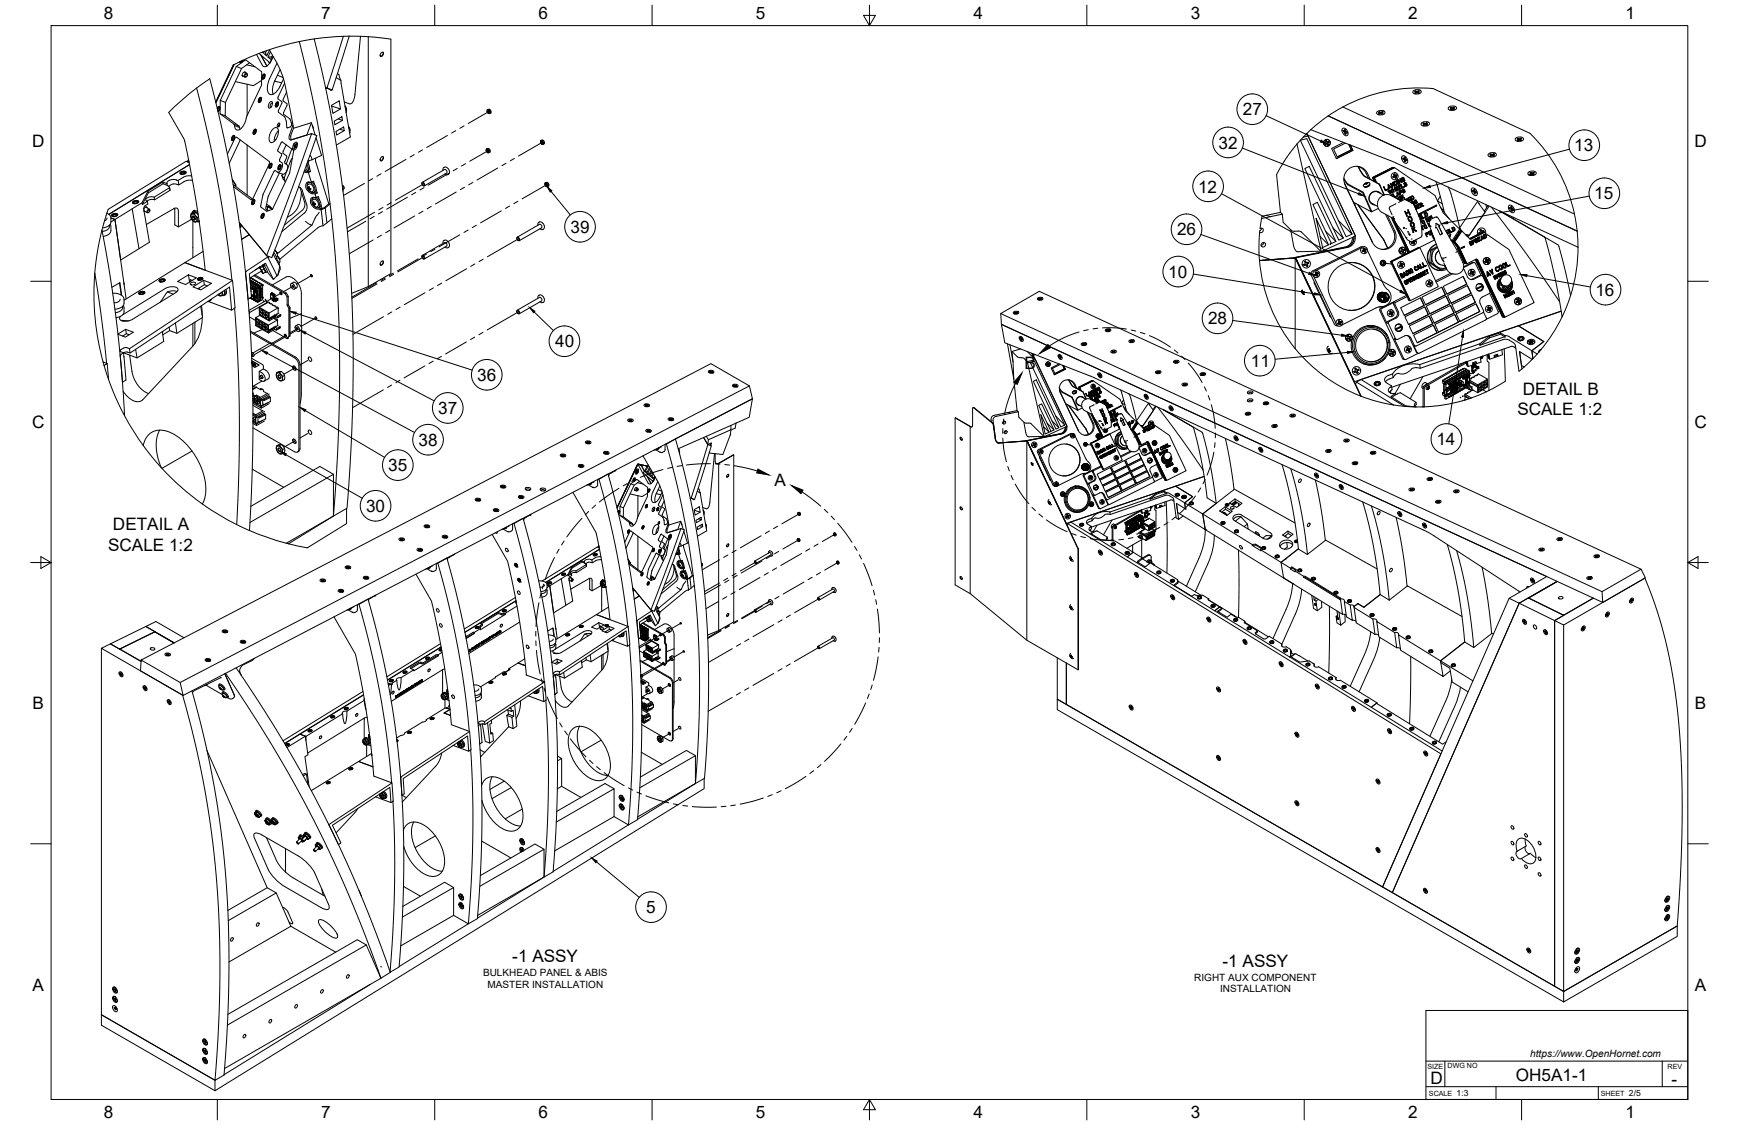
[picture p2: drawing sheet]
<svg xmlns="http://www.w3.org/2000/svg" width="864mm" height="559mm" viewBox="0 0 864 559" stroke-linecap="round" stroke-linejoin="round" font-family="sans-serif">
<defs><g id="words">
<g font-size="8.5">
<text x="52" y="9">8</text>
<text x="160" y="9">7</text>
<text x="267" y="9">6</text>
<text x="375" y="9">5</text>
<text x="483" y="9">4</text>
<text x="591" y="9">3</text>
<text x="699" y="9">2</text>
<text x="807" y="9">1</text>
<text x="617" y="57">27</text>
<text x="16" y="73">D</text>
<text x="605" y="74">32</text>
<text x="782" y="75">13</text>
<text x="841" y="73">D</text>
<text x="595" y="96">12</text>
<text x="792" y="99">15</text>
<text x="283" y="116">39</text>
<text x="585" y="117">26</text>
<text x="580" y="138">10</text>
<text x="792" y="147">16</text>
<text x="600" y="161">28</text>
<text x="276" y="173">40</text>
<text x="509" y="183">B</text>
<text x="621" y="182">11</text>
<text x="237" y="189">36</text>
<text x="756" y="196">DETAIL B</text>
<text x="218" y="206">37</text>
<text x="754" y="206">SCALE 1:2</text>
<text x="16" y="213">C</text>
<text x="841" y="213">C</text>
<text x="208" y="221">38</text>
<text x="713" y="221">14</text>
<text x="193" y="234">35</text>
<text x="385" y="241">A</text>
<text x="182" y="254">30</text>
<text x="56" y="263">DETAIL A</text>
<text x="54" y="274">SCALE 1:2</text>
<text x="16" y="352">B</text>
<text x="842" y="352">B</text>
<text x="321" y="454">5</text>
<text x="254" y="478">-1 ASSY</text>
<text x="607" y="480">-1 ASSY</text>
<text x="16" y="492">A</text>
<text x="842" y="492">A</text>
<text x="710" y="538">D</text>
<text x="753" y="537">OH5A1-1</text>
<text x="830" y="539">-</text>
<text x="52" y="555">8</text>
<text x="160" y="555">7</text>
<text x="267" y="555">6</text>
<text x="375" y="555">5</text>
<text x="483" y="556">4</text>
<text x="591" y="555">3</text>
<text x="699" y="556">2</text>
<text x="807" y="556">1</text>
</g>
<g font-size="5">
<text x="240" y="485">BULKHEAD PANEL &amp; ABIS</text>
<text x="242" y="491">MASTER INSTALLATION</text>
<text x="593" y="487">RIGHT AUX COMPONENT</text>
<text x="606" y="493">INSTALLATION</text>
<text x="760" y="525">https://www.OpenHornet.com</text>
</g>
<g font-size="4.3">
<text x="723" y="544">1:3</text>
<text x="809" y="544">2/5</text>
</g>
<g font-size="3.5">
<text x="709" y="531">SIZE</text>
<text x="719" y="530">DWG NO</text>
<text x="828" y="531">REV</text>
<text x="710" y="544">SCALE</text>
<text x="795" y="544">SHEET</text>
</g>
</g></defs>
<!-- layer: Visible -->
<g fill="none" stroke="#000" stroke-width=".5">
<path d="M156 19l-7 2M156 19l8 35 5 30 4 32 2 34v23v27l-3 51v1l-6 4M171 18l-15 1M173 18h6M173 18h-2M173 18l-8 27-3-1 9-26M179 18l-3 29a4 4 0 0 1-3 5l-2-1M179 18h4M183 18v124M183 18l11 1v117l-11 6M116 32l-9 19M117 33l5-3 8 6v6l-8 17a6 6 0 0 1-4 6l-2-3-7-5v-7z"/>
<path d="M117 33l3 1M119 31l-3 1M120 30v1M120 30l-1 1M120 37l2 1M120 38h.1M121 30l-1 1h-1M121 38h-1M121 30h-1M121 30l-2 1M121 36l2 1M121 36h.1"/>
<path d="M122 36h.1M122 36a1 1 0 0 0-1 0 1 1 0 0 0 0 2M122 32l5 1M123 38a1.1 1.1 0 0 0-1-2 .7 .7 0 0 0-1 1 .7 .7 0 0 0 0 1 1 1 0 0 0 2 0M124 31l-4 3-8 17v7l7 5M127 27l-6 3M129 27h-2M129 27l5 4 2-3-2 3a2.5 2.5 0 0 1-4 1l-3-5M130 27l3 6M130 40l-4 3-9-2M130 26h1zM130 26l-1 1"/>
<path d="M131 37a1.2 1.2 0 0 1 1 1 1.2 1.2 0 0 1-2 1v-1zM131 37a1 1 0 0 1 0 1 1 1 0 0 1-1 1zM131 37v1l-1 1zM131 38v1M131 27l1 1 2-3 3 5a98 98 0 0 1 8 31l1 3M132 25l-1 2h2M132 25l-1 1M133 31l1 1M134 39a6 6 0 0 0 0 8 5 5 0 0 0 5-4l2-4M134 26l-1 2M135 27l-1 2-1-1h2M138 31l-4 8"/>
<path d="M138 37l3 2M139 35l-3 7-1 3 1 2M149 21l7 33 6 33 2 14-3 2M149 21l-17 4M167 39l2 1M168 37l1 3M169 40l5 28-7 4M189 26h1a.9 .9 0 0 1 0 1 .9 .9 0 0 1-1 1zM190 26v1l-1 1M98 44l-14 12 8 14 6 32 4 32M98 44l6-5 10 42 4 22 3 24 3 35 1 33v37l-1 32M98 44l6 25 5 25 3 19 3 26"/>
<path d="M108 54l1-1a1.4 1.4 0 0 1 0 1 1.4 1.4 0 0 1-1 1M108 54l1-1-1 2M109 54h-1l1 1M109 57l3 1M109 50l3 1M123 42v15M129 49a1.2 1.2 0 0 1 1 1 1.2 1.2 0 0 1-1 1l-1-1zM129 49a1 1 0 0 1 1 1 1 1 0 0 1-2 0zM129 49l1 1h-1zM130 49l-1 1M134 51v-1a1.6 1.6 0 0 1 1 2 1.6 1.6 0 0 1-2 1zM135 51l-1 1 1 1"/>
<path d="M136 40l4 1M137 51a1.2 1.2 0 0 1 1 1 1.2 1.2 0 0 1-1 1v-1zM137 51a1 1 0 0 1 1 1 1 1 0 0 1-1 1zM137 51l1 1-1 1zM138 51l-1 1 1 1M138 49l2 1v1M140 51l-2 5 3 2 1 2M141 41l-3 8M142 46l-1 3 2 3-2 5 3 2 1 2M162 44l3 1M165 52l3-2 1 4-4 2zM165 53l4 1"/>
<path d="M168 59l2 1M171 53l1 2M171 53l1 3M242 55h1l1 1h-1M242 55v1M242 55h.1M242 56h1M242 55h1M243 55v1v-1M243 55h-1M243 55h.1M243 55v1"/>
<path d="M243 54v1M243 56h.1M244 55h-1M660 58l-9 6M660 58l7-5 115 53 1 9M660 58l123 57M667 53a79 79 0 0 1 45-9l48 22a79 79 0 0 1 22 40M684 56a2.5 2.5 0 0 1 4 0 2.5 2.5 0 0 1-4 0zM685 56v1M685 56h.1M685 56h1M686 56h.1"/>
<path d="M686 56v1M686 57h-1M686 55l-1 1M686 55v1M686 56h1M702 45a2.5 2.5 0 0 1 4 1 2.5 2.5 0 0 1-4 0zM703 46h.1M703 45h.1M703 45v1M703 45l1 1M704 45v1M704 45v1v-1"/>
<path d="M704 46h-1M704 45h-1M704 45h.1M704 45h1M704 46h.1M719 53a2.5 2.5 0 0 1 4 1 2.5 2.5 0 0 1-4 0zM721 54h-1M721 53h.1M721 53l-1 1M721 53v1M721 54h.1M722 53v1"/>
<path d="M722 54h.1M722 53l-1 1M722 54l-1 1M722 53h-1M722 53h.1M94 79l-1 1M113 77l4-9 17 12-8 18M116 67a1.2 1.2 0 0 1 1 2 1.2 1.2 0 0 1-2 1v-1zM116 68l-1 1zM116 62l3 1M116 68v1M119 63v1"/>
<path d="M119 70l-5 11M123 72v25M126 64a1.2 1.2 0 0 1 1 2 1.2 1.2 0 0 1-1 1v-2zM126 64a1.1 1.1 0 0 1 1 2 1 1 0 0 1-1 0zM126 65h1l-1 1zM127 65l-1 1h1M135 64a1.6 1.6 0 0 1 3 0 1.6 1.6 0 0 1 0 2 5 5 0 0 1-3 5 5 5 0 0 1 0-7zM138 65l-1 2-1 3M138 61h1a.9 .9 0 0 1 0 1 .9 .9 0 0 1-1 1zM139 62l-1 1M142 72l-2 4 2 2M142 72h.1"/>
<path d="M142 60h.1M142 60l1 4 1-1 1-2M142 78l-1 2M144 70l11-4-23 61M145 61h.1M145 61v1M145 74l-3 8M145 79l-4 10-1-2M145 62l-1 5a1.3 1.3 0 0 0 1 2M146 75l-6-4-2 4 2 2-1 3M146 75l-2 11-9 18-3 1M146 74h.1"/>
<path d="M146 72v2M146 72v1M146 73h1M146 73h.1M146 71h1a2 2 0 0 1 1 2 2 2 0 0 1-2 1 1.9 1.9 0 0 1-1-1 1.9 1.9 0 0 1 1-2zM146 73v1M147 72h-1M147 73h.1M147 72h.1M147 73h-1M147 71l-1 1M147 71v1"/>
<path d="M147 71h.1M147 72v1M153 80h.1M153 80v1M154 77l1 2-2 1M155 61l-3 6-7 3-1-2 2-4M155 61l-9 3M155 61l2 6M155 66l2 1-10 29-12 32-3-1M155 62l1 2M157 79v2l6 20-4 3 1-1M157 68l3 9-5 2"/>
<path d="M166 60l4-2v2l-4 2zM167 65l4-2v2l-4 2zM169 64l2 1M173 63l1 1M173 63l1 3M174 64v1M189 78h1a.9 .9 0 0 1 0 1 .9 .9 0 0 1-1 0zM190 78v1l-1 1M241 75h1M242 74h1v1v1M242 75l1 1M242 74l-1 1"/>
<path d="M242 74h1M242 75h1M243 75h.1M243 74v1M243 74h-1M243 75v1M243 76h.1M268 70l1 1M268 70h2v1v1M269 71v1M269 70h-1M269 70h.1"/>
<path d="M269 71h1M269 70l1 1M270 70h-1M270 71v1M270 71l-1 1M270 72h-1M270 70v1M646 70l3-1 22 47-6-6M646 70l23 48 2-2M646 70l-7 8-5 9M647 68l-1 2M649 67l1 1h-3"/>
<path d="M649 67l-2 1M649 66l24 50a5 5 0 0 1-4 7l-26 5 30 62 102-35-21 7 13 8-6 4 2 2M649 66v1M650 68l23 49-17 8-12-53M651 64l39 16M651 64l-2 2M658 71v1M658 72l1-1v1M658 72h.1M658 71h.1M659 71l-1 1M659 71h.1"/>
<path d="M659 70h.1M659 70h-1M659 70l-1 1M659 70l1 1M659 71l1 1M660 71h.1M660 72h.1M660 72h-1M660 70v1M660 71h-1l1 1M660 71h-1M664 79h.1"/>
<path d="M667 64a2 2 0 0 1 2 1 2 2 0 0 1-1 2 2.7 2.7 0 0 1-1-3zM667 65l1-1 1 2M667 65l1 2M667 71l-6 3 3 5 8-4-1-3 1 3M667 65h.1M667 65h1v1M668 65h-1M668 67h.1M668 66v1M668 71l-6 3 2 4 7-4-1-2 1 2-7 4M668 65h.1M668 66h.1"/>
<path d="M668 65v1M669 66h-1M669 66h.1M669 66l-1 1M671 74h.1M672 75h.1M672 75l-8 4M690 80l94 43M696 78a2 2 0 0 1 3 1 2 2 0 0 1-1 2 2.7 2.7 0 0 1-2-3zM697 79h.1M697 79l1 1M697 79h1v1"/>
<path d="M698 78l1 1M698 78l-1 1M698 78h-1M698 79h-1M698 79l-1 1M699 79l-1 1M706 61a2.5 2.5 0 0 1 4 1 2.5 2.5 0 0 1-4-1zM707 61v1M707 62h2M707 61h.1M707 61l1 1v-1M707 62h.1"/>
<path d="M708 61v1M708 62h.1M709 61l-1 1M709 61h-2M709 61h.1M709 61v1M709 62h.1M739 76a2.5 2.5 0 0 1 4 1 2.5 2.5 0 0 1-4 0zM740 77v1M740 76v1M740 76v2M740 77h1"/>
<path d="M740 77h.1M740 77l1 1M741 77h.1M742 77v1M742 77h-1M742 76v1M742 78h-2M742 76h-2M742 77h.1M753 69a2.5 2.5 0 0 1 4 0 2.5 2.5 0 0 1-5 0zM753 70h1M754 69v1"/>
<path d="M754 69h.1M754 69l-1 1M755 69h.1M755 69v1M755 69v1v-1M755 70h-1M755 69h-1M73 95l1 1-3 6M77 98l7-5v2l-7 4zM77 98h-2a1.6 1.6 0 0 0-2 0 1.6 1.6 0 0 0 0 2M77 99h-2l-2 1M81 90v1l2 1"/>
<path d="M81 91l-7 5M83 91l-2-1-8 5-2 6-14 8-2-1 2 1-2 1M83 91v1M83 92l1 1M84 93h.1M84 93v2M88 89h.1M88 89h-1a3 3 0 0 0-4 2M88 89v1M88 92h.1M88 92l-2-1-2 2M88 92h1"/>
<path d="M88 90l1 2 3-2h4M90 86v-1a1.2 1.2 0 0 1 1 0 1.2 1.2 0 0 1 1 1 1.2 1.2 0 0 1-2 1 1.2 1.2 0 0 1 0-1zM90 86a1.7 1.7 0 0 1 2 0 1.7 1.7 0 0 1-3 0zM90 86a.9 .9 0 0 1 1-1 .9 .9 0 0 1 1 1 .9 .9 0 0 1-1 1 .9 .9 0 0 1-1-1zM92 86h-1h-1M94 80h-1M94 81l-2-1-38 24-1 2M94 82l-40 24M95 87l-3 1-4 2M115 89l2 3M116 92l9 7M116 93l9 6 1-1"/>
<path d="M116 92h1v1M126 99a1.2 1.2 0 0 1 1 2 1.2 1.2 0 0 1-2 1v-2zM126 99a1 1 0 0 1 0 2 1 1 0 0 1-1 0zM126 100l-1 1zM126 100v1M134 81a1.2 1.2 0 0 1 1 2 1.2 1.2 0 0 1-1 1v-2zM134 81a1.1 1.1 0 0 1 1 2 1 1 0 0 1-1 0zM134 82h1l-1 1zM135 82h-1v1M137 85h-1l-5 12-2 6 3 2M139 82a1.2 1.2 0 0 1 1 1 1.2 1.2 0 0 1-2 1v-1zM139 82v1l-1 1z"/>
<path d="M139 86l-6 12-1 6 1 1M139 80l1 1M139 83v1M140 81a3 3 0 0 1-2 4h-1M140 87l2 3M140 87h.1M141 89l1 1M142 80l-1 1a3 3 0 0 1 2 3 3 3 0 0 1-3 3l-2-1M142 90h.1M148 93l2 2 2 7v2l-1 2-11 9M149 93l2 7v3l-1 1-9 8M150 95a13 13 0 0 1-7 13"/>
<path d="M151 85l2 1M152 91v2l1 1 1 2h2M152 82v2l-1 1M152 85h1M152 81a1.8 1.8 0 0 1 1 3 1.8 1.8 0 0 1-2 1M153 92a1.5 1.5 0 0 1 1-1 1.5 1.5 0 0 1 2 1 1.9 1.9 0 0 1 1 2 1.9 1.9 0 0 1-2 1h-1M153 81v1a1.9 1.9 0 0 1 0 3h1M153 92l1-1 1 1 1 2-1 1h-1h-1v-2zM153 94h.1M153 93h.1M153 93v1M153 90v1"/>
<path d="M153 86l2 5 1-1v2M153 93h1M153 94l1 1M154 93h-1M154 93h.1M154 90l-1 1M154 93l-1 1M154 93v1M154 84v1l-1 1M154 94h.1M154 94v1M155 91l-2-1-1 1"/>
<path d="M155 90l1 1a2.7 2.7 0 0 1 0 5M155 99h1l2 1v1v2h-1l-1-1-1-1zM155 98h.1M156 96h2M156 98h-1M157 98h-2l-1 3 2 2 3 1M157 94l1 2M157 98l1 1a2.7 2.7 0 0 1 0 4M158 96h-2l1 2h1l1 1M170 92a1 1 0 0 1 1 1 1 1 0 0 1-1 1M170 92l1 1M170 94v1"/>
<path d="M170 94h.1M209 91h1a.8 .8 0 0 1 1 0 .8 .8 0 0 1-1 1M210 91v1zM210 91l11-7 1 1v1l-11 6M220 85v-1l1-1 2 2M223 85v2l-2-1M271 91v1M271 91h1l1 1-1 1M271 91h.1M271 92l1 1M271 91l1 1M271 91v1h1"/>
<path d="M271 91h1M272 91v1M272 92h.1M272 91h-1M272 92v1M273 91l-1 1M634 87l2 18-7 2M667 89l2 3 8 4 4 9M667 89l3 3 7 3 4 10M668 91l14 29a6 6 0 0 0 8 3 6 6 0 0 0 3-8M674 83a6 6 0 0 1 4 3M674 83l3 4 8 5 2 5"/>
<path d="M675 83h.1M675 83l3 4 7 5 2 5M677 92h.1M678 91l-1 1M678 91h.1M678 93h.1M678 91h1M678 86l2 3M678 91h2l-3 2v-1l1-1M679 91h.1M679 91h-1M680 92l-2 1"/>
<path d="M680 92l-1 1h-1M681 89l-2-3a6 6 0 0 0-8-3 6 6 0 0 0-3 9M682 88l10-5zM682 88v2M682 88l1 2M682 88l1 3M684 91l-1-3 10-5 20 14 4 9 8 8-4 6M684 95l3 2M685 96a3 3 0 0 0-5 1 3 3 0 0 0 2 4M686 96a3 3 0 0 0-6 1 3 3 0 0 0 3 5M687 93l1 1h1l-1 1zM687 93l1 1"/>
<path d="M689 94h.1M689 94l-1 1M689 95l1 1v-2l1 1v-1v2l-1-1v1zM689 92l2 1-1 1zM689 95h.1M689 92l2 1M689 95l1 1M690 92v1zM690 92v1M690 94h.1M690 94l1 1M690 95v1"/>
<path d="M690 91l2 1v-1l1 1h-2v1zM691 93l-1 1M691 91h.1M691 91l1 1M691 97l5 3M691 97a5 5 0 0 0-6 2 5 5 0 0 0 1 7l6 3M691 92v1M691 93h.1M691 94h.1M691 94v2M691 96h.1M691 97h.1"/>
<path d="M691 94h1h1l-1-1 1 2v-1l-1 1zM691 94h1M692 97v1M692 91v1M692 96l1 2 1-1-1 1 1-1M692 96v2M692 96l1 2M692 95h.1M692 88h.1M692 90h1l1 2h-1zM692 87h.1M692 87v1"/>
<path d="M692 92h.1M692 93l1 2M692 88h1M692 87h1M693 86l-1 1M693 83l-10 5M693 88h.1M693 88h-1M693 90v2M693 90l1 1-1 1M693 94l-1 1M693 87h.1"/>
<path d="M693 87l-1-1v1M693 93h1l-1 1 1-1-1 1h1h1l-1 1zM693 90h.1M693 87v1M693 87h1M693 94h.1M694 97h.1M694 99h.1M694 90l1 1zM694 98v1l-1-1M694 94h.1M694 90l1 1"/>
<path d="M694 91h.1M694 95l1 2h-1zM694 98h.1M694 87h-1M694 95l1 2M694 93h-1v1M694 93l-1 1h1M694 96v1l1-1h-1v1M694 89l2 1-1-1 1 2-1-1v1zM694 92h1h-1l1 1v1l1-1-1 1zM694 89l2 1M694 91h1"/>
<path d="M695 90v1M695 94l-1 1M695 94h.1M695 91h.1M695 93h.1M695 95h1l-1 1 1 1zM695 98v1zM695 97h-1M695 95h1l-1 1zM695 98v1M695 98h.1M695 97h.1"/>
<path d="M695 98l1 1h-1M695 92v1M695 89l1 2M695 93v1M695 99h.1M696 95h-1v1M696 95h.1M696 95l-1 1v1M696 92v1h1h-1zM696 99h.1M696 97v1l1-1-1 1h2h-2v1zM696 92v1"/>
<path d="M696 97v1M696 93l-1 1M696 88h1l-1 1 1 1v-1v1h-1zM696 94h1l-1 1h2l-1 1 1-1h-2zM696 98v1M697 97h.1M697 94v1M697 94h.1M697 97l-1 1h1M697 95h.1M697 88l-1 1 1 1M697 88h.1"/>
<path d="M697 95v1M697 90h.1M697 96h.1M697 89h.1M697 91h1h-1h2v1h-1h-1zM697 89l1 1h-1M697 95h1l-1 1M697 93h-1M697 93h.1M697 98h.1M698 91h.1M698 92h.1"/>
<path d="M698 80h.1M698 99h1h-1M698 91h-1M698 99l4 2M698 99l-4 2M698 99h.1M698 91l1 1-1 1M698 99h1M699 99h.1M699 99l1-1v1l1 1-2-1 1 1-1-1M699 99v1M700 99v1"/>
<path d="M700 98h.1M700 98l-1 1M700 98l1 2zM700 98l1 2M700 100h.1M701 98h1v1h-1zM701 98v1M701 98h1l-1 1M701 98h.1M701 97l1 1-1 1M701 97h.1M702 98h.1"/>
<path d="M702 100l1-1-1 1h2v1h-1h1l-2-1zM703 100h.1M703 99v1M713 90l4 15M715 98h.1M715 98l-1 2 2 1M719 93l2 3 4 17 1 2-4 5M731 94a2 2 0 0 1 2 1 2 2 0 0 1 0 2 2.7 2.7 0 0 1-2-3zM731 95l1 1M731 95h.1M731 95h2l-1 1M732 95h.1"/>
<path d="M732 96h1M732 96h.1M732 94l1 1M732 94h.1M732 94l-1 1M732 94v1M733 95h-1M733 95l-1 1M733 95v1M759 86a2.5 2.5 0 0 1 4 0 2.5 2.5 0 0 1-4 0zM760 86v1h2M760 86h.1"/>
<path d="M760 86v1M760 86l1 1v-1M761 86h.1M761 86v1M762 86l-1 1M762 86h.1M762 86v1M762 86h-2M51 114l-3 10-1 12M51 114l3 21 4 24 2 24 2 24-8-18M51 113v1M52 110l-1 3"/>
<path d="M53 107l-1 3 1-2M53 106v1M53 106l2 2v3l-1 1-3 1M53 106h.1M54 112v2l-3 1M55 111v5l-1 1h-3M56 107v-1a1.2 1.2 0 0 1 1 0 1.2 1.2 0 0 1 1 1 1.2 1.2 0 0 1-2 1 1.2 1.2 0 0 1 0-1zM56 107a1.7 1.7 0 0 1 2 0 1.7 1.7 0 0 1-3 0zM56 107a.9 .9 0 0 1 1-1 .9 .9 0 0 1 1 1 .9 .9 0 0 1-1 1 .9 .9 0 0 1-1-1zM57 109l6 39M58 107h-1h-1M66 104l3 20"/>
<path d="M66 100a1.2 1.2 0 0 1 2-1 1.2 1.2 0 0 1 1 2h-1a1.2 1.2 0 0 1-1 0 1.2 1.2 0 0 1-1-1zM66 100a1.7 1.7 0 0 1 3 0v1a1.7 1.7 0 0 1-3-1zM66 100a.9 .9 0 0 1 1 0 .9 .9 0 0 1 1 1 .9 .9 0 0 1-1 0 .9 .9 0 0 1-1-1zM68 101l-1-1v1M72 105l1 1M72 105h.1M72 103h1M73 103l1 1M73 103a.9 .9 0 0 0-1 0 .9 .9 0 0 0-1 1M73 100v1l-1 1-1 2 3 16-14 9M73 100l-2 2v-1M74 105v-1a.8 .8 0 0 0-1 0 .8 .8 0 0 0 1 1"/>
<path d="M87 103v9l2 1M95 107l1 2M95 106h2l1 1M95 106v1M95 106h1M95 109l-6 4v-9l-2-1-14 9M95 108a1 1 0 0 1 2 0 .8 .8 0 0 1-1 1M96 108v1zM96 106l1 1M96 106l-1 1M96 109l1 1M96 106a1.5 1.5 0 0 1 1-1 1.5 1.5 0 0 1 1 1"/>
<path d="M96 107l1 1v1M96 110v18M96 107v1M96 109h.1M96 104v1M96 106h.1M97 104l-2 2M97 107l1 2M97 107l1 1v1M97 106h-1M98 109a.7 .7 0 0 1 0 1 .7 .7 0 0 1-1 0M98 109l-1 1"/>
<path d="M98 105h-1h-1M98 110h1M99 108h-1M99 110h-1h1M99 110h.1M119 111l1 2h-1M119 112l1 1M130 106a1.2 1.2 0 0 1 1 2 1.2 1.2 0 0 1-1 0v-1zM130 106l1 1-1 1zM131 107h-1v1M132 102l1 1M132 102h2l1 2-2-1v1"/>
<path d="M133 102l2 1zM152 110l3 2M155 100a1.5 1.5 0 0 1 1-2 1.5 1.5 0 0 1 2 1 1.9 1.9 0 0 1 1 3 1.9 1.9 0 0 1-2 1h-1M155 101h.1M155 101l1 1M156 101h-1M156 101h.1M156 102h.1M156 100v1M156 101l1 1h-1M157 101l-1 1M158 103h.1"/>
<path d="M158 103h2M159 105l-4 7-17 14M159 104h1v8M159 102l1 1M160 104l1-1 1 8M160 112l-2 1-19 16M163 101h1l1 8M165 109l3 33 1 37-1 35-2 42M165 109l-5 3M257 118a.8 .8 0 0 1 1 0 .8 .8 0 0 1-1 1M257 118l1 1h-1zM257 118l11-7 1 1v1l-11 7"/>
<path d="M267 112v-1l1-1 2 1v3h-1h-1M626 115l-1 14M626 113v2M629 107h-2l-1 7a1.1 1.1 0 0 1 1 1 1.1 1.1 0 0 1-1 0M629 107l2 1M631 108l-5 1M631 108h.1M631 108l6-2v4l4 4 5 1 10 10M636 105l1 1M641 114l1 8 2 3h12M652 102l2-2 9 20-3 1h1zM654 109l6 13-3 1z"/>
<path d="M656 117l4 5M658 115l5 5M662 113l5 5-17-35-2 1 17 35 2-1M672 118a5 5 0 0 1-4 5l-10 2M672 100l9 5M672 118a5 5 0 0 1-3 5M673 101h.1M673 101v1M674 102l13 17 2 4M681 105h.1M681 101l3 2M681 120h1"/>
<path d="M684 104l-3 1M688 106l4 9a6 6 0 0 1-6 9M689 107l4 8M691 108l8 17-8-17 9 17M691 115h.1M692 108h.1M692 108l1 3 5 7M692 109h.1M692 109l8 16M692 115h.1M693 101l-3 2 1 4M693 101h.1"/>
<path d="M697 113h.1M698 105v1l1-1v-1l1 3v-1h-2l1 1zM698 105h.1M698 105v1M698 114h.1M698 118h.1M698 118l1 1M699 115h.1M699 104l1 3M699 116h.1M699 119l1 1M700 106h-2l1 1"/>
<path d="M700 116h.1M700 108h1v2l-1-1zM700 110h1M700 117h.1M700 110h.1M700 108h-1l1 2M700 108h.1M700 120h.1M700 108l1 1v1M700 120h1M701 111v1h1v-1h-1M701 113h1"/>
<path d="M701 119h.1M701 101l1-1-1 1h1v1v-1M701 112h.1M701 101h.1M701 113h.1M701 113l1 2M701 113l1 1M701 120h.1M702 100l-1 1M702 100h.1M702 101v1M702 111h-1v1"/>
<path d="M702 111h.1M702 101l3 8 1 8v1l-5 2M702 115v1M702 120h.1M702 101h.1M702 114h.1M702 114v1M702 110v2v1M702 114l1 1-1-1 1-1-1 1M702 114l1 1M702 115h.1M702 120h1"/>
<path d="M702 102h1v1M703 113l-1 1M703 113h.1M703 103h.1M703 101h.1M703 103h1l-1 1M703 102v1M703 102h.1M703 120h-1M703 119v2l-1 1h-1l-1-2M703 103v1M703 104h.1"/>
<path d="M703 103l1 1h-1M703 100l1 1h-1M703 115h.1M703 102l1-1v1h1l-1 1h1l-1 1zM704 102h.1M704 103h.1M704 101v1M705 102l-1 1M705 107l1 1-1 1M705 107h.1M705 101h1v1h1h-1v1zM705 107l1 1-1 1 1-1-1-1"/>
<path d="M705 101h1l-1 1zM705 109h.1M705 103h.1M705 103l-1 1M705 102h.1M705 101v1M705 110h1M706 107l1 1h1l-2 1zM706 101h-1M706 101h.1M706 101l1 1M706 102v1"/>
<path d="M706 102h.1M706 103h.1M706 107l1 1M706 109h.1M706 112h1l-1 1 1 1-1-1M706 110h1v1zM706 112l1 2M706 112h.1M707 102h-1M707 102h.1M707 110h-1l1 1M707 110h.1"/>
<path d="M707 109v2M707 109h.1M707 114h.1M707 111h.1M707 106h2v1l-1 1zM707 106h1l1 1h-1zM708 108l-2 1M708 108h.1M708 112h-1l1 1M708 112h.1M708 112v1M708 116l1-1-1 1h1l-1 1 1 1z"/>
<path d="M708 113h.1M708 109l1-1v1l1 1-1-1v1zM708 106h-1l1 1M708 106h.1M708 106l1 1-1 1M708 109h1h-1zM708 116h.1M708 117h1M709 110h.1M709 109h-1M709 109h.1M709 118h.1"/>
<path d="M709 117h.1M709 117v1M709 108l1 2M709 109v1M709 115h.1M709 106h.1M709 115l-1 1M709 116l-1 1M709 111l1 1M709 111l1 2M710 110h.1M710 115v1z"/>
<path d="M710 109h.1M710 115v1M710 115h.1M710 115l1 1-1 1M710 112h.1M710 112v1M710 116h.1M710 107v1M710 108h-1h1v1M710 108h-1l1 2M710 108h-1l1 1M710 108v1"/>
<path d="M710 117h.1M711 114v2M711 114h.1M711 114l5 15M711 107h.1M711 116h.1M711 107v2M711 117h1M712 117v1M712 118h.1M712 118v1M712 119l-7 4"/>
<path d="M712 119h.1M713 108l-3 2 1 4M713 108h.1M713 113l2 4M713 111l2 1 1 4-1 1M713 111v2M713 111l2 1 1 4M713 102h.1M713 108h1l10 17 3 6v2l-2 3h-4l-2-2-2-3M713 102l-9 5M713 102l-9 4M715 103l5 6"/>
<path d="M716 104h1M716 116l-1 1M719 115v1v-1M719 114v1v1M719 114h.1M719 114l1 1-1 1M719 116h.1M720 114v1h1l-1 1zM720 114v1M720 116h.1M720 118h.1M720 116v1"/>
<path d="M720 117v1M721 119v1M721 113h1v2zM721 113h1v1zM721 115h.1M721 115l-1 1M721 113l1 2M722 113h-1M722 113h.1M722 113l1 1-1 1M724 115h1M725 113v2"/>
<path d="M725 115l-4 5zM725 115h1l-4 5zM726 115l-1-2 9-13 3 5-7 12h-1M728 117h2M728 117h1M729 117h.1M730 118l6-3-6 4M730 119l7-4-7 4M730 119h.1M730 120h1M731 120l1-1v2zM731 119v1"/>
<path d="M731 119v1h1h-1M732 119v1M732 119h-1M732 120v1M732 119h1v1h1h-1v1zM733 119v1M733 120h.1M733 119h.1M733 120v1M733 119l1 1M734 118h1h-1h1l-1 1v1l1-1-1 1zM734 120h.1"/>
<path d="M734 119h.1M734 101h1M735 118l-1 1M735 118l-1 1v1M735 116h.1M735 119l-1 1M735 114l1 1M735 114v2M735 114l1 1h1M735 114h.1M736 117l1 1-1 1zM736 117l1 1"/>
<path d="M736 114l-1 1M736 118v1M736 119h.1M736 118v1zM736 115h.1M737 117h1v1h-1zM737 118l-1 1M737 115h.1M737 114v1M737 115h-1M737 118h.1M737 118v1"/>
<path d="M737 115l-7 4M737 117v1M737 117h.1M737 116l1 1-1 1M737 116h.1M738 116a2.1 2.1 0 0 0-3-3 2.1 2.1 0 0 0-1 3M738 102v1M738 117h.1M739 102l-2 3M740 102l-11 16M741 103l17 23 17 24M749 102a2 2 0 0 1 3 1 2 2 0 0 1-1 3 2.7 2.7 0 0 1-2-4z"/>
<path d="M750 104h1v1M750 104l1 1M750 103h.1M751 103l-1 1M751 105h.1M751 103l1 1M751 103h-1M751 104h.1M751 104h-1M751 109l-6-4 22 13 5 18 4 21 4-10M751 108v1l23 13 6 25M752 104h-1"/>
<path d="M752 104l-1 1M783 115l1 8M47 136a128 128 0 0 0 4 44M47 136l3 20 3 24M79 139h1a1.2 1.2 0 0 1 1-1 1.2 1.2 0 0 1 1 2h-1a1.2 1.2 0 0 1-1 0 1.2 1.2 0 0 1-1-1zM79 139a1.7 1.7 0 0 1 3 0v1a1.7 1.7 0 0 1-3-1zM80 139a.9 .9 0 0 1 1 0 .9 .9 0 0 1-1 1 .9 .9 0 0 1 0-1zM81 140l-1-1v1M88 140l6-3 4 1-6 3zM92 130l23 9M94 137v3M95 139h-1l1 1"/>
<path d="M98 138a1.2 1.2 0 0 1 2 0 1.2 1.2 0 0 1 1 1 1.2 1.2 0 0 1-2 0 1.2 1.2 0 0 1-1-1zM99 138a.8 .8 0 0 1 1 0 .8 .8 0 0 1 0 1 .8 .8 0 0 1-1 0 .8 .8 0 0 1 0-1zM100 139l-1-1v1M101 125l-39 24M101 139v2M122 135h.1M124 139l5 3v1M124 139l1 1M124 139h.1M124 138l6 4-2 1v-1h1v1M124 138h.1M125 138v1"/>
<path d="M125 139l-1 1M125 138h.1M125 140h1M125 140h-1M125 139h.1M126 140l-1 1-1-1 5 3v7h-1M126 139h.1M126 137l16 9 1 1v5M126 139l1 1M127 137l15 9 1 1M127 139h.1M127 139v1"/>
<path d="M127 140h.1M127 140h1M128 140h.1M129 133h.1M129 133l-2 1M129 133h1M129 132l1 1M129 133l1 2M129 133l1 2-6 3M130 135v1M130 135l1 1M130 136h.1"/>
<path d="M130 136h1M130 132h1M131 132l-1 1M131 133l1 1M131 132h.1M131 133l1 2M131 134h-1M131 131l1 1h-1M131 132l2 3M132 134v1M132 135l-1 1M132 127l-13-16 5 6-4 2 4-2 9 11 5 9"/>
<path d="M133 135l3 4 2-2M133 135h-1M133 128l-11 7 1 14 2-1-1-12 8-5 4 8M134 127l-1 1M136 126l3 6M136 125l1 3M136 124h1M137 124v1M137 125h.1M137 128l1 3M137 125l1 1M137 125v1"/>
<path d="M137 128v1M137 126h.1M138 126h.1M138 126v1M138 137h.1M138 127h.1M138 127l-1 1M138 127v1M138 128h.1M138 128h1M139 128h.1M139 128v1"/>
<path d="M139 129h.1M139 129v1l-1 1M139 132l-2 5M139 132v1l-1 4M189 130h1a.9 .9 0 0 1 0 1 .9 .9 0 0 1-1 0zM190 130v1l-1 1M209 128l1-1a.8 .8 0 0 1 1 0 1.1 1.1 0 0 1-1 2M210 127v1v1v-1zM210 127l11-7 1 1v1l-11 7M220 121v-1l1-1 2 2M223 121v2h-2M625 129h.1"/>
<path d="M625 129a79 79 0 0 0 18 44M628 120l-1 1-1 1M642 128l1 1M643 128l-18 1M643 128l1 1 32 68M643 128l10 20M643 129v44M643 129l33 68M648 132h1M648 132h.1M648 130v2M648 130h1"/>
<path d="M648 130h.1M648 130l2 1M649 130h-1M649 130v1M649 131h.1M649 132h.1M649 130h.1M650 130v1M650 131h-1v1M650 131h.1M650 131l-1 1M652 137l11 24"/>
<path d="M653 136v1M653 137h.1M653 136h.1M653 135v1M653 135h.1M653 137h1M654 136h.1M654 135h.1M654 135h-1M654 135l-1 1M654 137h.1M654 137h-1"/>
<path d="M654 135v1M654 136v1M654 136h1M655 136h-1M658 124v1M658 125h-1M669 123l-26 5-18 1M669 123l-26 5M672 130a12 12 0 0 1 11 13 12 12 0 0 1-13 11M676 123l-24 12-1 1 12 25 1 1M676 123l-23 11M677 124v1"/>
<path d="M677 123h-1M677 124h.1M677 125h.1M677 123v1M677 123h.1M677 123l1 1M677 125h1M677 124h1M678 124h.1M678 125h.1M678 124v1M678 124h1"/>
<path d="M679 124h-1M679 124l9 18a5 5 0 0 1 0 10h-2M687 130v1M690 130l15-7zM690 130l10 19-9-19M691 130l14-7 9 19-14 7zM691 130l9 19M695 132h.1M695 136h1l1 2-1-1v1zM695 125h1M695 131h.1M695 131h1"/>
<path d="M695 131v1M696 132h-1M696 131h-1M696 132h.1M696 125h1M696 125h.1M696 131h.1M696 124l-1 1M696 136v1M696 137h.1M696 136h.1M696 136l1 1"/>
<path d="M696 132h1M696 137v1M696 123l1 1M696 123v1M696 138h.1M696 123h.1M696 131v1M696 124h.1M697 131h-1M697 132h-1M697 124h-1M697 132h.1"/>
<path d="M697 125h.1M697 137v1M697 138h.1M697 131h.1M697 131v1M697 124h.1M697 135l1 2h-1zM697 137h.1M697 125v1M697 135l2 2M697 136v1l1-1h-1v1M697 124h1"/>
<path d="M697 124v1M697 139l1 1v1zM698 140v1zM698 140v1M698 140h.1M698 139l1 2h-1M698 135h1v1v1zM698 137h-1M698 135h1v1zM698 139h1v2zM699 137h-1M699 135v1"/>
<path d="M699 135h.1M699 134l1 2-1 1M699 139v1M699 139h.1M699 139h1l-1 2M699 137h.1M699 134l1 2zM700 134v2M700 138v1h1h-1v1h1h-1zM700 136h.1M700 139h.1M700 134h1v1z"/>
<path d="M700 138v1M700 140h.1M700 134l1 1v-1M701 139l-1 1M701 134v1M701 134h.1M701 133l1 2h-1M701 138l1 1v-2v2l-1-1 1 2zM701 133h.1M701 138h.1M701 138l1 1M701 120v1"/>
<path d="M701 121h.1M701 140h-1M701 135h.1M701 138l1 2M702 140h.1M702 121h-1M702 121h.1M702 135h.1M702 137v2M702 137v1l1-1 1 1h-1h-1l1 1zM702 120v1M702 137v1"/>
<path d="M702 121h1h-1M702 133h1v1h1h-1zM703 133v1M703 137v2M703 133h.1M703 132v1M703 138h-1l1 1M703 137h1v1zM704 137v1zM704 134h-1M704 137v1M704 137h.1"/>
<path d="M704 136l1 1-1 1M704 136h.1M704 132l1 1-1 1zM704 132l1 1M704 138h.1M704 132v1M704 132l1 1h-1zM704 136h1l1 1h-1v1zM705 138h.1M705 136v1zM705 136v1M705 131l1 2h1h-1z"/>
<path d="M705 136h.1M705 137h.1M705 136l1 1M705 133l-1 1M705 131l1 2M705 123l-14 7M705 137v1M705 133h.1M706 136h1l-1-1 1 2-1-1v1zM706 135h.1M706 135l1 1M706 137h.1"/>
<path d="M706 136v1M706 131l1 1h1h-1zM706 135l1 2M706 131l1 1M707 135l1-1-1 1h1l-1 1h1l-1 1zM707 133h-1M707 133h.1M707 135h.1M708 134l-1 1M708 136h.1M708 135v1M708 134h1v2z"/>
<path d="M708 134h.1M708 132h-1M708 136l-1 1M709 134h.1M709 134v2M709 140h1M710 140h-1M710 140h.1M710 131l6 3M710 131h1M711 124l-1 7M711 124h.1"/>
<path d="M711 127a5 5 0 0 0 7 6 3 3 0 0 1-5-1 2.7 2.7 0 0 1-2-4zM711 124l3-1a6 6 0 0 0-3 4zM713 121a7 7 0 0 0-4 8 7 7 0 0 0 6 5M713 121a7 7 0 0 0-3 9 7 7 0 0 0 9 4M714 122l-3 2M714 124a4 4 0 0 0 1 7M714 125a4 4 0 0 0-1 4 4 4 0 0 0 5 3M716 128h.1M716 129h.1M717 130h.1M717 131h.1M717 132l1 1"/>
<path d="M717 132h.1M718 128h-2M720 136l-7 3M721 120l3 3M721 136l-8 4M722 120l2 4M722 120l3 4M722 120l4-5 4 4 7-4 12 9 13 26-15 8-13-29M722 120l3 3 4 8 4-2M724 123h.1M724 125h-1M724 123l3 8"/>
<path d="M724 123l4 8-4-7M724 124l4 7-3-7M725 124l4 7M726 123h.1M727 137l1 4M727 134l3 5h1l4-2h1l4 8v1l-4 2-1 1 2 6h-1l-33 17-3-5h-1l-6 1-3-7v-1M727 133l5-3 4 7M727 122v1M727 123h-1M727 131h.1M730 120h1l-1 1h1v1h-1l1-1h-1zM730 136h.1"/>
<path d="M730 121h.1M730 121v1M730 120v1M730 120h.1M730 135v1M730 122h.1M731 135h.1M731 135l-1 1M731 121h-1M731 136h-1M731 121h.1M731 135h-1"/>
<path d="M731 136h.1M731 120h.1M731 121v1M731 134v1M731 136h1M731 135v1M731 135h1M732 135h-1M732 135l-1 1M732 135h.1M732 130l-5 2M733 129h.1"/>
<path d="M733 129l14 29-14-29M733 129l13 28-11-24M733 129h1M733 121h.1M733 129l14 29-13-29M734 129l13 29M736 137l-6 2M738 130h.1M738 129h.1M738 129v1M738 130h1M738 135l2 2h-1z"/>
<path d="M738 129h1M739 130h.1M739 130v1M739 135l1 1M739 129h.1M739 135v2zM739 135l1 1-1 1M739 129h-1M739 129v1M740 134l1 2v-2v2zM740 136l-1 1M740 134l1 2"/>
<path d="M740 136v1M741 134h.1M741 134v2M741 136h.1M742 137h1l-1 1h1h-1h1l-1 1zM742 138h.1M743 137h.1M743 137l-1 1M743 133h1l-1 1 1 1v-1v1l-1-1zM743 137h1v-1l1 2-1-1h-1l1 1zM743 137h1M743 138l-1 1"/>
<path d="M743 137l1 1M743 133v1l1 1M743 133h.1M743 133h1M744 138h.1M744 135h.1M744 137h.1M744 136v2M744 136h1h-1h1v1h1h-1zM744 134v1M744 132h2v2h-1zM745 136h.1"/>
<path d="M745 132l1 1v1l-1-1zM745 137h.1M745 132v1v1M745 132h.1M745 132l1 1-1 1M745 139a2.7 2.7 0 0 0 1 5 2.7 2.7 0 0 0 4-3 2.7 2.7 0 0 1-4 3 2.7 2.7 0 0 1-1-4M745 136v1M745 140a2.3 2.3 0 0 0 0 3 2.3 2.3 0 0 0 3 1M745 139a3 3 0 0 0 2 6 3 3 0 0 0 3-4M745 134h.1M745 135h1l1 1h-1v1zM746 138a2.7 2.7 0 0 1 3-1 2.7 2.7 0 0 1 1 4"/>
<path d="M746 138a2.6 2.6 0 0 0 0 4 2.6 2.6 0 0 0 4-1M746 134h.1M746 138a4 4 0 0 0-2 5 4 4 0 0 0 5 2 4 4 0 0 0 2-5 4 4 0 0 1-4 5M746 137h.1M746 137h-1M746 136h.1M746 135v1M746 136v1M746 135h.1M746 135l1 1M746 131h2l-1 2h-1zM746 131l1 1v1z"/>
<path d="M747 131l-1 1 1 1M747 131h.1M747 131l1 1-1 1M747 136h.1M747 135h1h-1l1 1v-1v1h-1zM747 135l1 1M747 135h.1M747 134l1 1M747 133h.1M748 136h.1M748 135h.1M748 130l1 2h1h-1z"/>
<path d="M748 135h-1M748 130h.1M748 135v1M748 133h.1M748 130l1 2M750 132h-1M750 132h.1M784 123l-1 13-3 11M56 143l4-3v7M56 146h4l2 2v3l-1 1-4 2M59 141l1 6M60 149l-1 1h-2"/>
<path d="M60 159h.1M60 159l1 1M60 159h1M61 152l-1 2-3 1M61 159h3M61 156l22-13a4 4 0 0 1 5 1l-1 1-21 14a5 5 0 0 1-7-1l1-1M61 152v4l-1 1-2 1M62 141h.1M69 145a1.2 1.2 0 0 1 2 0 1.2 1.2 0 0 1 1 1h-1a1.2 1.2 0 0 1-1 1 1.2 1.2 0 0 1-1-2zM69 145a1.7 1.7 0 0 1 3 0v1a1.7 1.7 0 0 1-3 0zM70 145a.9 .9 0 0 1 1 0 .9 .9 0 0 1 0 1 .9 .9 0 0 1-1 0 .9 .9 0 0 1 0-1zM71 146l-1-1v1"/>
<path d="M83 145l3 1M83 145l-3 5M88 145l-3-1-2 1M95 141a1.2 1.2 0 0 1 1-1 1.2 1.2 0 0 1 1 1 1.2 1.2 0 0 1-1 1 1.2 1.2 0 0 1-1-1zM96 143l5-4 4 2-5 3zM97 160h-1M99 143v1M100 152l1 6-13 8-4-2-3 2M100 152v5M100 156h.1M100 158v3a20 20 0 0 1-4 11l-25 27a7 7 0 0 1-9-4l-1-1M103 142l-2-1-3 2"/>
<path d="M104 150l11 4 2-1-2-14-51 34M104 149l-1 1M105 149l-1 1M108 146l2 1zM109 146h-1M109 146h.1M110 146h-1M110 145v1M110 146a.7 .7 0 0 1 1 1 .7 .7 0 0 1-1 0M110 146v1M111 144v2v1M112 144a1.6 1.6 0 0 1 0 2 1.6 1.6 0 0 1-2 1"/>
<path d="M112 144v2l-1 1M115 154l-1-11-49 32h-2h-2M116 153l2 23 1 31v27l-1 27M124 155v1M124 157l3 2M124 148h1M124 141l4 2v7l-1-1M125 148h.1M124 142h.1M125 144v1M125 143h.1M125 143v1"/>
<path d="M125 147h.1M125 142h-1M125 148h-1M125 148l1 1M125 142h.1M125 144h.1M125 147h1M125 142v1M125 144h1M125 142h1v1M126 142h.1M126 149h.1"/>
<path d="M125 143h1M126 142h-1M126 149h-1M126 144v-1v1M126 147h.1M126 145h.1M126 146v1M126 146h.1M126 148v1M126 147v1M126 143v1M126 143h.1"/>
<path d="M126 148h-1M126 144h.1M126 147l1 1M126 144h1M126 145v1M126 145l1 1M126 145v2M126 148v-1v1M126 148h.1M126 148h1M126 144v1M126 147h1"/>
<path d="M126 145l1 1v1M127 145h-1M127 148h-1M127 148h.1M127 144h-1M127 144h.1M127 145h.1M127 141h-1h-1l1-1 1 1M127 143h-1M127 149h-1M127 149h.1M127 141h1"/>
<path d="M127 141h-1l1 1 1-1M127 144v1M127 144h1zM127 148h1zM127 158v4l6 3M127 158v1M127 143v1M127 143h.1M127 150h.1M127 147h.1M127 145l1 1M127 145h1"/>
<path d="M127 146h1M128 148v-2l-1 2M128 144v1M128 148h.1M128 144h.1M128 148h-1M128 145h-1M128 144l-1 1M128 145h.1M128 143h-1M128 149l-1 1M128 149h-1"/>
<path d="M128 143l-1 1M128 145v1M128 147v1M128 147h.1M128 146h.1M128 140l1 1M128 142h-1l1-1 1 1M129 140v1M129 159l-2 1 2 1v-2l-2-1v2M129 149v-1v1M129 148v1M129 143h-1"/>
<path d="M129 148h.1M129 147h.1M129 143h.1M129 149v1M129 150h.1M129 149h.1M129 148l1-1zM129 141h.1M129 153l5 2v3M129 143v4M129 153h.1M129 153v4l5 2"/>
<path d="M129 157l-2 1 6 3 5-2M129 148h1M129 155h1v2l-1-1zM129 153l1 1v1h-1zM129 141h1M129 143h1v5v-1M129 143v1M129 142v1M130 141h.1M130 143v4h-1v-4M130 141v1M130 156h-1"/>
<path d="M130 141l1 1M130 154l-1 1M130 142v7h-1M130 148h.1M130 148h1M131 156l1 1v1l-1-1zM131 150h.1M132 155l-1 1h1v-1l-1-1v2M132 149h.1M132 157h-1M132 149l-8 5M132 149v1l-8 5"/>
<path d="M132 149l1 1M133 150h.1M133 156h-1l1 1v-1l-1-1v1M133 157l-1 1v-1h1v2l-1-1M134 158l3-1-3 2zM134 150h-1l-4 3M134 151h1M135 148h.1M135 146l-1 2 2 1M135 146h.1M135 146l1 1M135 145v1"/>
<path d="M135 142l7-4a7 7 0 0 1 8 6v18M135 149h.1M135 146h1M135 149l1 1zM136 146h.1M135 152h2M135 149h1M136 146v1M136 147h.1M136 146h-1M136 150h.1M136 149h.1"/>
<path d="M136 149v1M136 147v2M136 147v2v-2M136 158h1M136 148h.1M136 148v1M136 148l1 1M136 157l2 1M136 156l1 1M137 146l-1 1M137 156h.1M137 157h.1"/>
<path d="M137 147l-1 1M137 158l1 1v3M137 157l-3 1M137 148v1M137 149h.1M137 148h.1M137 157h1M137 150h.1M137 158l-3 1M137 152l1 1v3M137 148h1M138 149h.1"/>
<path d="M138 148h.1M138 149h-1M138 148l-1 1M138 148v1M138 153l-4 2M139 156l-2 1M139 157l-1 1M139 156v1M139 156l-1 1v1l1-1M139 145l1 1M142 146h.1M143 147v4"/>
<path d="M143 147h.1M144 153l-1-2v1v1M144 141a1.5 1.5 0 0 1 2 1 1.5 1.5 0 0 1 0 2 2.1 2.1 0 0 1-2-3zM145 141l1-1a1.8 1.8 0 0 1 1 3M147 143l-1 1M150 156l-6 2M183 142l-8 4M257 155v-1a.8 .8 0 0 1 1 1 .8 .8 0 0 1-1 1M257 154l1 1v1l-1-1zM267 148v-1l1-1 2 2M268 148l-11 6M268 148h1v1l-11 7"/>
<path d="M270 148v2h-2M497 156l19-11 299 138-19 11zM497 156v5l299 138v-5M503 155a1.2 1.2 0 0 1 2-1 1.2 1.2 0 0 1 1 2 1.6 1.6 0 0 1-3-1zM504 155h.1M504 155v1h1M504 155l1 1M504 155v1M505 155v1M505 155h.1M505 155h-1M505 156h.1"/>
<path d="M515 148a1.2 1.2 0 0 1 2-1 1.2 1.2 0 0 1 1 2 1.6 1.6 0 0 1-3-1zM516 149h.1M516 148v1M516 148h.1M517 148v1M517 148v1v-1M517 149h-1M517 148h-1M517 148h.1M517 149h.1M647 145v1M647 144v1"/>
<path d="M647 145h.1M647 144v1l1 1M647 146h.1M647 144h.1M647 146h1M648 145l-1 1M648 146h.1M648 145h-1M653 140h.1M653 140l8 18M660 157h1M665 160h.1"/>
<path d="M665 159v1M665 159l1 1M666 160h-1M666 160h.1M684 148h1M684 148h.1M684 147v1M684 147h1M684 148v1M684 147h.1M684 149h1M684 149h.1"/>
<path d="M684 146h.1M684 149h2M685 149h.1M685 146h1M685 146h-1M685 146h.1M685 149h1M685 149l1 1M685 148h.1M685 147v1M685 147h-1M685 150h.1"/>
<path d="M685 147h.1M685 150h2M685 148v1M685 145h.1M685 145l1 1M686 146v1M686 147h-1M686 149h.1M686 150h.1M686 150h1M686 146h-2M686 146h.1"/>
<path d="M686 145h.1M686 145h1M686 147v1zM686 149v1M686 146h-1M686 147h.1M686 152l-3 1-17 8M686 147v1M686 148h.1M686 147h1zM686 152h-1M686 145v1"/>
<path d="M686 147h1M687 150h.1M687 148v-1v1zM687 147h.1M687 145v1M687 145h.1M687 149h.1M687 145l-1 1M687 148h.1M687 146l1 1zM687 147v1M687 150h1"/>
<path d="M687 146v1M687 146h.1M687 145h1M687 148l1 1zM687 147h1M688 146v1zM688 147h.1M688 147h-1M688 150h.1M688 149h.1M688 146h.1M688 145h-3"/>
<path d="M688 145h.1M688 145h-1M688 148h.1M688 148v1M688 147v1M688 148v1zM688 146v1M688 145l1 1M688 148h1v1zM688 150h1M689 148h-1M689 146h.1"/>
<path d="M689 148v1M689 148h.1M689 150h.1M689 149h.1M689 149v1M689 146l1 1M690 147h.1M690 148v1M690 148l-1 1M690 148h.1M690 156h.1M690 147v1"/>
<path d="M690 155h.1M690 155v1M690 156h1M691 155h.1M691 155h-1M691 156h.1M691 156h-1M691 155v1M691 155h1M692 155h-1M692 155l-1 1M693 158l1-2-2-5v-1l-6 3v1l3 7v-1l4-2"/>
<path d="M696 153l9-5 2 4-10 5zM698 157l10-5 1 4-9 5zM698 141h.1M698 147l-12 6-1 1 12 24 1 1M699 141h.1M699 147l-6 3 2 6-1 2-4 2M705 148l2 4-10 5M706 148l10-5 2 3-10 5zM708 152l1 4M708 152l10-5 2 4-10 5zM709 141h.1M709 156l-10 5"/>
<path d="M709 141h1M710 140v1M710 141h.1M710 141h-1M710 157l2 4M710 141l1 1M710 141v1M710 140l1 1M710 157l10-5 2 4-10 4zM711 141h-1M711 141h.1M716 143l2 3"/>
<path d="M717 142l10-5 1 4-9 5zM718 146l-10 5M718 147l2 4M719 147l10-5 2 4-10 5zM720 151l-10 5M720 152l2 4M721 151l10-5 2 4-10 5zM722 155l-10 5M722 156l2 4-10 5M723 156l10-5 2 4-10 5zM728 141l-9 5M729 142l2 4-10 5"/>
<path d="M731 146l2 4M733 150l-10 5M733 151l2 4-10 5M733 143l1 1M734 144h.1M735 141l-2 1M735 141h.1M735 141l1 1v1v1h-2M735 141a1.9 1.9 0 0 1 1 2 1.9 1.9 0 0 1-1 2M736 142l-2 1M736 142l-3 1h1M737 155l1 3v1l-33 16h-1l-2-4 1 1"/>
<path d="M739 154h.1M739 153h.1M739 153v1M739 152l1 1M739 152v1M739 154h1M740 153h.1M740 154h.1M740 146l4 9v1l-6 3M740 153h-1M740 153v1M740 153h1"/>
<path d="M741 153h-1M745 140l1 2M745 141l1 1h2M745 141v1M746 142h.1M746 142h2M746 142v1M746 143l1-1 1 2M746 143l2 1M747 147h1v-1v2l-1-1v1zM747 146l1 1M747 145h.1"/>
<path d="M747 147v1M747 142l-1 1M747 142h.1M748 146v2M748 142v1M748 143h.1M748 146h1v1zM749 146v1M749 146h.1M749 143h-1M749 147h.1M749 145h1l1 1h-1v1z"/>
<path d="M749 142v1M749 145l1 1zM750 146h.1M750 145v1M750 145h.1M750 145l1 1M750 146v1M750 147h.1M750 141v3l-3 1M750 145h1v-1l1 2v-1h-1v1zM751 145h.1M751 140a4 4 0 0 1-2 5 4 4 0 0 1-5-2 4 4 0 0 1 1-4 4 4 0 0 0-1 3 4 4 0 0 0 3 3"/>
<path d="M751 146h.1M751 145v1M751 144l1 2M752 145h-1M753 150h.1M753 150h1M754 149h.1M754 149v1M754 150h.1M754 150h-1M754 149h-1M754 150l1 1"/>
<path d="M754 149h1M755 150h.1M755 150v1M755 149l-1 1M755 149h.1M755 149v1M776 157a79 79 0 0 1-13 19M51 180l1 2M51 180l2 1M59 166l3-2 4 1-4 2zM60 176l1-1 2 14-2 1zM60 176h.1"/>
<path d="M62 164l1 2M64 166h-1l-2 1M64 173a4 4 0 0 0-4 1l1 1M64 173l1 2M64 176l2 9M67 174l1 4M81 165v5l-13 8-7-3M81 165h.1M84 162v2M87 160l1 6M96 161v11M97 160v11"/>
<path d="M124 164l23 13 2 3v43l-1 2M124 165l10 6M125 175h1v1v1h-1M125 175h.1M125 176h.1M125 177h.1M125 178l6 4v1l-2 1v5h1M125 176h1M125 176v1M126 176l-1 1M126 175l8-5 1 1-9 5M128 161l-1 1h2v-1l-1-1-1 2"/>
<path d="M129 162h1v1zM130 160l-1 1v-1h1v1h-1M130 162l-1-1v1M130 162l2 1h-2zM130 164l-4 1M131 161l-1 1h2v-1l-1-1-1 2M132 163v1l-2-1M132 162h1v1zM133 163l-1 1v-1h1v2l-1-1M133 162l-1-1v1M133 161v3M133 164v1"/>
<path d="M134 170v1M135 171l12 7 1 3v43l-1 1-1-1-20-12M136 164l7 4M136 162v1M136 162l-3 2 3-1M136 163h.1M136 163l1 1M136 163l-3 2M136 163h1M137 164l-4 1M137 162h.1M137 163v1"/>
<path d="M138 162l-2 1M139 163l-2 1M139 162l-1 1h1M139 162l-2 1M139 162v1l-2 1M142 166v1M143 167v-14h1v14l-1 1v-1M147 162a1.5 1.5 0 0 1 1 1 1.5 1.5 0 0 1 0 2 2.1 2.1 0 0 1-1-3zM147 162l1-1a1.8 1.8 0 0 1 2 3l-2 1M150 164v32l-1 4M153 177h1a1 1 0 0 1 1 1 1 1 0 0 1-1 1l-1-1zM500 171l3 17v-8l-1-9"/>
<path d="M503 175l2 2 2 1M506 167a1.3 1.3 0 0 1 2 1 1.3 1.3 0 0 1-1 2l-1-1zM507 168h.1M507 168v1M507 168h1M507 173l-4 2v5M507 169h.1M508 178l2 2 9 37M508 168l-1 1M508 168v1M510 175l3 3-1-3M513 176l17 36-11 5-7-7h-3l-3-3v-2"/>
<path d="M513 176h1M513 176h.1M514 176h-1l17 36-1 2-1 1-18 4 20 41 68-23-14 4 4 3M514 179l-4 1M526 176a1.3 1.3 0 0 1 1 1 1.3 1.3 0 0 1 0 2l-1-1zM526 177h1l-1 1M526 177v1M526 177h.1M526 178h1M527 178h.1M527 177h.1M527 177h-1"/>
<path d="M527 178h-1M527 177v1M537 171a1.2 1.2 0 0 1 1-1 1.2 1.2 0 0 1 1 1 1.4 1.4 0 0 1-2 0zM538 171h.1M539 171h.1M539 171h-1M549 164a1.2 1.2 0 0 1 1-1 1.2 1.2 0 0 1 1 2 1.4 1.4 0 0 1-2-1zM550 164h.1M550 164v1M551 164h.1M551 164h-1M551 164l-1 1"/>
<path d="M552 174a1.2 1.2 0 0 1 1 0 1.2 1.2 0 0 1 1 1 1.4 1.4 0 0 1-2-1zM553 174h.1M553 174v1M553 174l-1 1M553 175h.1M553 174h1M561 169a1.2 1.2 0 0 1 1-1 1.2 1.2 0 0 1 1 2 1.4 1.4 0 0 1-2-1zM562 169l-1 1M562 169v1M562 169h.1M562 169h-1M562 170h.1"/>
<path d="M562 170h1zM562 169h1M562 170h-1M583 179a1.2 1.2 0 0 1 1 0 1.2 1.2 0 0 1 1 1 1.4 1.4 0 0 1-2-1zM584 179v1M584 180h.1M585 180h.1M585 179l-1 1M585 179h-1M585 179h.1M585 179v1M643 173a79 79 0 0 0 33 24"/>
<path d="M659 174l1 2 2-1M659 174h1M660 174h.1M660 174h-1M660 172l-1 1v1M660 175h.1M660 173v1M660 175l1-1-1 1M660 174l1 1h-1M664 161h.1M665 161h-1M665 161h.1"/>
<path d="M665 160l-1 1M665 161h1M665 160l1 1M666 161h.1M666 161h-1M666 160v1M669 168h.1M669 168h1v1M669 167v1M670 168h-1M670 168h.1M670 167h.1"/>
<path d="M670 167h-1M670 167h1M670 168l1 1M670 168h1M671 169h.1M671 169h-1M671 167h.1M671 167l-1 1 1 1M671 167l-1 1M671 169a10 10 0 0 0 5 11 10 10 0 0 0 12-2M672 168a1.8 1.8 0 0 0-3-2 1.7 1.7 0 0 0 0 3 1.7 1.7 0 0 0 2 0M672 168l-1 1"/>
<path d="M679 162h.1M680 162h-1h3M681 162l3 1M682 163a8 8 0 0 1 7 9 8 8 0 0 1-9 8M689 167a10 10 0 0 0-9-5 10 10 0 0 0-8 6M690 174a1.7 1.7 0 0 1 3 0 1.7 1.7 0 0 1-1 3 1.7 1.7 0 0 1-2-2M690 176h.1M690 176h1h1M691 174v1l-1 1M691 176h.1M691 176h-1M691 174l1 1"/>
<path d="M691 174h.1M691 174v1h1M691 175h.1M692 175h.1M692 176h.1M692 175v1M693 163l1 1M694 169l-2-1 5 10 1 1 6-3M694 164h.1M695 161l-2 1M695 161h.1M695 161l1 1v1l-1 1h-1"/>
<path d="M695 161a1.9 1.9 0 0 1 1 2 1.9 1.9 0 0 1-2 2M696 162l-3 2M696 162l-3 1v1M698 174h1M698 167l2 1 4 7M699 174h-1M699 174h.1M699 173h.1M699 173v1M699 173h1M699 174h1M700 173h.1"/>
<path d="M700 174h.1M700 174h-1M700 173v1M700 162l10-5 2 4-10 5zM702 166l10-4 2 3-10 5zM704 176h.1M711 161l-9 5M712 162l2 3M713 161l9-5 2 4-10 5zM714 165l-10 5M728 180l1 2M729 180v2v-2"/>
<path d="M735 177v3l-2 1M736 178h.1M736 177v1M736 177h.1M736 178h-1M738 176l1 1M739 176v3v1v14M739 176v2M739 176l1 2-1-2M740 167v1l-5 4M742 177v1l2-1M744 177v-1l-2 1v1h-2"/>
<path d="M744 176l-2 1M744 177h-2M745 165v1l2 1M745 166l-5 2M746 174v2l-2 1M747 173l1 16-9 5M747 167l-2-2-5 2-5 4-30 10v2l43-14 4 2 2 13 2-1M747 167h.1M747 167h2l12 7v4M747 167l-12 5v-1M752 172l1 1M752 172h-2l-59 20"/>
<path d="M754 168a1.3 1.3 0 0 1 2-1 1.3 1.3 0 0 1 0 2 1.3 1.3 0 0 1-1 0 1.3 1.3 0 0 1-1-1zM754 168a1.1 1.1 0 0 1 2-1 1 1 0 0 1 0 2h-2zM755 175l1 6 1 1M756 169a.6 .6 0 0 0 0-1 .6 .6 0 0 0-1 0 .6 .6 0 0 0 0 1M759 170v1M759 169a1.6 1.6 0 0 1 2-1 1.6 1.6 0 0 1 1 3 1.6 1.6 0 0 1-2 0 1.6 1.6 0 0 1-1-2zM760 169v1M760 170h.1M760 170h-1M760 170l-1 1M760 170h1M761 169l-1 1"/>
<path d="M761 169h.1M761 170h.1M761 170v1M761 178l-4 4M761 169v1M761 178v-4l6-4-13-8-78 27M761 178l-6-3 1 8M762 170h.1M762 170l-1-1h-1l-1 2M763 176l-2 2M765 174l-1 1 1-1M52 182l2 7"/>
<path d="M52 182l1-1 1 8M66 184a14 14 0 0 0 8 11M125 180v1M125 181h1M125 180h.1M125 195h.1M126 196l4 2-1 4 2-1M126 196v1v1M126 180h-1M126 180h.1M126 198v2M126 198h.1"/>
<path d="M126 200h.1M126 181v1M126 181h.1M126 181l1 1M126 182h.1M126 195v1M126 199h.1M126 197h.1M126 198l2 1v2l-2-1zM126 197h2v2l-2-1zM126 197v1M126 198v2l1-1"/>
<path d="M126 200h1M126 181h1M127 182h.1M127 192h-2M127 181h.1M127 192l-2 1M128 199l-2 1M128 199h.1M128 197l-2 1M128 199l1 1v2l-1-1zM128 197l1 1v2l-1-1zM128 198v1l1-1"/>
<path d="M128 199v2M129 181l-4-2 4 2-2 2-2-1M129 184a3 3 0 0 1 2 5h-1M129 199h-1M129 200h.1M129 194v-1l4 2M130 186a.7 .7 0 0 1 1 1 .7 .7 0 0 1-1 1v-1v-1l-1 1zM130 186l-1 1M130 187h.1M130 193h.1M130 193l-1 1-2-2-2 2M130 189l-5 3"/>
<path d="M130 188h.1M131 187l-1 1M131 183a4 4 0 0 1 3 5l-3 1M133 195l-4 2-2-1M133 197h1v3l-3 1h-1v-2l4-2M134 196l-4 2M134 197l-4 2M134 197l-3 2h-1M137 186l1 2M137 185h3l1 1v2l-1 1M137 185v1M137 185h1"/>
<path d="M138 188l2 1M138 185l2 1M138 185l-1 1M138 186a.9 .9 0 0 1 1 1 .9 .9 0 0 1 0 1zM139 186a.7 .7 0 0 0-1 1 1.1 1.1 0 0 0 2 1M139 185h-1M139 185l1 1M140 186v1v1M140 186v2M140 185h-1M140 188a.7 .7 0 0 1 0 1M140 188v1"/>
<path d="M141 186l-1 1M146 182a1 1 0 0 1 1 1 1 1 0 0 1-1 1l-1-1zM146 182l1 2M352 184a1.2 1.2 0 0 1 1 0 1.2 1.2 0 0 1 1 1 1.5 1.5 0 0 1-2-1zM353 185h.1M353 184v1M353 184h1M353 184h.1M353 184l-1 1M353 185h1M354 185h-1M354 184v1"/>
<path d="M354 184l-1 1M354 184h.1M354 185h.1M364 191a1.2 1.2 0 0 1 1 0 1.2 1.2 0 0 1 1 1 1.5 1.5 0 0 1-2-1zM364 191v1M364 192h1M365 192h.1M365 191v1v-1M365 191h1M365 191h.1M365 191h-1M365 192h1"/>
<path d="M365 191v1M366 192h-1M366 191h.1M366 191l-1 1M366 192h.1M366 191v1M372 192l2 6M374 198l-2 9-6 3M374 198l-39 20M374 198l-283 147M503 188l2 16M513 189h2l11 23-2 1z"/>
<path d="M520 181h.1M520 181l1 1M520 180l1 1M520 180h1M520 180h.1M520 180v1M521 181h-1M521 181h.1M521 181v1M521 180v1M523 186h1M524 186h.1"/>
<path d="M526 181l-4 2 2 3 5-3-1-1 1 1M526 193l1 2 6 3M526 193l2 2 5 3M526 194l9 20M527 181l-4 2 1 3 5-3-1-2M528 181l1 2-5 3M529 183h.1M529 183l-5 3M530 189l3 1 1 3M531 189l2 3 5 3M531 189l2 3M532 198l3 6"/>
<path d="M533 198l2 6M533 195h.1M533 194v1M533 194h.1M533 194l1 1M533 194l2 1h-2v-1M534 194h-1M534 194h.1M534 194v1M534 191l1 2M534 191a4 4 0 0 0-6-2 4 4 0 0 0-2 6M534 195h.1"/>
<path d="M534 195h-1M535 195l-2 1 1-1M535 192l7-3zM535 192l1 2M536 192l7-3zM536 192v2M536 192l1 2M537 194l-1-2 7-3 13 9 3 6 5 6-2 3M537 197l2 1M538 194v1M538 197a2.1 2.1 0 0 0-3 1 2.1 2.1 0 0 0 1 3M538 195l1 3"/>
<path d="M538 198a2.3 2.3 0 0 0-3 0 2.3 2.3 0 0 0 1 4M539 195l1 2 1-1-1 1zM539 195l1 2M541 196l-1 1M541 196h.1M541 197h1v-1v1h-1v1zM541 195l1 1h-1zM541 197h.1M541 195l1 1M541 195v1v-1v1M541 197h1M541 197v1"/>
<path d="M541 194l2 1-1-1 1 1h-1v1zM542 196h-1M542 194h.1M542 194l1 1M542 198l3 2M542 198a3 3 0 0 0-4 2 3 3 0 0 0 1 4M542 195v1M542 196h.1M542 196v2M542 198h.1M542 199h.1M542 196v1l1-1v1v-1v1z"/>
<path d="M542 196v1M542 198l1 1h1h-1M542 198l1 1M542 192h.1M542 197h1M542 194h1l1 1h-1zM543 191v1M543 192h-1M543 192h.1M543 197h.1M543 194v1zM543 191h.1"/>
<path d="M543 195h.1M543 196v1M543 189l-7 3M543 194v1M543 196l-1 1M543 196l1-1-1 1h1v1v-1l-1 1zM543 192v1M543 194h.1M543 194h1l-1 1M543 192h1M543 196h.1M543 199h.1"/>
<path d="M543 199h1M544 193v2zM544 199h-1M544 199h.1M544 199v1l-1-1M544 197h.1M544 197l1 1-1 1zM544 194h.1M544 193v2M544 192h-1M544 197l1 1M544 195h.1"/>
<path d="M544 195l-1 1M544 196v1M544 197v1M544 197v1zM544 193l1 1v-1v1l-1-1v1zM544 195h1l-1 1 1-1-1 1h1h-1zM544 193h.1M544 193l1 1M544 193v1M544 196h.1M544 197h1v1zM544 198v1"/>
<path d="M544 199l1 1zM544 197h1zM544 199l1 1M545 199v1M545 198h-1M545 199h.1M545 195l-1 1M545 195h.1M545 193v1M545 200h.1M545 198h.1M545 197h.1"/>
<path d="M545 195v1l1-1-1 1zM545 198v1l1-1v1h-1v1zM545 195v1M545 197v1M545 198v1M545 196h-1M545 194h.1M545 192h1l-1 1 1 1v-1v1l-1-1zM545 196h1l-1 1h1zM545 185a1.3 1.3 0 0 1 2 1 1.3 1.3 0 0 1 0 2l-2-1zM545 196h.1M546 196h.1"/>
<path d="M546 198h.1M546 196v1M546 197h.1M546 198v1M546 193v1M546 193h.1M546 186v1M546 192h.1M546 186h.1M546 194h.1M546 192v1M546 194h1h-1l1 1h-1h1z"/>
<path d="M546 195h.1M546 199h.1M546 195l-1 1M546 187h.1M546 200h1M546 186l1 1M546 194v1M546 194h1M547 195h-1M547 195h.1M547 194h.1M547 200h.1"/>
<path d="M547 186l-1 1M547 187h.1M547 187h-1M547 199v1l1-1v1h-1h1h-1M547 199v1M548 199h.1M548 199v1M548 199v1zM548 200h.1M548 199h1v1zM548 199h1zM549 199h.1"/>
<path d="M549 199v1M550 200h.1M556 194l1 1M557 195l2 9M558 199h.1M558 199l-1 1 2 1M561 196l4 14-2 4M568 196a1.3 1.3 0 0 1 2 1 1.3 1.3 0 0 1 0 1l-2-1zM569 197v1M569 197h.1M569 197h1l-1 1M569 198h.1"/>
<path d="M569 196l1 1M569 196v1M570 197h-1M570 197h.1M570 197l-1 1M574 185a1.2 1.2 0 0 1 1-1 1.2 1.2 0 0 1 1 1 1.4 1.4 0 0 1-2 0zM575 185h.1M576 185h.1M576 185h-1M585 180h-1M587 191a1.2 1.2 0 0 1 2-1 1.2 1.2 0 0 1 0 1 1.4 1.4 0 0 1-2 0zM588 191h.1"/>
<path d="M588 191h1M589 191h.1M589 191h-1M596 186a1.2 1.2 0 0 1 2-1 1.2 1.2 0 0 1 0 1 1.4 1.4 0 0 1-2 0zM597 186h.1M597 185v1M598 186h.1M598 186h-1M598 185l-1 1M598 185v1M620 199a1.2 1.2 0 0 1 1-1 1.2 1.2 0 0 1 1 1 1.4 1.4 0 0 1-2 0zM620 195a1.2 1.2 0 0 1 1-1 1.2 1.2 0 0 1 1 1 1.4 1.4 0 0 1-2 0z"/>
<path d="M622 199h-1l-1 1M622 196l-1-1-1 1M629 200h-1M629 200h.1M672 185h1M673 185h1M673 185h.1M673 183v1l-1 1M673 191l1-1 18 11M673 183l1 1M673 183h.1M673 183l1 1 1-1"/>
<path d="M674 183h-1M674 190l2-1 21 13M674 184h.1M674 185h.1M675 183v1M675 184h-1v1M675 184h.1M675 184l-1 1M676 197h.1M676 197l7 2 9 2M677 181h3M682 181h-3"/>
<path d="M683 190a1.3 1.3 0 0 1 2-1 1.3 1.3 0 0 1 0 2 1.3 1.3 0 0 1-2 1 1.3 1.3 0 0 1 0-2zM683 190a.9 .9 0 0 1 1 0 .9 .9 0 0 1 1 1h-2zM684 191a.6 .6 0 0 0 0-1 .6 .6 0 0 0-1 0 .7 .7 0 0 0 1 1M690 192h.1M690 192a2 2 0 0 0 0 3 2 2 0 0 0 3 0M691 194v1M691 194h.1M691 194l-1 1M691 192v2M691 192h-1M691 193v1M692 186h-2a2 2 0 0 0-2 2 2 2 0 0 0 1 2l2 2"/>
<path d="M692 186v2M692 188h-3l-1 2M693 195l-2 2 7 5h5M693 195v1l-2 1M694 196h.1M694 196h-1M695 191l-2 4M696 195l7 5M696 195l-2 1M703 200v1v1M703 200l-1 1 1 1M705 181a13 13 0 0 0-13 5"/>
<path d="M705 183h-3a7 7 0 0 1-8 2l-2 3M707 187l-7 11M707 192v10M708 191h1l-1-1a1.7 1.7 0 0 0-2 1 1.7 1.7 0 0 0 1 2M709 193h.1M709 192h1M709 192h.1M709 192v1M709 192l1 1M710 193h-1M710 193h.1M710 192h.1"/>
<path d="M710 192v1M710 192l-1 1M710 192l-1-1-1 1v1h1M716 189h.1M716 195v1M716 196h1M716 195h.1M717 189h-1M717 195h-1M717 189v1v1v-1zM717 195v1v1v-1M717 195l-1 1"/>
<path d="M717 189h.1M717 195h.1M717 195v1M717 189v1M717 191v4M717 196h.1M717 191v7h1M717 191h1M717 190h1M717 196h1M718 188l-1 1M718 194h-1"/>
<path d="M718 190h1l-1-1-1 1M718 194l-1 1M718 194h.1M718 196h.1M718 197h.1M718 197v1l2-1M718 196v1M718 191v2M718 188h.1M718 194v3M718 197h1M718 193h.1"/>
<path d="M718 194h1M718 189l1 1 1-1h-1h-1M719 193l-1 1M719 193h.1M719 194h-1M719 194v3M719 197h.1M719 194h.1M719 193h-1M719 188h-1M719 196h.1M719 188h.1"/>
<path d="M719 191h1M719 197h1M719 187v1M719 189h1h1l-1-1-1 1M720 193h.1M720 187l-1 1M720 191h.1M720 192l-1 1M720 192h.1M720 192v1M720 192v1v-1M720 193h-1"/>
<path d="M720 197h.1M720 187h.1M720 191v1M720 195v1M720 196l-1 1M720 193v1M720 195h.1M720 191h1zM720 190h1M720 196h1M720 196h.1M720 196l1 1"/>
<path d="M720 190v1l1-1M720 194v1M720 194h.1M720 188l1 1 1-1h-1h-1M720 193h1M720 193l1 1M721 195h.1M721 192h.1M721 187h-1M721 193h.1M721 193h-1M721 195h-1"/>
<path d="M721 192h-1M721 193v1zM721 194h.1M721 197h-1M721 194v1M721 191h.1M721 191v1M721 192v1M721 191l-1 1M721 197h.1M721 191h-1M721 187h.1"/>
<path d="M721 193v1M721 186v1M721 196h.1M721 190h.1M721 196h1M721 188l1-1 1 1h-1zM721 194v1v-1M721 195v-1v1M721 189v1M721 190h1M721 192h1M722 190h.1"/>
<path d="M722 196h.1M722 193h.1M721 191l1 1M721 191h1M721 195h1M721 194h1M721 192l1 2M722 191h-1M722 195h-1M722 192h.1M722 193h-1M722 194h.1"/>
<path d="M722 192h-1M722 191h.1M722 194h-1M722 195h.1M722 194v1M722 192l-1 1M722 193v1M722 194v-1l-1 1M722 193l-1 1M722 192v1M722 190h-1M722 186h.1"/>
<path d="M722 191v1M722 195v1zM722 189v1zM722 195h1M722 189h1M722 187l1 1 1-1h-1h-1M722 191v1zM722 194v1zM723 189h.1M723 195h.1M722 190h1h-1M722 196h-1"/>
<path d="M722 191l1-1-1 2M722 194h1l-1 1M722 192h1M723 192h.1M723 191h.1M723 194h.1M723 192h-1M723 190h-1M723 196h.1M723 193l-2 1M723 196h-1M723 193v1"/>
<path d="M723 186h.1M723 193h-1h1M723 190h.1M723 193h.1M723 185h.1M723 185v1M723 192l-1 1v-1M723 186l1 1h1l-1-1-1 1M723 190v-1zM723 188v1M723 193h1zM723 191v1"/>
<path d="M723 191v-1l-2 1M723 189v1M723 190h1M723 192h1M724 191h-1M724 192h.1M724 189h-1M724 185h.1M724 191h.1M724 190l-1 1M724 190h.1M724 190v1"/>
<path d="M724 190h-1M724 192v1M724 193h.1M724 194h.1M724 194h-1M724 193v1M724 194v1v-1M724 193h-1M724 188v1zM724 188h.1M724 186h1h-1M724 195l-1 1"/>
<path d="M724 189h.1M724 195h.1M724 189v1M725 191h-1M725 191h.1M725 189h-1M725 193h.1M725 192h.1M725 189h.1M725 184h.1M725 191v1M725 194h.1"/>
<path d="M725 188h.1M725 190l-1 1zM725 190l-1 1M725 185l1 1-1-1v1M725 190v1M725 187v1M725 189l2 1-2 3-2-1zM725 190h.1M725 197h.1M725 192h1M726 191h.1M726 191v1"/>
<path d="M726 192h-1M726 189h.1M726 193v1zM726 187h.1M726 193h.1M726 192h.1M726 184h-1M726 185h1zM726 184h.1M726 190v1M726 194l-2 1M726 189v1"/>
<path d="M726 194h.1M726 183h.1M726 190h.1M727 197h.1M726 188h.1M726 191v1zM726 193h1zM726 187h1zM727 188h.1M727 191h.1M727 184v1h1l-1-1v1M727 188h-1"/>
<path d="M727 192h-1M727 193h.1M727 186v1M727 193h-1M727 186l-1 1M727 183h-1M727 187h.1M727 191h-1M727 191v1M727 192h.1M727 187v1M727 198v1l-9 2-11 1"/>
<path d="M727 192l1 1zM727 186h1zM727 186h1M727 191h1M727 196l4 2M728 191l-1 1M728 199h-1M728 197l2 1h-1M728 197v2M728 197l1 1M728 188h.1M728 191h.1"/>
<path d="M728 192h-1M728 192h.1M728 187h.1M728 186h.1M728 193l-2 1M728 187v1M728 188v-1zM728 188v1zM728 189h.1M728 189v1zM728 190h.1M728 189v1"/>
<path d="M728 193h.1M728 180l-21 12v10M728 193l2 1v-1M728 183l-1 1M728 183l1 1h-1h-1M728 184l-11 6M728 183h-1l-10 6M728 185l1 1zM728 181v-1l-21 12M728 188h1M728 190v1M728 190h1"/>
<path d="M728 188v1M728 192h1M728 185l1 1M729 188h-1M729 192h-1M729 185h-1M729 192h.1M729 192v1l-1-1M729 186h.1M729 192h1h1M729 192l1 1M729 192l-1 1"/>
<path d="M729 190h-1M729 187h.1M729 190h.1M729 188v2M729 195l-2 1 1 1M729 188h.1M729 186v1M729 187l-1 1M729 191v1zM729 185h.1M729 191h1M729 185h1"/>
<path d="M729 186h1M729 190h1M729 198l-1 1M730 185h.1M729 185l1 6M730 191h.1M729 186l1 1M730 187h-1M730 186h.1M730 190h-1M730 186h-1M730 187h.1"/>
<path d="M730 190h.1M730 187h-1h1M730 186v1M730 187l-1 1v2M730 189l-1 1M730 185v-1l-12 7M730 192h.1M730 184h-1l-12 7M730 190l4 2M730 187l-1 1M730 193l1-1v1h-1M730 189l4 2v1l-4-2"/>
<path d="M730 191l-1 1M730 188h.1M730 194l-1 1M731 185h.1M731 188h-1M731 193l3 2M731 198h-1M731 183v1M731 182h.1M731 184h.1M731 182v1M731 183h.1"/>
<path d="M731 180v1h2M731 182h1M732 185h.1M732 182h.1M732 182h-1M732 194l-2 1M732 184h.1M732 184l-1 1M732 181v1M732 181h.1M732 187l-1 1M732 184v1"/>
<path d="M732 182l-1 1M732 181l1 1M733 181h.1M733 182h-1M733 181v1M733 182h.1M733 182l-2 1M733 184h.1M733 182v1l-2 1M733 181v-1h-2v1l-2 1M733 183h1M733 183h.1"/>
<path d="M733 180l-1 1M734 183h.1M734 186l5 2M734 186l-2 1M734 191l5-3v4l-5 3v-3M734 192h.1M734 182h.1M734 182h-1l1 1M734 182v1M734 191h1v1l-1 1zM734 191l1 1M734 193l1 1"/>
<path d="M734 193h1v1l-1 1zM736 192l1-1v2zM736 192v2l1-1M736 191h1l-1 1v-1l1-1v1M736 194l2 1M737 191h1v1M737 191v2l1-1M737 191l1 1M737 190h1l-1 1v-1l1-1v1M738 195l-7 3M739 194l-1 1M739 194h.1"/>
<path d="M757 182h.1M757 182l-1 1M62 207l9 14M79 214a22 22 0 0 0 1 18M126 200l4 3v-1M126 201l4 3M126 206l1 1v4l-1-1M126 208l1 1v1h-1M126 208l1 1M126 206l1 1v2M126 209v1M127 208l-1 1"/>
<path d="M127 207l-1 1M127 210h-1M127 209l-1 1M127 208v1M128 200l-1 1M128 201h.1M129 209l-2 1M129 202h.1M129 200l-1 1M130 209l-3 2M131 204l-4 2-1-1M131 205l1 1v2"/>
<path d="M131 209l-4 2M131 205l-4 2M131 204l-4 3M132 206l-4 1v2l1 1 3-2M132 206l-3 2-1-1M133 200l-4 2M134 200l-4 3M146 218a1 1 0 0 1 1 1 1 1 0 0 1-1 1l-1-1zM146 218l1 2M153 214h1a1 1 0 0 1 1 1 1 1 0 0 1-1 1l-1-1zM291 219a1.2 1.2 0 0 1 1 0 1.2 1.2 0 0 1 1 1 1.5 1.5 0 0 1-2-1zM291 220h1"/>
<path d="M292 219v1M292 219h1M292 219h.1M292 219l-1 1M292 220h.1M293 220h-1M293 220h.1M293 219v1M312 208a1.2 1.2 0 0 1 1 0 1.2 1.2 0 0 1 1 1 1.5 1.5 0 0 1-2-1zM312 209h1M313 209h.1M313 208l1 1"/>
<path d="M313 208v1M313 208l-1 1M313 209h-1M314 209h-1M314 209h.1M320 201a1.2 1.2 0 0 1 1-1 1.2 1.2 0 0 1 1 2 1.5 1.5 0 0 1-2-1zM321 201v1M321 201h.1M321 214a1.2 1.2 0 0 1 1-1 1.2 1.2 0 0 1 1 2 1.5 1.5 0 0 1-2-1zM321 202h1M321 214h1M322 214h1"/>
<path d="M322 214h.1M322 214h-1M322 201v1M322 201h.1M322 201l-1 1v-1M322 201h-1M322 202h.1M323 214h-1M323 214h.1M332 208a1.2 1.2 0 0 1 1-1 1.2 1.2 0 0 1 1 2 1.5 1.5 0 0 1-2-1zM333 208v1M333 208h1"/>
<path d="M333 208h.1M333 209h1M333 209h.1M334 209h.1M334 208l-1 1v-1M334 208h.1M334 208v1M335 218l6 23 5 22 4 28 1 21 1 34-2 37v4l-5 2M335 218l-4 3M351 217l1 1v3l-3-4 3 4-9 27M363 211l-26 12M363 213v3l-4 10-7-1"/>
<path d="M363 213l-11 5M366 210l-3 1v2M366 210l-1 3-2 1M474 208l8 4M477 217l1 1v1l-1-1zM477 217l1 2M482 212h.1M482 212v83M483 212l-9-4v83l8 4 28 23M483 202l10 8M493 210l-10-8v10h-1M493 210v1z"/>
<path d="M493 211l1 7 2 2M494 206l-2 1v3M495 219l1 1M499 209l-1 1M500 214l-1 1M500 205l5-1 1 1h-4zM500 205l-6 1M502 205l-8 2-1 1 1 10 2 2M502 205h.1M508 210l1 5 1 2h8M510 219l-14 1M510 219h.1"/>
<path d="M510 219l26 54M510 219v99l25 15M510 219l1 1M518 212l3 3-2 1-2-10 4 9M520 216v1M520 217h-1M520 210l3 4h-2h1l-6-13h1l6 13M522 209l4 3M524 207l5 4-2 1-15-32h2l15 31M527 215l-17 4-14 1M527 215l-17 4M529 212l-1 2-1 1-7 2"/>
<path d="M529 201l6 3M529 212v2l-2 1M530 201h.1M531 201l8 12 2 3M532 216l-15 7M532 215h.1M532 215l-16 8-1 1 8 17 1 1M532 217h.1M532 217h1M532 216v1M532 216h.1M533 216h.1"/>
<path d="M533 216h-1M533 217h-1M533 217h.1M533 216v1M533 216h1M534 216h-1M534 217l5 11a4 4 0 0 1 3 4 4 4 0 0 1-3 3l-2 1-12 5M535 204h.1M535 201l2 1M537 203l-2 1M539 204l4 2M540 205l2 5"/>
<path d="M540 205l3 5a4 4 0 0 1-2 6 4 4 0 0 1-6-2M542 206l6 11M542 210h.1M542 205l1 2M542 206l6 11-5-10 4 5M542 210a4 4 0 0 1-3 6M543 211h.1M543 201l-2 1 1 3M543 201h.1M544 201l2-1 3 1M545 217h1M545 217h.1"/>
<path d="M545 216h1M545 216h.1M545 216v1M546 216h-1M546 217h.1M546 216h.1M546 209h.1M546 216v1M546 204h1v-1l1 2-1-1v1zM546 204h.1M546 204h1M547 209h.1"/>
<path d="M547 212h.1M547 212l1 2M547 205h.1M547 210h.1M547 203l1 2M547 211h.1M547 204v1M548 211h.1M548 206v1zM548 207h.1M548 206h-1l1 1M548 205l1 1-1 1"/>
<path d="M548 214h.1M548 214h1M548 209h1M548 213h.1M548 201l1-1v1M548 208h.1M549 201h.1M549 214h-1M549 214h.1M549 200v1M549 200h.1M549 209h.1"/>
<path d="M549 209v2M549 209v1M549 207l-1 1M549 207h.1M549 201l2 5 1 6-3 2M549 210h.1M549 211h.1M549 213h.1M549 207v2M549 210h1M549 210h1l-1-1v1M549 210v1"/>
<path d="M549 213l1 1M549 213v1M549 200h1h-1h1v1zM549 202h1M550 209h-1M550 201h.1M550 202h.1M550 202v1M550 214h-1M550 213v1l-1 1-1-1v-1M550 200v1M550 203h.1"/>
<path d="M550 210h.1M550 202l1-1-1 1h1v1zM551 202h.1M551 201l-1 1M551 205l1 1h-1M551 205h.1M551 205v1M551 201h1v1h-1zM551 201h1zM551 216l-9 4M551 202v1M551 206h.1"/>
<path d="M551 207h.1M552 205v1h1h-1zM552 201l-1 1M552 201h.1M552 201v1M552 202h.1M552 205h.1M552 206h.1M552 205v1M552 209h.1M552 207v1zM552 209v1"/>
<path d="M552 208h.1M552 207v1M552 208v2v-1M552 208v1M552 207h1l-1 1M552 207h.1M552 210h.1M553 208h.1M553 204h1v1h-1zM553 208v1zM553 207h.1M553 205v1"/>
<path d="M553 208v1M553 206h-1M553 206h.1M553 211h1h-1h1v1zM553 204v1M553 204l1 1h-1M553 209h.1M553 206h1v1zM553 204h.1M553 206h1zM553 211h.1M554 206h-1"/>
<path d="M554 206h.1M554 206v1M554 207h.1M554 211h.1M554 211h-1M554 204h.1M554 211l-1 1M554 208h.1M554 208v1M554 210l1 1M554 210h.1M554 211v-1l1 1"/>
<path d="M555 210v1M555 208h.1M555 209h-1M555 209h.1M555 207v-1h-1l1-1-1 1v1M555 207h.1M555 211h.1M555 205l-1 1M555 206v1M555 216v5M555 216h.1M555 205v1"/>
<path d="M555 205v1zM555 210h.1M555 219v2l3 2 2-1M555 219a4 4 0 0 0 5 3M555 216h2l-1 1-1 2zM555 212l1 1M555 211v1M555 212h.1M556 213h.1M556 213l-5 3M556 206h.1M556 206h-1l-1 2 5 12"/>
<path d="M557 208h1l1 3h-1M557 208l-1 1M557 205l-1 1M557 205h.1M557 214a5 5 0 0 0-3 5 5 5 0 0 0 4 4M557 215a4 4 0 0 0-3 5 4 4 0 0 0 6 3M557 202l-6 3M557 205v1M557 209l1 2M557 215l-2 1M557 206l7 11M558 202l3 4"/>
<path d="M558 219h.1M558 203h1M559 220h.1M560 219h-2M560 210l1 1zM560 210l1 1M560 210h.1M560 210h1v1M561 211h.1M561 210h1l-1 1zM561 209v1M561 212h.1"/>
<path d="M561 211v1M562 213h.1M562 209h1v1h-1zM562 209h1v1zM562 210h.1M562 210l-1 1M562 214l2 2M562 209h.1M562 209v1M562 209h1l-1 1M563 214l1 2M563 209h.1"/>
<path d="M564 217l2 4-1 3h-2h-2l-2-3M564 217h-1M564 216l2 5-2-5M564 210h.1M564 216l3 5-3-5M564 216l3 5M564 209l1 1M564 210l-2 4zM564 216l3 5 3-2M565 210l-3 4zM565 210l-1-1 6-9 3 4-6 7M565 216l1-1z"/>
<path d="M565 216h.1M567 211v1M567 211h-1l2 1M568 212h-1M568 213l-3-3-2 4M568 214h1l-1 1v-1zM568 213h.1M568 213l4-2-4 2M568 214h.1M568 214v1M568 215h.1M568 213l4-2 9 5 8 18-10 5-9-19v-1"/>
<path d="M568 213h1v1zM569 213v1zM569 213v1M569 213h.1M569 213h1v1v-1v1zM570 220l9 19-8-17M570 220h.1M570 213h.1M570 220l9 19-9-19M570 219v1M570 213v1M570 214h.1"/>
<path d="M570 212h1h-1l1 1v1zM570 220l9 19M571 201h.1M571 213h.1M571 212l-1 1M571 211h.1M571 213v1M571 210h1M571 210v1M571 210h.1M571 212l1 1zM572 212v1"/>
<path d="M572 210h-1M572 212v1zM572 213h.1M572 210h.1M572 211l-4 2M572 211h1v1v1zM572 210v1M572 211l1 1M573 211h-1M573 211h.1M573 211v1v1M573 211a1.4 1.4 0 0 0-2-2 1.4 1.4 0 0 0-1 2"/>
<path d="M573 212h.1M573 220h.1M573 219v1M573 220h1M574 220h.1M574 202l-1 2M574 202l-6 10M575 202l22 32M581 202a1.3 1.3 0 0 1 1 0 1.3 1.3 0 0 1 0 2l-1-1zM581 203h1M581 203h.1M581 203l1-1v1"/>
<path d="M581 202h.1M582 203h.1M582 203h-1M582 206l-4-3 15 9 4 18 2 17 5 3M582 206l15 9 4 17 3 18M609 218l4 25M613 217a1.3 1.3 0 0 1 2 0 1.3 1.3 0 0 1-1 2l-1-1zM613 218h1M613 217v1M613 218h.1M614 217v1M614 218h.1"/>
<path d="M614 217h.1M614 217l-1 1M618 205a1.2 1.2 0 0 1 2 0 1.2 1.2 0 0 1 1 1 1.6 1.6 0 0 1-3-1zM619 205h.1M619 206h.1M619 205v1M619 205l1 1M620 205v1M620 206h.1M620 205h.1M620 205v1v-1M620 206h-1"/>
<path d="M620 205h-1M627 200a1.2 1.2 0 0 1 2-1 1.2 1.2 0 0 1 1 2 1.6 1.6 0 0 1-3-1zM628 201h.1M628 200v1M628 200h.1M628 200l1 1M629 200v1M629 200v1v-1M629 201h-1M629 201h.1M632 211a1.2 1.2 0 0 1 1 0 1.2 1.2 0 0 1 1 1 1.4 1.4 0 0 1-2-1zM632 211h.1"/>
<path d="M632 211v1M632 211l1 1M633 211v1M633 212h.1M633 212h-1M633 211h-1M633 211h.1M633 211h1M634 211l-1 1M641 206a1.2 1.2 0 0 1 1-1 1.2 1.2 0 0 1 1 2 1.4 1.4 0 0 1-2-1zM641 206h.1M641 207h.1"/>
<path d="M641 206v1M641 206l1 1M642 206v1M642 206v1v-1M642 206h1M642 207h.1M642 207h-1M642 206h-1M642 206h.1M643 206l-1 1M667 219a1.2 1.2 0 0 1 2-1 1.2 1.2 0 0 1 1 1 1.5 1.5 0 0 1-3 0zM668 219h.1"/>
<path d="M668 218v1M668 219h1M669 219h.1M669 219h-1M669 218l-1 1M669 218v1M692 201l5 1M697 202h6M706 202h-3M707 202h-1M707 202h.1M71 221a9 9 0 0 1 14-6 33 33 0 0 1 17 32l-2 3"/>
<path d="M71 221l9 11M80 232v1M80 233a128 128 0 0 0 20 17M95 224l-15 9M125 233l16 9M137 223l1 2M137 221h3l1 1v2l-1 1M138 221h-1v2M138 225h2M138 221h1l1 1M138 221l-1 2M138 221l2 1"/>
<path d="M138 223a.9 .9 0 0 1 1 0 .9 .9 0 0 1 0 1zM139 223a.7 .7 0 0 0-1 1 1 1 0 0 0 2 0M140 222v1v1M140 222v2M140 221h-1M140 224v1M140 225h.1M141 223h-1M166 236l-7-4-34 20M278 226a1.2 1.2 0 0 1 2-1 1.2 1.2 0 0 1 1 2 1.6 1.6 0 0 1-3-1zM279 226h1M279 226v1"/>
<path d="M279 226h.1M279 227h1M279 227h.1M280 226h.1M280 227h.1M280 226v1v-1M280 226v1M287 231a1.2 1.2 0 0 1 2 0 1.2 1.2 0 0 1 1 1 1.6 1.6 0 0 1-3-1zM288 231v1M288 231h1M288 231h.1M288 232h.1"/>
<path d="M288 232h1M289 231v1M289 232h.1M289 231v1v-1M289 231h.1M292 220h1M294 240l-1 1M295 239l-4 2M297 238l-1 4h-1l-3-1M297 238l5 17 4 20 6 36M297 238l5-3 8 34 6 34 2 21 1 29-1 28-1 26-42 26M300 225a1.2 1.2 0 0 1 1-1 1.2 1.2 0 0 1 1 2 1.5 1.5 0 0 1-2-1z"/>
<path d="M301 225h.1M301 225h-1M301 225h1M302 225h-1M302 225h.1M302 236h.1M303 235h.1M305 234l-2 1-1 1M305 234h.1M306 233l-1 1M315 237v1l-1 1zM315 237h.1"/>
<path d="M315 238v1M315 237v1l-1 1M316 235h.1M316 234v1M316 234h.1M316 234l1 1M316 233a1.2 1.2 0 0 1 1 2 1.2 1.2 0 0 1-1 1v-2zM316 234h1M317 235h.1M317 234h.1M317 234h-1M317 240h2"/>
<path d="M317 235h-1M317 233l-1 1M317 233v1M317 231h-1M317 231h1l2 3-2-3h-1l5 1-5-1M317 231l5 9a1.8 1.8 0 0 0 2 0 1.8 1.8 0 0 0 1-2v-1l-1 2-5-4 3-4M317 231l-11 21M317 234v1M318 239l-3 2-5 11v5l4 4M319 226l7 12a80 80 0 0 1 6 23M321 237l2 3M322 231l-2 3h2"/>
<path d="M322 235h.1M323 232l-2 3-1-1M323 233l-2 2 1 1 1-3M324 236h-1M324 234l-1 2v1l1-2M324 239h.1M325 235l-1 2M325 237v1l-1-1h1M326 223l-1 1M326 223h1h-1M327 223h.1M327 239l-3 5a3 3 0 0 0 1 6l2-2 2-4"/>
<path d="M328 225h.1M329 222l-3 1M330 221v3l-2 1-2-2M331 220l5 22 5 24 3 20-2 1M337 223v2M337 223v1M353 220v2l-8 26h-2M353 221v-1l-1 1 1 1M353 220v1M355 225l-3 25M355 225v5h1h1M356 230h1"/>
<path d="M357 230h.1M357 230l7-4v83l-7 4zM362 236l-1 1M364 226l-7 4M512 230v1M512 230h.1M512 230v1h1M512 231h.1M512 230h1M512 231h1M513 231h.1M513 230h.1"/>
<path d="M513 230h-1M513 221l1 1M513 221h.1M513 230l-1 1M513 230v1M513 220v1M513 220l1 1M513 220h.1M514 220h-1M514 221h.1M514 221v1M514 222h.1"/>
<path d="M516 225l7 16M516 227h.1M516 225h.1M516 227l6 12M516 224v1M517 224h.1M517 225h.1M517 224l-1 1M517 225h-1M517 224v1M518 224h-1M521 238h1"/>
<path d="M524 240h.1M524 240h1M525 240h-1M529 221a8 8 0 0 1 7 8 8 8 0 0 1-8 7M537 232h1M537 232h.1M537 232l1 1M537 231v1M537 231l1 1M537 233h1M537 233h.1M537 231h.1"/>
<path d="M537 231h1M538 231h.1M538 231h-1M538 233h.1M538 233l1 1M538 231h1M538 232h.1M538 232v1M538 231v1M538 234h1zM538 230h.1M538 232h1z"/>
<path d="M538 236l5-2 1 4-3 2-1 1zM538 233h1M539 231h.1M539 232h.1M539 234h.1M539 230h.1M539 231h-1M539 230h-1M539 233v1M539 233h.1M539 231v1zM539 235h-1"/>
<path d="M539 231v1M539 220v1M539 231l1 1zM539 234h1M539 230v1M539 231h1M539 233h1zM539 230h1M539 231l1 1M539 231h1zM540 232h.1M540 234h.1"/>
<path d="M540 232h-1M540 231h.1M540 230l-2 1M540 233h.1M540 230v1M540 232v1M540 231v1M540 232v1zM540 233v1M540 231h1M541 233h-1M541 233h.1"/>
<path d="M541 231h.1M541 231v1M541 232h.1M541 232v1M541 238h.1M541 237h.1M541 237v1M541 220l10-4zM541 220l7 13M541 238h1M541 237h1M542 238h.1"/>
<path d="M542 238h-1M542 237h.1M542 237v1M542 220l6 13M542 220l9-4 6 13-9 4zM544 221l1 1M545 222h.1M545 224l1 1h-1v1zM545 221v1M545 221h.1M545 236l6-4 2 3-7 3zM545 224h.1"/>
<path d="M545 224v1M545 225h.1M545 224l1 1M545 222h1M545 225v1M545 226h.1M545 221h1M546 221h-1M546 221h.1M546 225h.1M546 224l1 1h-1zM546 224l1 1"/>
<path d="M546 224v1M546 227h1v1zM546 227l1 1zM546 239l7-4 1 3-7 3zM546 227l1 1M546 227h.1M546 227h1v1M547 223v1v1zM547 225h-1M547 228h.1M547 226v1zM547 225h.1"/>
<path d="M547 231l-9 5 8 17M547 223v1M547 223h.1M547 223l1 1-1 1M547 232l-4 2 1 3M547 226v1M547 226h.1M547 227h.1M547 223l1 1zM547 226h1l1 1h-1zM547 223l1 1M548 224h.1"/>
<path d="M548 226h.1M548 223h1v1zM548 227h.1M548 226v1M548 223l1 1M548 223h.1M548 223h1l-1 1M548 226h1v-1v1v1zM548 226h1M549 227h-1M549 224h.1M549 226v1"/>
<path d="M549 227h.1M549 225v1M549 225v1l1-1v1h-1h1zM549 225h.1M549 226h.1M549 222h1v1h-1zM549 226h1M550 225v1M550 226h.1M550 222v1M550 222h.1M550 225l-1 1"/>
<path d="M550 223h.1M550 225l1 1zM550 225l1 1M550 225h.1M550 221l1 1v1zM551 221v1M551 226h.1M551 222h.1M551 224l1 1h-1zM551 223h.1M551 224v1zM551 224v1"/>
<path d="M551 221l1 1zM551 224h.1M551 225h.1M551 224l1 1M551 222v1M551 221h.1M551 221l1 1M551 232l2 3-7 3M551 224h1l1 1-1-1v1zM552 224h.1M552 225h.1M552 224v1"/>
<path d="M552 232l7-3 1 2-7 4zM552 221l1 1zM552 221l1 1M552 224l1-1v1v1zM552 222h.1M553 224h.1M553 235l1 3M553 223v1M553 223h1v1zM553 223h.1M553 222h.1M553 221v1"/>
<path d="M553 224v1M553 235l7-3 1 2-6 4zM554 223h.1M554 223v1M554 228h.1M554 238l-7 3M554 227v1M554 227h.1M554 238l1 3M554 227h1M554 228h1M555 228h.1"/>
<path d="M555 221l3 2M555 221h.1M555 227h.1M555 227h-1M555 227v1M555 238l6-3 2 2-7 4zM558 221a2.7 2.7 0 0 1-1-4 2.7 2.7 0 0 0 0 3 2.7 2.7 0 0 0 3 2M558 229l2 2M559 228l7-3 1 3-7 3zM559 221h.1M559 221l1 1M559 222h.1"/>
<path d="M560 231l-7 4M560 232l1 2M560 231l7-3 1 3-6 3zM561 234l-6 4M561 235l2 2-7 4M561 224l-5 3M562 235l6-4 2 3-7 3zM562 224l-5 3M563 238l1 2M563 238l7-4 1 3-7 3zM566 225l1 3M566 223h.1"/>
<path d="M566 222l3-1 2 4M566 223l1 3h1l3-1M567 228l-7 3M567 228l1 3-6 3M568 224h.1M568 223v1M568 223h.1M568 231l2 3-7 3M568 224h1M568 223l1 1M568 221l-2 1M569 224h.1"/>
<path d="M569 221h.1M569 224h-1M570 234l1 3-7 3M570 229l1 1M571 230h.1M571 228h-1M571 228h.1M571 228l1 1-1 1M571 227a1.3 1.3 0 0 1 1 2 1.3 1.3 0 0 1-1 1M571 234l1 2v1l-22 11-2-3-5 1-2-6 3-1v-2M571 225h1l2 5M572 225l-4 1"/>
<path d="M572 228h.1M572 228l-2 1M572 237l1 2v1l-22 11-1-1-1-2M573 220v1M573 224l2 1h-1zM574 224l1 1M574 220v1M574 236h.1M574 225h.1M574 224v1v-1v1M574 235v1M574 235h.1"/>
<path d="M574 236h1M574 223l1 1v-1v1zM574 231l3 6-4 2M574 223h.1M574 223l1 1M574 230v1l-3 1v2M575 225h.1M575 236h-1M575 236h.1M575 223v1M576 225v1h1h-1zM576 225h.1"/>
<path d="M576 226h.1M576 225v1M576 222h1l-1 1h1h-1zM576 225h1v-1l1 1h-1v1zM576 225h1M577 226h-1M577 225v1M577 222l-1 1h1M577 222h.1M577 226h.1M577 223h.1M577 225h.1"/>
<path d="M577 224v1M577 224h1h-1h1v1zM577 222l1 1v-1M578 225h.1M578 222v1M578 222h.1M578 221l1 1-1 1M578 224v1M578 227h.1M578 221h.1M578 227a1.8 1.8 0 0 0 0 3 1.8 1.8 0 0 0 3-2 1.8 1.8 0 0 1-2 2 1.8 1.8 0 0 1-1-3M578 227a1.6 1.6 0 0 0 0 2 1.6 1.6 0 0 0 1 0"/>
<path d="M578 226a2.1 2.1 0 0 0 1 4 2.1 2.1 0 0 0 2-3M578 228h.1M578 227v1M578 223h.1M578 227l1 1M578 224h1v1l-1-1 1 1zM578 224h1zM578 226a1.8 1.8 0 0 0 1 2 1.8 1.8 0 0 0 2-1M578 226a2.6 2.6 0 0 0-1 3 2.6 2.6 0 0 0 4 1 2.6 2.6 0 0 0 1-3 2.7 2.7 0 0 1-3 4M578 228h2M578 228l1 1M578 224h.1"/>
<path d="M578 225v1M578 225a1.8 1.8 0 0 1 3 0 1.8 1.8 0 0 1 0 2M579 229h1M579 224h-1M579 224h.1M579 224v1M579 225h.1M579 221v1zM579 221v1M579 221h.1M579 231l1 1v-1v1h-1zM579 221l1 1h-1"/>
<path d="M579 231h.1M579 223h1l-1 1h1zM579 231l1 1M579 230h.1M579 232h.1M579 222h.1M579 229h.1M579 228h.1M579 223v1M579 223h.1M579 224h1M579 223h1"/>
<path d="M580 223h.1M580 221v1l1-1-1 1zM580 229l-1 1M580 224h.1M580 231h.1M580 220v1M580 231v1M580 224h-1M580 222h.1M580 221v1M580 228v1M580 229h-1"/>
<path d="M580 229h.1M580 232h.1M580 231h1l-1 1M581 232h.1M581 230l1 1h-1zM581 228l-1 1M581 230h.1M581 230v1M581 231h.1M581 221h.1M581 221l-1 1M581 230l1 1"/>
<path d="M581 227v2l-2 1M581 230h1l1 1-1-1v1zM581 230h1M581 227a2.4 2.4 0 0 1-1 3 2.4 2.4 0 0 1-3-1 2.4 2.4 0 0 1 1-3 2.4 2.4 0 0 0-1 3 2.4 2.4 0 0 0 2 1M582 231h.1M582 230v1M583 234h.1M583 234h1M583 233v1M583 233h.1M584 233h.1M584 233h-1"/>
<path d="M584 234h.1M584 234h-1M584 233v1M585 233h-1M625 222a1.3 1.3 0 0 1 2 1 1.3 1.3 0 0 1-1 2l-1-1zM626 223v1M626 223h.1M626 224h.1M626 223h1M627 223v1M627 223l-1 1M627 224h.1"/>
<path d="M627 224h-1M637 231l4 18 4 24M641 233l5 18 3 24M645 238h1a.8 .8 0 0 1 0 1 .8 .8 0 0 1-1 0zM653 235a1.3 1.3 0 0 1 2 1 1.3 1.3 0 0 1-1 1l-1-1zM653 236l1 1M653 238l3 15 2 15M653 236h1v1M653 236h.1M654 236h-1M654 237h.1M654 236h.1"/>
<path d="M654 236v1M658 224a1.2 1.2 0 0 1 2-1 1.2 1.2 0 0 1 1 1 1.5 1.5 0 0 1-3 0zM659 224h.1M659 224h1M660 224h.1M660 224h-1M672 230a1.2 1.2 0 0 1 1-1 1.2 1.2 0 0 1 1 2 1.4 1.4 0 0 1-2-1zM672 230v1M672 230h.1M672 230h1M673 230v1M673 230h.1"/>
<path d="M673 231h-1M673 230h-1M673 230h1M681 225a1.2 1.2 0 0 1 1-1 1.2 1.2 0 0 1 1 1 1.4 1.4 0 0 1-2 0zM681 225h.1M681 225h1M682 225h.1M682 225h-1M682 225h1M709 238a1.2 1.2 0 0 1 1-1 1.2 1.2 0 0 1 1 1 1.4 1.4 0 0 1-2 0zM709 238h1M710 238h.1"/>
<path d="M710 238h-1M711 238h-1M711 238h.1M100 250l18 11M166 256v-20l-42 24M166 256l-24 14M166 256l-23 14M172 253v7l-19 12-10-2M236 248a1.2 1.2 0 0 1 2-1 1.2 1.2 0 0 1 0 2 1.5 1.5 0 0 1-2-1zM237 248v1M237 248h1M237 248h.1"/>
<path d="M237 249h1M237 249h.1M238 248h.1M238 248l-1 1M238 248v1M245 253a1.2 1.2 0 0 1 2 0 1.2 1.2 0 0 1 0 1 1.5 1.5 0 0 1-2-1zM246 254h.1M246 253v1M246 253h1M246 253h.1M246 253v1v-1M246 254h1"/>
<path d="M247 253v1M247 253l-1 1M247 253h.1M247 254h.1M249 241a1.2 1.2 0 0 1 1 0 1.2 1.2 0 0 1 1 1 1.5 1.5 0 0 1-2-1zM249 242h.1M249 241l1 1M249 241h1M249 241h.1M249 241v1M250 242h.1M250 241v1"/>
<path d="M250 241l1 1h-2M255 260l4 16 5 22 4 20 2 21M258 247a1.2 1.2 0 0 1 1-1 1.2 1.2 0 0 1 1 1 1.5 1.5 0 0 1-2 0zM258 247h.1M258 247h1M259 247h.1M259 247h1h-2M260 258h.1M261 257h.1M261 242a1.2 1.2 0 0 1 1 0 1.2 1.2 0 0 1 1 1 1.5 1.5 0 0 1-2-1zM262 243l1 1M263 256h.1"/>
<path d="M263 256l-3 2M264 255l-1 1M268 243a1.2 1.2 0 0 1 2-1 1.2 1.2 0 0 1 1 2 1.6 1.6 0 0 1-3-1zM269 244l1-1v1M285 245l11 20 4 20 3 23M293 240h1M294 240h-1M294 242h.1M307 254h1l-1 1M308 254l-1 1M308 256l2 1M308 252h2"/>
<path d="M312 259l2 1M313 260l1 1M313 240l3-2 6 4v5l-6 11a2.7 2.7 0 0 1-3 3l-1-2-4-3v-4zM313 240l2 1M315 243l1 1M315 243h.1M316 242l1 1M316 242h.1M316 242a.7 .7 0 0 0-1 1 .7 .7 0 0 0 1 1M317 244h.1M317 246v11M317 243h.1"/>
<path d="M317 243a.6 .6 0 0 0-1 0 .6 .6 0 0 0 0 1h1M321 251h1l-1 1zM321 251v1M322 245l-3 2-6-2M322 243l1 1-1 1zM323 243l-1 1M324 252h1a1.1 1.1 0 0 1 0 1 1.1 1.1 0 0 1-1 1zM325 253v1M326 245l2 1M327 252v1l-1 1zM327 243l2 1M327 253h.1"/>
<path d="M328 259l-1 1M328 241l-3 5v4M329 251v1l1 1-1 3 2 2M329 246l-2 5 1 1-1 3 2 2M329 257h.1M329 257l1 1M330 258h.1M330 258v3l1-1 1-1M330 249l-1 2M331 258l1 2M332 260l-1 3v2l7-2M338 259l-1 4-6 2v-2l1-2"/>
<path d="M338 259l-6 2M338 259l1 4M338 260l1 1M343 248h2M345 253l2-1 1 2-3 2zM345 253l3 1M346 258l2-1v1l-2 2zM346 244l2 1M347 243l1 2M347 258h1M348 245v1M348 246l3 18-5 2"/>
<path d="M349 253l1 2M349 254l1 2M353 250l-2 3-2-1M396 255v1M396 255h.1M396 256h1M396 255h1M397 255h-1M397 255h.1M397 255h1l-1 1M397 255v1M397 256h.1"/>
<path d="M398 255h-1M477 252h1v1h-1zM477 252l1 1M521 249v1M521 250h.1M521 249h.1M521 248l-1 1 1 1M521 250l1 1M521 250h1M522 250h-1M522 250h.1M522 251h.1"/>
<path d="M524 241h.1M524 240v1M524 241h1M525 241h.1M525 241h-1M525 240h.1M525 240v1M527 246h1M527 246h.1M528 246h-1M528 246h.1M528 245h.1"/>
<path d="M528 245l-1 1M528 245v1M529 246a6 6 0 0 0 3 8 6 6 0 0 0 8-2M530 257h.1M530 256v1M530 256h1M530 256h.1M530 256l1 1M530 257h1M531 257h.1M531 256h.1M531 257h-1"/>
<path d="M531 256h-1l1 1M531 256v1M533 254h2M534 241h.1M534 241v1M534 242h2M535 241l2 1M536 243a5 5 0 0 1 4 5 5 5 0 0 1-5 5M536 254h-2M541 245a6 6 0 0 0-7-4 6 6 0 0 0-5 5M541 250a1.2 1.2 0 0 1 2 0 1.2 1.2 0 0 1-1 2 1.2 1.2 0 0 1-1-2M541 251h.1"/>
<path d="M541 251h1M542 251h.1M542 250h.1M542 251h-1M542 250h1M542 250l-1 1M542 257l-1 1a1.4 1.4 0 0 0-1 1 1.4 1.4 0 0 0 0 1l2 1M542 257v2M542 259l-2 1M543 250h.1M543 250l-1 1M543 243h1"/>
<path d="M543 242v1M544 246h-1l3 7 5-2M544 243h.1M544 241h.1M544 241l-1 1M544 241l1 1-1 1M544 241a1.3 1.3 0 0 1 1 1 1.3 1.3 0 0 1-1 1M545 242l-2 1M545 242h-2M546 253h.1M547 249v1M547 245h1l3 6"/>
<path d="M547 249h.1M547 250h.1M547 249h1M547 250h1M547 249l1 1M548 250h.1M548 250h-1M548 249h-1M548 249h.1M548 242l6-4 1 3-6 3zM548 249v1M549 245l7-4 1 3-7 3z"/>
<path d="M549 248h1M551 251h.1M551 254v2M551 254l-5 1-2 1-2 1M551 256l29-10 3 2 1 9 1 1M551 256h-2a4 4 0 0 1-5 1l-2 2M552 258l-4 8M555 241l-6 3M556 241l1 3M556 241l7-3 1 2-7 4zM557 244l-7 3M559 260h.1"/>
<path d="M559 260v1zM559 259h.1M560 259h.1M560 259h-1M560 260l-1 1M560 260h1h-1M561 259h.1M561 259l-1 1M561 259v1h-1M561 258v1M561 258h.1M561 259h1h-1"/>
<path d="M562 258h.1M562 258v1M562 258l1 1h-1M562 257v1M562 260h.1M562 260h1M562 257h.1M563 257h.1M563 257l-1 1M563 260h.1M563 258h-1M563 258h1h-1"/>
<path d="M563 259h.1M563 260h1M564 257h.1M564 258h-1M564 259h.1M564 240l-7 4M564 260h.1M564 257v1M564 257l1 1h-1M564 259h1M564 256h.1M564 259v1"/>
<path d="M564 259l1 1M565 259h.1M565 260h.1M565 260h1l-1 2h-2zM565 259h-1M565 256h.1M565 257h-1M565 258h.1M565 258v1M565 257h.1M565 257h1h-1M565 258h1"/>
<path d="M566 257h1h-2M566 259h.1M566 259h-1M566 256h-1M566 258h.1M566 256h1M566 258v1M566 254l-14 8M566 253l1 1M567 259h.1M567 260h.1M566 260h.1"/>
<path d="M566 260h1M566 258l1 1M566 258h1M567 254l-14 8M567 259h-1M567 258l-1 1M567 259l-1 1M567 256h-1M567 256h.1M567 256l-8 4M567 256h-1l-7 4M567 257h.1"/>
<path d="M567 258h.1M567 258h-1M567 259v1M567 255v-2v2M567 253v2v-2M567 258v1M567 257v1M567 256l-8 5M567 256h1M567 257h1M567 257l1 4v1M568 257h.1"/>
<path d="M567 258h1M568 258h-1M568 258h.1M568 260h-1M568 259h-1M568 259h.1M568 257v-1l-8 5M568 258l-1 1M568 260l2 1v1l-2-2M568 256h1M568 255h1M568 255h.1"/>
<path d="M569 255h.1M569 256v1M569 256h.1M569 256h-1M569 255h-1M569 255v1M569 256v-1v1M569 254h1M569 257h.1M569 258l-1 1M569 254h.1M569 254v1"/>
<path d="M569 255h1M570 254h.1M570 254v1M570 255h.1M570 255h-1M570 256h.1M570 255v1h-1M570 254v-1l-1 1-2 1M570 255v1M570 254h-1M570 258l1-1 3 2M570 258h-1"/>
<path d="M571 252v2h-1M571 252h1M572 252h-1M572 252h.1M573 251l1 1M573 251v2l1 1v9v1M574 251v2zM574 252v-1v1M574 245l-3 3M576 251v1h1M577 252v-1h-1v1l-2 1M577 251l-1 1"/>
<path d="M578 244l1 1M578 244l-4 1M578 249l1 2-2 1M578 245l-7 3v-1M579 249v36M579 245l-1-1-4 1-3 2-20 7M579 245h.1M579 245h2M583 249l-2-1-39 14M584 245a.9 .9 0 0 1 1 0 .9 .9 0 0 1 0 1h-1zM584 250l1 8 3-2M584 250l5 3-1-3 1 3"/>
<path d="M584 250l1 5 14 8-2-8 7-5M585 246v-1l-1 1h1M587 247h.1M587 246a1.2 1.2 0 0 1 2 0 1.2 1.2 0 0 1 0 1 1.2 1.2 0 0 1-2 1zM588 247h.1M588 244l-4-3-52 18M588 244l4 3-4 3-7-5M588 244l4 3-4 3 34 20h2l2 2v1M589 253h.1M589 247h.1M589 247l-1-1-1 1M591 250a.9 .9 0 0 1 1-1 1 1 0 0 1 0 2h-1z"/>
<path d="M592 250h-1v1M606 254l2-2 4 2-3 2zM606 259a1 1 0 0 1 2 0 .9 .9 0 0 1 0 1h-2zM607 254l2-1 2 2M608 255h1M608 255l1 1M608 255h.1M608 255h-1M608 252l1 1M609 256h.1M610 251h-1M611 250l2-2 4 2-3 2z"/>
<path d="M612 250h.1M612 250l1-1 3 2M612 253h.1M613 250h.1M613 248v1M614 249l-1 1h1M614 249v1v-1M614 250h-2M614 250h-1h-1M614 250h.1M615 250v1M616 257l3 3 1 3"/>
<path d="M616 257l-3 2M616 257h-2l-2 1M643 260l-30-17-16 12 2 8M665 241a1.3 1.3 0 0 1 2 0 1.3 1.3 0 0 1-1 2l-1-1zM666 241v1M666 242v1M666 242h.1M666 243h.1M666 241h.1M666 242h1M667 242h-1M667 242h.1"/>
<path d="M667 242l-1 1M677 249l5 22 3 24-8 7M681 251l5 22 4 25M684 254h1a.8 .8 0 0 1 0 1 .8 .8 0 0 1-1 0zM693 257l3 15 3 19M694 254a1.3 1.3 0 0 1 2 1 1.3 1.3 0 0 1-1 2l-1-1zM695 255v1M695 255h.1M695 256h.1M695 255h1M696 255l-1 1M696 255v1"/>
<path d="M700 243a1.2 1.2 0 0 1 1-1 1.2 1.2 0 0 1 1 2 1.4 1.4 0 0 1-2-1zM700 243l1 1M700 243v1M701 243h.1M701 243v1M701 243h-1M702 243h.1M702 243h-1M702 243v1M702 244h-1M707 260a1.3 1.3 0 0 1 1 1 1.3 1.3 0 0 1 0 1l-1-1zM713 249a1.2 1.2 0 0 1 1-1 1.2 1.2 0 0 1 1 2 1.4 1.4 0 0 1-2-1z"/>
<path d="M714 249h.1M714 249v1M714 249v1v-1M714 250h.1M715 249v1M715 249l-1 1M715 250h-1M715 249h.1M715 249h-1M722 244a1.2 1.2 0 0 1 1-1 1.2 1.2 0 0 1 1 2 1.4 1.4 0 0 1-2-1zM723 244h.1M723 244v1"/>
<path d="M723 244h1M724 244h.1M724 244h-1M724 244v1M724 244l-1 1M118 261l6 3M124 264l18 6M142 270h1M198 268a1.2 1.2 0 0 1 2-1 1.2 1.2 0 0 1 0 1 1.5 1.5 0 0 1-2 0zM199 268h.1M199 268h1M200 268h.1"/>
<path d="M207 273a1.2 1.2 0 0 1 2-1 1.2 1.2 0 0 1 0 2 1.5 1.5 0 0 1-2-1zM208 273h.1M208 273h1M208 274h1M208 273v1M209 273v1M209 273h.1M211 261a1.2 1.2 0 0 1 1 0 1.2 1.2 0 0 1 1 1 1.5 1.5 0 0 1-2-1zM211 261l1 1M211 262h1M211 261h.1M212 261h.1"/>
<path d="M212 261v1M212 262h.1M212 261h1M212 261v1v-1M212 261h-1M217 280l-1 3-1 1-3-2M217 280l5-3 4 17 7 31 5 36M217 280l6 21 4 21 4 19 2 22M220 266a1.2 1.2 0 0 1 1 0 1.2 1.2 0 0 1 1 1 1.5 1.5 0 0 1-2-1zM220 267h.1M220 266l1 1M220 266h1"/>
<path d="M220 266h.1M220 266v1M221 267h.1M221 267h-1M221 266v1M221 266v1v-1M221 266l1 1M221 266h.1M221 266h1M222 267h-1M222 277v1M223 277h.1"/>
<path d="M225 276l-3 2M225 276h.1M226 275l-1 1M244 265l8 14 6 27 3 29M247 264v1h-1M251 262l-1 1M251 262h.1M251 272a.9 .9 0 0 1 1 1 .9 .9 0 0 1 0 1zM252 264h.1M253 261l-4 2M255 260l-1 4h-2l-2-1M255 260l5-3 4 16 7 34 4 34 2 37-1 35-1 20-5 3 2-22v-25v-23l-1-18"/>
<path d="M256 280h.1M256 280a.9 .9 0 0 1 1 1 .9 .9 0 0 1-1 1zM289 279l1 1M289 279l-5 3M290 279h-1l-5 3-2 3-9 6-1-1 1 1-1 1M290 279v1M290 280h1M291 280h.1M293 278h.1M293 278h1M293 278a1.8 1.8 0 0 0-3 1M294 279h.1"/>
<path d="M294 279v1M294 279h-2l-1 1M294 278v2l2-2M295 275a.9 .9 0 0 1 1 0 .9 .9 0 0 1 0 1 .9 .9 0 0 1-1 0 .9 .9 0 0 1 0-1zM295 275h1l-1 1zM296 276h-1M297 271v1M298 272l-1-1v1M298 272h-1l-28 17M298 273l-27 16M298 277h-1l-3 1M299 278l-3 1"/>
<path d="M312 278l1 2M312 263l1 1-1 1zM312 279l7 5M312 264v1M313 280h.1M313 264l-3 5M313 264l11 8-6 12-6-4M314 261h.1M315 265l-4 7M317 266v17M319 261l1 1-1 1zM320 262h-1"/>
<path d="M324 272l1 1-1 1zM325 273v1M325 261h1a1.4 1.4 0 0 1 1 1 1.4 1.4 0 0 1 0 1 1.7 1.7 0 0 1-1 2 1.7 1.7 0 0 1-2 0v-2zM326 275l-4 8-1 3 2 2h2l-2-1 1 1M326 275a1.7 1.7 0 0 0 2-1 1.7 1.7 0 0 0 0-2h-1l1-3-1-1 1-3 4 3-1 8-6 11M326 275h.1M327 262l-1 3M327 273l1 1-1 1zM327 276l-3 7-1 4 1 1M328 273v1M328 276l1 2M328 276h.1"/>
<path d="M329 269l1 1-1 2M329 277v1M329 272a2.3 2.3 0 0 1 1 2 2.3 2.3 0 0 1-1 2l-2-1M329 278h1M330 266l-1 3M331 272l-2 5-1-1M332 268l-2 5M332 271l-1 1M332 267h.1M332 267v1M332 267h1M333 267l-1 1"/>
<path d="M333 266a1.2 1.2 0 0 1 1 1 1.2 1.2 0 0 1-2 1v-1zM333 266l-1 1M333 267h.1M333 266h.1M333 266v1M336 275h1M337 273a1.2 1.2 0 0 1 0 1 1.2 1.2 0 0 1-1 1l1-1-1-1M337 280a1.1 1.1 0 0 1 1-1 1.1 1.1 0 0 1 1 1 1.1 1.1 0 0 1 0 1 1.1 1.1 0 0 1-1 1M337 272a1.6 1.6 0 0 1 0 3h1M337 280l1-1v1l1 2-2-1zM337 272h.1M337 279h.1"/>
<path d="M337 275l1 4 1-1v1M337 272v1M337 274l1 1h-1M338 270v1l-1 1M338 279h-1l-1 2 2 1 1 1M338 263h2l-8 22-7 19-2-1M338 263l-15 40M338 279h1a1.7 1.7 0 0 1 0 3h1M340 271l4 15-3 2 1-1M340 264l1 6-3 1M346 262l3-2v2l-3 1zM347 261l2 1"/>
<path d="M350 260l1 2M362 270l-1 2M375 279l1 1h-1M375 279l7-5 1 1v1l-8 4M382 275v-1l2 1M384 275v1h-2M396 268v1M396 268h.1M396 269h1M396 268h1M396 268h1v1M396 268l1 1v-1"/>
<path d="M397 268h.1M397 268v1M397 267l-1 1M397 269h.1M397 269h-1M414 265v1M414 265h1v1M414 265h.1M414 266h1M414 265h1M414 265l1 1-1-1M415 265h.1"/>
<path d="M415 265v1M415 265h-1M415 266h.1M415 279l1 1M415 279h.1M415 279h1M416 279v1M416 279h-1M416 279v1zM416 279h.1M416 279h1l-1 1M416 280h.1"/>
<path d="M417 279h-1M530 261l2-2 184 114M530 260l186 114-29 67-157-91M531 278h1M531 277l1 1M532 278h.1M532 277h.1M532 277l-1 1M532 276l-1 2M532 278l1 1M532 277v1M533 279h.1"/>
<path d="M536 273l-1 60v-60M536 260a1 1 0 0 1 2 0 .9 .9 0 0 1 0 1h-2zM537 261h1l-1-1v1M541 262h.1M541 262a1.3 1.3 0 0 0 0 2 1.3 1.3 0 0 0 2 0M542 263v1M542 263l-1 1M542 261v2M542 261l-1 1M543 264l-1 1 5 3 7 1 9 5-3 3 3-3 4 3-2 2M543 264h.1M543 264l-1 1"/>
<path d="M544 264h.1M544 264h1l5 3v1M544 264h-1M545 261l-2 3M546 273a1.4 1.4 0 0 1 1 1 1.4 1.4 0 0 1 0 2l-1-1zM546 274v1M546 274h1M546 274h.1M546 275h1M547 274v1M547 274h-1M547 275h-1"/>
<path d="M547 274l-1 1M547 275h.1M550 267v1M552 269h1M552 270a.9 .9 0 0 1 1 0 .9 .9 0 0 1 0 1h-1zM552 262l1 7M552 262v6M553 271v-1h-1l1 1M554 262h.1M554 261l-1-1a1.2 1.2 0 0 0-1 1 1.2 1.2 0 0 0 0 1M554 261h-1M554 262v-1l-1 1h1"/>
<path d="M559 264h.1M559 264v1v-1M559 274a.9 .9 0 0 1 1 0 .9 .9 0 0 1 0 1h-1zM559 261v3M559 261l1 5M559 261h1M559 260h1M559 264h1M560 263h-1M560 263l-1 1M560 263h.1M560 264v1"/>
<path d="M560 264h.1M560 265h.1M560 265v1l1-1M560 261v2M560 262h.1M560 263v2M560 275v-1l-1 1h1M560 262v1M560 264h1M561 262h-1M561 262h.1M561 264h.1"/>
<path d="M561 261h.1M561 265h.1M561 264h-1M561 263h.1M561 263h-1M561 261v1M561 264l-1 1M561 260h1M561 265h1M561 260l1 1M561 263v1M561 261v1v-1"/>
<path d="M562 263h.1M561 263h1M561 262v1M561 262h1M562 264h.1M562 262h.1M561 264h1M561 261h1M562 264h-1M562 261h.1M562 261l-1 1M562 262h-1"/>
<path d="M562 261h-1M562 262v1zM562 265h-1M562 263l-1 1M562 261v1M562 263v1M562 260v1M562 265h.1M562 262v2M562 262v1M562 261h1M562 263l1 1"/>
<path d="M562 263h1M562 264v1M562 262h1M562 264h1M562 271v3M563 262h.1M563 261h.1M563 261v1M563 263v1zM563 263v1M563 264h.1M563 263h.1"/>
<path d="M563 262h-1M563 261l-1 1M563 260l-1 1M563 260v1M563 261h1M563 263h-1M563 262v1M563 264h-1M563 262h1M564 262h.1M564 260l-1 1M564 261h.1"/>
<path d="M564 262h-1M564 261h-1M564 260h-1M564 263h.1M564 262l-1 1M564 263h-1M564 262v1M564 260v1M564 263l-1 1M564 260v1zM564 263h1M565 263h.1"/>
<path d="M565 261h-1M565 261h.1M565 261v1M565 262h.1M565 265h.1M565 263h-1M565 260v1M565 279l4 2 2-1 25 16M565 266l1 1zM565 266l2 2M566 265h.1M566 261h.1"/>
<path d="M566 261h-1M566 262h.1M566 262l-1 1M566 262h-1M566 266h1v1M566 264v1M566 265v1M566 265l3 1M566 265l3 2M566 261h1M567 260h-1M567 262l1 1"/>
<path d="M567 262h.1M567 261h-1M567 261h.1M567 266h.1M567 262h1M567 262h-1M567 268v9M567 264h.1M567 267h-1M567 260v1M567 277l3 2M567 261h1"/>
<path d="M567 278l-2 1M567 278l4-2h1v2M568 261h.1M567 260h1M568 260h.1M568 260l2 2M568 262v1M568 261l-1 1M568 268l-8 4M568 263h.1M568 261v1M568 262l2 2"/>
<path d="M568 262h.1M569 266h.1M569 266v2l-2-1M569 266h1l-1 1zM569 266h1M569 267l1 1h-1l1-1v1M570 279l1 1M570 278h1M570 261l4-2v3l-4 2v-2M570 279h.1M570 265l1 1v-1l-1 1h1M571 261v1z"/>
<path d="M571 261v1M571 262v1M571 262v1zM571 278l-1 1M571 278v1M571 266l-1 1v1l1-1h-1M571 266v1M571 276h-1l-3 1M571 279l2 1M571 279v1M571 265h1l-1 1 1-1v1M571 279h-1"/>
<path d="M571 279h1M572 262v-1v1zM572 262v1v-1M572 261v1v-2v1M572 279l-2-1v1M572 279h.1M572 263h1l-4 3-3-2 3-1M572 266h-1v1l1-1h-1M572 264l1 1h-1zM572 264h1v1M572 265l1 1v-1l-1 1h1M573 261v1"/>
<path d="M573 260v1v-1v1M573 263h.1M573 263v3l-4 2M573 264h1M573 265h.1M573 264h.1M573 263l1 1M574 264h.1M574 264h-1M599 263l-1 5-1 6-8 17M599 263h.1M599 263l38 24"/>
<path d="M603 266v4l-2 6-7 18M608 260l-1-1v1M613 264a.9 .9 0 0 1 1-1 .9 .9 0 0 1 1 1h-2zM614 264h1h-1h-1h1M615 273v34M616 271a.9 .9 0 0 1 1 1 .9 .9 0 0 1-1 1zM619 260l-1 2M622 270l4 4v-1M623 264v1M623 264l2 1v1M624 270v1h-2M624 271l2 1"/>
<path d="M624 264h-1M625 265h-1M625 265v1M626 273l10 6M627 272a.9 .9 0 0 1 1-1 1 1 0 0 1 0 2h-1zM628 273v-1h-1v1M631 265a2.3 2.3 0 0 1-1 3 2.3 2.3 0 0 1-3-1l-14-8a2.3 2.3 0 0 1 0-3 2.3 2.3 0 0 1 4 0l14 9M631 266h-2l-2 1M631 266h.1M631 266l-2 2M631 266h1M633 276a1 1 0 0 1 2 0 .9 .9 0 0 1 0 1h-2z"/>
<path d="M635 277v-1h-1v1M636 269a3 3 0 0 1 3-1 3 3 0 0 1 3 3 3 3 0 0 1-3 2 3 3 0 0 1-4-3zM636 279l1 8 5 3M637 266l3-2 2 1-2 2zM638 278h.1M638 278l7-5 4 2 9-7 26 15M638 278l-2 1 5 3h1l2 1-1 1 4 2M639 266v1M639 269v3l-1 1M640 264v1M641 266l-1-1-2 1M642 271a4 4 0 0 0-6 1"/>
<path d="M644 269h.1M644 269a.7 .7 0 0 1-1 1 .7 .7 0 0 1 0-1l1-1a.8 .8 0 0 0-1 0 1 1 0 0 0 0 2l1-1M645 273l-9 6M650 260a.8 .8 0 0 1 0 1 .8 .8 0 0 1-1 0zM707 261v1M707 261h1l-1 1M707 261h.1M707 262h.1M708 262h.1M708 260v1M708 260l-1 1M708 261h-1"/>
<path d="M708 261h.1M708 261l-1 1M719 270l5 22 3 27-12 9M723 273l6 23 3 26M764 273a1.2 1.2 0 0 1 2-1 1.2 1.2 0 0 1 1 1 1.5 1.5 0 0 1-3 0zM765 273h.1M766 273h.1M766 273h-1M773 268a1.2 1.2 0 0 1 2-1 1.2 1.2 0 0 1 1 1 1.5 1.5 0 0 1-3 0zM774 268h.1M774 267v1M775 268h.1"/>
<path d="M775 268h-1M775 267h-1M775 267v1M792 276a1.2 1.2 0 0 1 1-1 1.2 1.2 0 0 1 1 2 1.4 1.4 0 0 1-2-1zM792 276v1M792 276h.1M792 277h.1M792 276l1 1M793 276v1M793 276h.1M793 276h1M793 276v1v-1"/>
<path d="M793 277h-1M793 276h-1M159 288a1.2 1.2 0 0 1 2-1 1.2 1.2 0 0 1 0 2 1.5 1.5 0 0 1-2-1zM160 289h.1M160 288v1v-1M160 288h1M160 288h.1M160 288v1M160 289h1M161 288v1M161 288h.1M161 288l-1 1"/>
<path d="M161 289h.1M168 293a1.2 1.2 0 0 1 2 0 1.2 1.2 0 0 1 0 1 1.5 1.5 0 0 1-2-1zM169 293v1v-1M169 293h1M169 294h1M169 293h.1M169 293v1M169 294h.1M170 293v1M170 293h.1M170 293l-1 1M170 294h.1"/>
<path d="M171 281a1.2 1.2 0 0 1 2 0 1.2 1.2 0 0 1 1 1 1.6 1.6 0 0 1-3-1zM172 282h1M172 281v1M172 282h.1M173 282h.1M173 282h-1M173 281v1M180 287a1.2 1.2 0 0 1 2-1 1.2 1.2 0 0 1 1 2 1.6 1.6 0 0 1-3-1zM181 287h1M181 287h.1M182 287h-1M182 287h.1"/>
<path d="M182 287h1M183 287h-1M183 298h.1M184 297h.1M186 296h.1M187 296l-4 2M207 285l7 14 1 3 5 27 4 31 9 3 1 9-1 1M213 282h1h-1M213 282h.1M214 284h.1M215 281l-4 2M256 281h.1"/>
<path d="M256 280v1M256 297l-25 15M256 298l-25 16M256 280l1 1M256 300v-1v1M257 280l-1 1M257 281h.1M257 281h-1M257 282h.1M257 294v-1a.9 .9 0 0 1 1 1 .9 .9 0 0 1 0 1zM257 287h.1M257 287h1a.9 .9 0 0 1 0 1 .9 .9 0 0 1 0 1z"/>
<path d="M257 288h.1M257 288h1M257 288l1 1M258 288v1M258 288h.1M258 289h.1M258 288h-1M268 289h3l1 3M270 291l-2 1M271 293v1l-2 1M271 293l1 2-3 2M272 292l-1 1-2 1"/>
<path d="M272 289a.9 .9 0 0 1 1 0 .9 .9 0 0 1 1 1 .9 .9 0 0 1-1 0 .9 .9 0 0 1-1-1zM272 289h2l-1 1zM273 291l4 26M273 290h-1M279 287l2 14M279 285a.9 .9 0 0 1 1-1 .9 .9 0 0 1 1 1 .9 .9 0 0 1-1 1 .9 .9 0 0 1-1-1zM279 285a.9 .9 0 0 1 1 0 .9 .9 0 0 1 1 0 .9 .9 0 0 1-1 1 .9 .9 0 0 1-1-1zM279 285h2l-1 1zM280 285l-1 1M283 288l1 11-9 5M283 288l1 1M283 288h.1"/>
<path d="M283 287l1 1M283 287h1M284 287h-1v1M284 285v1l-1 2M284 285l-2 1v-1M284 282l-2 4M285 288h-1v1M286 284l5-4v1l-5 4zM286 284l-1-1a1 1 0 0 0-1 1 1 1 0 0 0-1 1h1M286 284l-2 1M291 280v1M293 287v6h1"/>
<path d="M298 290l1 1M298 289h2l1 1M298 289v1M298 289h1M298 291l-4 2v-5l-1-1-10 6M299 290h.1M299 290v1M299 291l1 1M299 289l1 1M299 289l-1 1M299 289a1 1 0 0 1 1-1 1 1 0 0 1 1 1M299 290h1l-1 1"/>
<path d="M299 291v13M299 288v1M299 289h.1M299 288l-1 1M300 291h-1M300 290v1M300 289h-1M300 291v1M300 288h-1M301 292h.1M301 290h-1M301 292h-1"/>
<path d="M301 291h.1M301 291l-1 1M314 293h1l-1 1M314 293l1 1M319 284v1l-1 1zM319 285v1M322 289v1v1zM322 289v1M323 287h.1M323 286l2 2M324 287h1zM325 287v1"/>
<path d="M331 290h-1M334 280l1 1 2 7-9 7M334 280l2 6v1l-7 6M335 282a9 9 0 0 1-4 8M336 292l2 1M337 281h.1M337 280h.1M337 280v1M337 281h1M338 281h-1M338 281h.1M338 285a1.1 1.1 0 0 1 1-1 1.1 1.1 0 0 1 1 1 1.1 1.1 0 0 1 1 2 1.1 1.1 0 0 1-2 0"/>
<path d="M338 286h.1M338 286h1M339 286h.1M339 284h-1M339 285v1M339 285h.1M339 284h.1M339 286h-1M340 284h-2v2l1 1 2 1M340 281v1M340 284h1a1.6 1.6 0 0 1-1 3M340 282l-1 1 1 1v-1l1 2"/>
<path d="M340 287h2M341 289l-3 4-11 9M341 288l1 5M341 286l1 1M341 288l2-1v5M342 293l-2 1-12 10M344 286l1 5M345 291l2 21v26v25l-2 26M345 291l-3 2M348 281l1 1M348 281h.1M349 281h.1"/>
<path d="M349 280h-1l1 1h-1M382 299v-1l2 1M384 299v1h-2M406 297h.1M406 297h1v1h-1M406 297l8-4v1l-7 4M414 294h1M415 292h-1l-1 1M415 292v1v1M415 294h.1M477 286l1 1v1l-1-1zM477 286l1 2"/>
<path d="M564 284a1.4 1.4 0 0 1 1 1 1.4 1.4 0 0 1 0 2l-1-1zM564 285h1M564 285v1M564 285h.1M564 286h.1M564 286h1M565 285v1M565 285h-1M565 285l-1 1M565 286h-1M573 280v1M575 284a.9 .9 0 0 1 1 0 .9 .9 0 0 1 0 1h-1z"/>
<path d="M576 285v-1h-1v1M581 288a1 1 0 0 1 2 0 .9 .9 0 0 1 0 1h-2zM582 296a1.4 1.4 0 0 1 1 0 1.4 1.4 0 0 1 0 2l-1-1zM582 296v1M582 296h.1M582 296l1 1M582 297h1M582 296h1M582 289l1-1h-1v1M583 296v1M583 296h.1M583 297h-1"/>
<path d="M583 297h.1M585 288v1l-2 2 9 5 1-1 1 1h3l3 1M585 289v1M585 289l-2 2M595 296a.9 .9 0 0 1 1 0 .9 .9 0 0 1 0 1h-1zM596 297h-1h1M600 298h.1M600 297v1l6 4M600 297v1l6 3-3 2 3-2 1 1-2 2 4 3 2-2 3 2h1l3 2M637 287l30 18M637 287h.1M641 282l2 2"/>
<path d="M642 282l-1 1M642 282l2 1M642 290l-2 9-8 18M642 290h.1M645 283a.9 .9 0 0 1 1 0 .9 .9 0 0 1 0 1h-1zM646 284v-1h-1v1M646 293l-1 9-8 18M647 286v1M647 286h1l18 12M647 287l19 11 1 7M647 287l19 11M651 287a1 1 0 0 1 2 0 .9 .9 0 0 1 0 1h-2z"/>
<path d="M651 296l1 6 2 1M652 296l1 2M652 288l1-1h-1v1M653 298l1 1M653 300l1 1zM654 297l-1 1M655 298l-1 1v4l2-1v-3M663 294a.9 .9 0 0 1 1 0 .9 .9 0 0 1 0 1h-1zM664 295v-1h-1v1M666 298h.1M666 298a1.3 1.3 0 0 1 2 1M668 299l3 2 1 7-3-2z"/>
<path d="M669 298a1 1 0 0 1 2 0 .9 .9 0 0 1 0 1h-2zM670 299h1l-1-1v1M690 298l9-7 27 15M690 298l-5-3-8 7M690 283l1-1a.8 .8 0 0 1 0 1 .8 .8 0 0 1-1 1zM736 282l3 14 2 19M749 297l5 3M754 300l18 8v182l-81-47zM759 297l18 9M759 297l-5 3M759 297h.1M759 291h-1v1"/>
<path d="M760 287a1.3 1.3 0 0 1 2 1 1.3 1.3 0 0 1-1 2l-1-1zM761 288h1M761 288h.1M761 288v1M761 289h.1M762 288h.1M762 288l-1 1M773 289l-19 11-63 143-4-2 62-144 19-11-271-125 2 9 44 17 165 77 47 30M774 297l1-1a.8 .8 0 0 1 1 0 .8 .8 0 0 1 0 1l-1 1zM788 287a1.2 1.2 0 0 1 2-1 1.2 1.2 0 0 1 0 2 1.4 1.4 0 0 1-2-1zM789 287v1M789 287h.1"/>
<path d="M790 287h.1M790 287v1M790 287h-1M790 288h-1M791 297l-14 9-18-9 14-8-14 8M791 297l-19 11v182l5 2 56-32 2-28v-30l-1-36-3-29-6-26-8-24-40 23-5-2 5-2M810 298v1M810 297h1a1.3 1.3 0 0 1 0 2 1.3 1.3 0 0 1-2 0zM810 298h.1M810 298h1M810 299h.1M811 298h-1"/>
<path d="M811 298h.1M811 298l-1 1M815 283l2 4-21 12M55 320l-5 2 41 23 5 19 5 23 3 19 2 19 2 20 1 23v24l-2 45 4-3 1-14 2-41-1-34-3-27-3-25-5-26-7-24M55 320l15 9M72 311l15 8M77 314l9 5-9-5-17 8 10 6M77 314l-17 8M91 317l-14-8-22 11M110 313a1.2 1.2 0 0 1 2 0 1.2 1.2 0 0 1 1 1 1.6 1.6 0 0 1-3-1zM111 313v1M111 314h.1"/>
<path d="M111 313l1 1M111 313h1M111 313h.1M111 314h1M112 313v1M112 314h.1M112 313h.1M119 318a1.2 1.2 0 0 1 2 0 1.2 1.2 0 0 1 1 1 1.6 1.6 0 0 1-3-1zM120 319h.1M120 318h1M120 319h1M120 318v1"/>
<path d="M121 319h.1M121 318v1M166 306l11 19 6 32 3 28 9 4-32 21 5 10 1-1-4-9 29-19v8M174 303v-1l-1 1M174 303h.1M175 304h.1M176 301l-4 2M177 300v4h-2l-2-1M178 300l5 18 5 24 4 25 2 22M178 300l5-2 4 17 7 33 5 37 1 35v41l-2 19-4 3M217 302a.9 .9 0 0 1 1 1 .9 .9 0 0 1-1 1zM218 310h1a.9 .9 0 0 1 1 0 .9 .9 0 0 1-1 1z"/>
<path d="M219 320l-27 16M231 315v1M231 316h.1M235 314v1l-4 2M235 315h1M236 314v1l-5 2M236 314l-5 2M236 312a.9 .9 0 0 1 1-1 .9 .9 0 0 1 1 1 .9 .9 0 0 1-1 0 .9 .9 0 0 1-1 0zM236 312h2h-1zM238 312h-1M238 320v1M238 320l1-1-1 1z"/>
<path d="M238 320h.1M238 311l1 2M239 319l-1 1M239 319v1zM239 320h.1M239 319h.1M239 319v1M239 319h1v-1l-1 2zM239 319h1M240 310v1h-1M240 319h.1M240 318v1"/>
<path d="M240 318h1l-1 1zM240 318h.1M241 318l-1 1M241 318h.1M241 318v1M241 318v1zM241 319h.1M242 318h.1M242 317v1zM242 317v1M242 317h1v1zM243 317v1"/>
<path d="M243 317h-1M243 317h.1M243 318h.1M243 316l1 1h-1zM243 316v1M243 316h.1M244 316l-1 1M244 316h.1M244 317h.1M244 316h1l-1 1zM244 316v1M245 316h-1"/>
<path d="M245 316h.1M245 317h.1M245 316v1M245 315h1l-1 1zM245 315v1M245 315h.1M246 315h.1M246 316h.1M246 315v1zM246 315v1M247 315h.1M247 314h.1"/>
<path d="M247 314v1M247 304v1l-8 5M247 314l1-1-1 2zM247 305h2M248 314h-1M248 314h.1M248 314l-1 1M248 313h1l-1 1zM248 313v1M248 313h.1M249 314h.1M249 310l-1 1"/>
<path d="M249 313v1M250 303a.9 .9 0 0 1 1 0 .9 .9 0 0 1 0 1 .9 .9 0 0 1-1 0 .9 .9 0 0 1 0-1zM250 303h1l-1 1zM251 305h-2M251 305h-2l-2-1-9 6h2l-2 1 1 1M251 304h-1M257 301l-18 12v-1l-3 2M258 309l-25 16M272 313l3-1v4M272 315l3 1 1 1v3l-3 1M275 312v4M275 317l-1 1-1 1"/>
<path d="M276 320l-1 1-2 1M276 319v3l-3 2M276 312h.1M276 312v1M281 315a.9 .9 0 0 1 1 0 .9 .9 0 0 1 1 1 .9 .9 0 0 1-1 0 .9 .9 0 0 1-1-1zM281 315h2l-1 1zM282 315l-1 1M288 311a.9 .9 0 0 1 1-1 .9 .9 0 0 1 1 1 .9 .9 0 0 1-1 1 .9 .9 0 0 1-1-1zM288 311a.9 .9 0 0 1 1-1 .9 .9 0 0 1 0 1 .9 .9 0 0 1 0 1 .9 .9 0 0 1-1-1zM288 311h1v1zM289 311h-1M290 315l2 1"/>
<path d="M290 315l-2 3M294 315h-4M294 312l3-3 3 1-4 3zM296 305l16 6M297 309l1 3M298 312a.8 .8 0 0 1 1 0 .8 .8 0 0 1 1 0 .8 .8 0 0 1-1 1 .8 .8 0 0 1-1-1zM299 311h-1v1M299 313l3-2 3 1-4 2zM300 310a.8 .8 0 0 1 1 0 .8 .8 0 0 1 1 1 .8 .8 0 0 1-1 0 .8 .8 0 0 1-1-1zM301 314h.1M301 320l1 3-8 6-3-1-2 1M302 311h-1"/>
<path d="M302 320v3M302 302l-26 16M302 311l1 2M304 313h-1l-3 1M304 318l8 3M305 318h-1M305 317l-1 1M307 316h1M308 316h-1M308 315l-1 1M308 315l1 1M309 316h-1"/>
<path d="M309 315v1M309 314a1.1 1.1 0 0 1 1 2 1 1 0 0 1-1 0v-1M310 314v1l-1 1M316 308h.1M318 311l3 2v1M318 311h.1M318 317h.1M318 310l4 3h-2h1v1M318 312l2 2v4M318 310h.1M318 313h.1M318 314h.1"/>
<path d="M318 315h.1M318 313v1M318 310v1M318 316h.1M318 311v1h1M318 316h1M318 312h1zM318 314h1M319 314h.1M319 316h.1M319 314h-1M319 316h-1"/>
<path d="M319 313h.1M319 317h.1M319 313h-1M319 317h-1M319 316v1M319 311h.1M319 312h-1l3 1-1 5M319 315h.1M319 317v1M319 312h1zM319 310l10 6 1 1v2M319 318h.1"/>
<path d="M319 315h1M319 315v1M319 318h1M319 316l1 1M319 315l1 1v1M319 311h1M319 309l11 6v1M319 313v1M320 311h.1M320 314v1zM320 314v1M320 314h.1"/>
<path d="M320 317h.1M320 314l-1 1M320 315h.1M320 318h.1M320 315v1M320 311v1M320 315v2M320 317v-1v1M320 312h.1M320 316h.1M321 312h-1M321 312h.1"/>
<path d="M321 313h-1h1M321 317h.1M321 316h.1M321 307h.1M321 317v1M321 313v1M321 318h.1M321 313l-1 1M321 307l1 1-4 2M321 307l-2 1M321 314v2M321 314h.1"/>
<path d="M321 314h1l-1 3M321 307l1 1M321 313h.1M321 314v2v-2M321 308h1M322 317h-1M322 313h.1M322 312v1M322 308v1M322 309h.1M322 306v1M322 313v5h-1"/>
<path d="M322 317h.1M322 306h.1M322 306l1 2M322 306l-1 1M322 307l1 1M322 318h.1M322 307v1M323 306v2M323 308h.1M323 318h.1M323 308l-1 1M323 318l-6 3"/>
<path d="M323 303l-9-11 3 4-2 2 2-2 7 7 3 7M323 318v1l-5 3M323 308l3 3 1-1M323 308v1M324 303l-8 5 1 9h1v-8l5-4 3 6M324 303v1M324 319l-3 1v1M324 319h1M325 316h1M325 317h.1M325 316v1h1M325 316h.1"/>
<path d="M325 315v1M325 315h.1M325 318h.1M325 313l5-3a5 5 0 0 1 5 5v12M325 317v1M325 318h1zM325 319l1 1M325 317l1 1M325 302l3 4M325 316v1M326 317h.1M326 318h.1"/>
<path d="M326 316h.1M326 316v1zM326 302l1 2h-1M326 316v1M326 301h.1M326 317v1M326 301v1M326 320h1v2M326 302h.1M326 317h1M326 302h1M327 304v2"/>
<path d="M327 302h.1M327 318h.1M327 302v1M327 317h.1M327 318h-1M327 310h.1M327 317h-1M327 317v1M327 303h-1M327 303h.1M327 303v1M327 304h.1"/>
<path d="M327 304h1M327 304v1M328 306l-1 4M328 306l-1 3M328 315v1zM328 315v1M330 315l-1 1M330 316v3M330 316v1M331 312h1a1.2 1.2 0 0 1 1 2h-1M331 312a1.1 1.1 0 0 1 2 1 .9 .9 0 0 1-1 1zM357 313l-6 2"/>
<path d="M362 305l-1 1M375 303l1 1h-1M375 303l7-4h1v1l-8 4M414 318h1M415 316h-1l-1 1M415 316v2M415 318h.1M531 302h1M532 302h.1M532 302h-1M532 300l-1 2M532 302l1 1"/>
<path d="M532 301v1M533 303h.1M600 307a1.4 1.4 0 0 1 1 0 1.4 1.4 0 0 1 0 2l-1-1zM600 307v1M600 308h.1M600 307h.1M600 307l1 1M601 307h-1M601 308h-1M601 308h.1M601 308l-1 1M602 301a.9 .9 0 0 1 1-1 1 1 0 0 1 0 2l-1-1z"/>
<path d="M603 301h-1M606 302h.1M606 302l7 4M607 302l-2 2M613 308a.9 .9 0 0 1 1-1 .9 .9 0 0 1 0 1h-1zM613 306l1 1M614 308h-1h1M617 318a1.4 1.4 0 0 1 2 0 1.4 1.4 0 0 1 0 2l-2-1zM618 319h.1M618 319h1M618 319h1h-1M618 309l6 4v2l4 2 2-1 7 4"/>
<path d="M618 309h.1M618 309l12 7M618 318l1 1M618 318h.1M618 318v1M619 319h.1M619 319h-1M619 312a1.1 1.1 0 0 1 2-1 1 1 0 0 1 0 2h-2zM621 312h-1v1M624 313l-1 2M631 319a.9 .9 0 0 1 1-1 1 1 0 0 1 0 2l-1-1zM632 319h-1"/>
<path d="M637 320a1.3 1.3 0 0 0 0 1 1.3 1.3 0 0 0 2 0l2 2M637 320v1M653 300v1zM653 300h.1M660 301v33M664 307l1 1zM664 303v4v-1v3l2 2-1-7M664 307h1zM664 307h1M664 306h.1M667 305l2 1M668 305v4l-2 2"/>
<path d="M671 301h1M672 308l1 1M672 301l2-1 3 2M672 302l2 7 9 6M672 302l10 5M672 301v1M672 301h1M680 305a1 1 0 0 1 2 0 .9 .9 0 0 1 0 1h-2zM681 314l-3 9-7 18M682 306v-1h-1v1M682 307l1 8M682 307a1.4 1.4 0 0 1 2 2"/>
<path d="M683 315l2 1M684 309l9 5 1 8-9-6zM685 317l-2 9-8 18M692 312a.9 .9 0 0 1 1 0 .9 .9 0 0 1 0 1h-1zM693 314a1.3 1.3 0 0 1 2 1M693 313v-1l-1 1M695 315l20 13 2 8-21-13zM698 316a1 1 0 0 1 2 0 .9 .9 0 0 1 0 1h-2zM700 317l-1-1v1M742 315h-1l-9 7-5-3-12 9 16 10M756 308a1.4 1.4 0 0 1 2 0 1.4 1.4 0 0 1-1 2l-1-1zM757 309h.1"/>
<path d="M757 308v1M757 309v1M757 308l1 1M757 308h.1M758 309h-1M758 309h.1M758 309l-1 1M762 310a1 1 0 0 1 1 1 1 1 0 0 1-1 1v-1zM767 313a1.4 1.4 0 0 1 1 1 1.4 1.4 0 0 1 0 1l-1-1zM767 314v1M767 314h.1M767 314h1"/>
<path d="M767 313v1M768 315h-1M768 315h.1M768 313v1M768 313l-1 1M768 313h-1M768 314h-1M768 314v1M768 314h.1M768 314l-1 1M776 306h1M777 310v182l-252-145v5l252 146 56-33v-5l-56 32v6"/>
<path d="M786 312v1M786 312h.1M786 311h1a1.3 1.3 0 0 1 0 2 1.3 1.3 0 0 1-2 0zM786 311v1M786 311l1 1M786 313h.1M786 312h1M787 312h-1M787 312h.1M798 305v1M798 304h1a1.3 1.3 0 0 1 0 2 1.3 1.3 0 0 1-2 0zM798 305h.1"/>
<path d="M798 305h1M798 306h.1M799 305h-1M799 305h.1M799 305l-1 1M50 322v182l57 33M59 334a1.4 1.4 0 0 1 2 1 1.4 1.4 0 0 1-1 1l-1-1zM60 335v1M60 335h.1M60 334v1M60 336h.1M60 334h.1"/>
<path d="M60 334l1 1M61 335h-1M61 335h.1M70 328l283-147 19 11-283 147zM70 328v5l21 12-2-6M75 322a.9 .9 0 0 1 1 0 .9 .9 0 0 1 1 1h-2zM82 325a1.2 1.2 0 0 1 2-1 1.2 1.2 0 0 1 0 2 1.5 1.5 0 0 1-2-1zM83 325v1M83 325h.1M83 325h1M83 325l1 1M84 325v1"/>
<path d="M84 325h-1M84 325h.1M102 327a1.2 1.2 0 0 1 2 0 1.2 1.2 0 0 1 0 1 1.5 1.5 0 0 1-2-1zM103 328h.1M103 328h1M103 327v1M103 340h.1M104 328h.1M104 328h-1M110 337l-14 7M112 334l23 36 21 37 17 38 16 41M117 332l14 21 15 24 11 20 12 25 13 30 12 31-5 3"/>
<path d="M126 327l-6 4-1 2 1 3M194 338a.9 .9 0 0 1 1-1 .9 .9 0 0 1 0 1 .9 .9 0 0 1-1 1 .9 .9 0 0 1 0-1zM194 338h1h-1zM195 340h-2M195 339l-1 1h-1M195 339l-2 1M195 338h-1M197 338l-2 1M199 337l-1 6v-1l-1-4M199 337a1.3 1.3 0 0 0-2 1M200 334a.9 .9 0 0 1 1-1 .9 .9 0 0 1 1 1 .9 .9 0 0 1-1 1 .9 .9 0 0 1-1-1zM201 334h1h-1z"/>
<path d="M202 334h-1M204 332l2 1M206 340v1zM206 340h.1M206 339h1v1zM207 340h.1M207 339v1M207 339h.1M207 339v1zM207 339l1 1h-1zM207 339l1 1M208 339l-1 1"/>
<path d="M208 339v1M208 329l-4 3M208 339h.1M208 338h.1M208 338v1M209 338v1zM209 338v1M209 338h.1M209 338h1l-1 1zM209 339h.1M209 338h1M210 338h-1"/>
<path d="M210 338h.1M211 327a.9 .9 0 0 1 1-1 .9 .9 0 0 1 1 1 .9 .9 0 0 1-1 1 .9 .9 0 0 1-1-1zM212 327a.9 .9 0 0 1 0-1 .9 .9 0 0 1 1 1 .9 .9 0 0 1-1 1 .9 .9 0 0 1 0-1zM212 327h1h-1zM213 333h.1M213 327h-1M218 325h.1M218 325h-2l-6 4h-2M218 326l-19 11M218 326h-2l-6 4h-2l-4 2M218 323l1-1-1 1h1h-1zM219 321l-27 17"/>
<path d="M219 322l-1 1h1M219 323h.1M220 324l-2 1v1M220 333v11M221 332l-27 16M233 323h.1M233 323h1l-1 1zM233 323v1M233 322l1 1M234 323h.1M234 323v-1zM234 322h.1"/>
<path d="M234 322v1M234 322h1l-1 1zM235 322l-1 1M235 323h.1M235 322v1M235 321h1v1zM236 322h.1M236 321v1M236 321h.1M236 321v1zM236 321h1M237 321h.1"/>
<path d="M237 320v1zM237 320v1M237 320h.1M237 320h1l-1 1zM238 320l-1 1M238 321h.1M243 339a.9 .9 0 0 1 1-1 .9 .9 0 0 1 1 1 .9 .9 0 0 1-1 1 .9 .9 0 0 1-1-1zM243 339h1zM244 339h-1M246 336h.1M246 336l-7 5M250 335a.9 .9 0 0 1 1-1 .9 .9 0 0 1 0 1 .9 .9 0 0 1-1 0z"/>
<path d="M250 335h1h-1zM251 335h-1M253 332v1l-2 1M253 333h.1M259 330h.1M259 330l-2-1-4 3-7 4M261 327l-4 2 4 2-2-1M261 335l9 4 1 9-1 1M261 335h.1M262 320a.9 .9 0 0 1 1 1 .9 .9 0 0 1-1 1zM270 339l-29 19v2M274 329l3-2 2 1-2 2z"/>
<path d="M275 336l1-1 1 9-1 1zM275 336h.1M275 324l1 1M275 324h.1M275 324l3 1M276 323l14-9a2.5 2.5 0 0 1 4 1l-16 9a2.5 2.5 0 0 1-3-1M277 327v2M277 335h1M278 329h-1l-1 1M278 334l34-23 1 9-1 1-1-8-33 22zM278 334a2.3 2.3 0 0 0-3 0l1 1h1M278 336l1 5"/>
<path d="M280 334v3M289 328v3l-9 6-4-2M289 328h.1M291 327v1M293 325l1 4M299 325v8M299 325v7M300 325h-1M302 322h.1M302 324v2a13 13 0 0 1-3 7l-17 18a5 5 0 0 1-6-3M313 320l1 22v21v23l-2 24-7-4M317 321v1"/>
<path d="M318 323l2 1M318 328l15 9 1 2M318 328l6 4M318 335l1 1h-1M318 335h.1M318 335v1M318 336h.1M318 337l4 2v1l-1 1v3l1 1a1.8 1.8 0 0 0 1-3 1.8 1.8 0 0 0-2-1M318 338l1 1M318 338h.1M318 339h.1M318 336h1"/>
<path d="M319 336h-1M319 336h.1M319 339h.1M319 339h-1M319 335l6-3-6 4M319 339v1M319 339h1M320 324h.1M320 324v2l4 3 2-2M321 326h-1h1l-1-1v1M321 324l-1 1h1v-1h-1v1M321 339l-3-1 3 1-2 1-1-1"/>
<path d="M321 327l1-1v1zM321 320l3 2v2M321 325l1 1M321 321h.1M321 321v2l3 2v-1M321 323l-1 1 4 2 3-2M321 322h1v1h-1zM321 320l1 1v1l-1-1zM322 325h-1l1 1M322 326h-1v1M322 322l-1 1M322 326l1 1h-1z"/>
<path d="M322 327l2 1v-1M322 327l-3 2M322 321h-1M322 322v-1l1 1v2l-1-1v-1l1 1h-1M323 326h-1h1l-1-1v1M323 327v1M323 322h-1h1M323 327l1-1v1zM323 327h1l-1 1zM324 326h-1v1M324 322l-1 1h1l-1-1v1M324 326v2"/>
<path d="M324 323l-1 1v-1h1v1h-1M324 328h.1M324 324l2-1zM325 332h.1M325 332l8 5 1 2v29h-2l-13-8M325 328l5 2M326 327l-2 1 2-1M326 327h.1M326 327l1 1M326 324h.1M326 323h.1M326 324h1v2"/>
<path d="M326 327l-2 2M326 323l-2 1M326 323l-2 2M326 326h.1M326 322h1M327 327v1M327 326l-1 1h1M327 320l-3 2M327 322l-1 1h1M328 327l-2 1M328 326l-1 1h1M328 326l-1 1"/>
<path d="M328 326l-1 2M328 323l-1 1-1-1M328 322v1M328 323l-1 1v-1M328 322l-1 1h1M328 322l-1 1M329 329l1 1zM329 329l1 1M331 330v-10v10h-1M331 320l-1-1 1 1M332 340h1v1l-1-1zM332 339l1 2"/>
<path d="M333 326h1a1.2 1.2 0 0 1 1 2h-1M333 326a.9 .9 0 0 1 1 1 .9 .9 0 0 1-1 1zM334 339v28M335 328l-1 24M335 322l-4 2M337 337h1v1l-1-1zM406 321h.1M406 321h1v1h-1M406 321l8-4v1l-7 4M525 327v20l5 3M530 329v21M531 326l1 1"/>
<path d="M531 326h1M532 326h.1M532 326h-1M532 325l-1 1M532 327h1M532 326v1M533 327h.1M635 329a1.4 1.4 0 0 1 2 1 1.4 1.4 0 0 1 0 1l-2-1zM636 330v1M636 329v1M636 330h.1M636 330h1"/>
<path d="M636 331h.1M636 329l1 1M636 329h.1M637 330l-1 1M637 330h.1M637 323a1.1 1.1 0 0 1 2-1 1 1 0 0 1 0 2h-2zM639 324v-1h-1v1M641 323h.1M641 323v3M641 326h-1h1l4 3 5-1 3 2M641 326h.1M641 323a1.1 1.1 0 0 0 1 2 1.1 1.1 0 0 0 1 0"/>
<path d="M641 323v1M643 325l-2 1M643 325l7 3M644 325h-1M649 330a.9 .9 0 0 1 1-1 1 1 0 0 1 0 2h-1zM650 331v-1h-1v1M653 330a1.3 1.3 0 0 0 0 1 1.3 1.3 0 0 0 2 0l8 6M653 330v1M653 340a1.4 1.4 0 0 1 2 1 1.4 1.4 0 0 1 0 1l-2-1zM660 337a.9 .9 0 0 1 1-1 1 1 0 0 1 0 2l-1-1zM661 337h-1h1M663 337l1 1"/>
<path d="M663 337a1.3 1.3 0 0 0 1 1 1.3 1.3 0 0 0 2 0l18 12M694 322h1M701 326l-1 34M710 323a.9 .9 0 0 1 1 0 .9 .9 0 0 1 0 1h-1zM711 324v-1l-1 1M715 328l1 1 4 3 1 7 8 5M720 333l-3 3M721 330a.9 .9 0 0 1 1 0 .9 .9 0 0 1 0 1h-1zM721 338l-2 8-9 20M722 331v-1l-1 1h1M71 341a1.4 1.4 0 0 1 2 0 1.4 1.4 0 0 1-1 2l-1-1zM72 342h.1"/>
<path d="M72 341v1M72 341l1 1M72 341h.1M73 342h.1M73 342h-1M83 348a1.4 1.4 0 0 1 2 0 1.4 1.4 0 0 1-1 2l-1-1zM83 349h1M83 349l1-1 1 1h-1M84 348h.1M84 348v1M84 348l-1 1M84 349h.1"/>
<path d="M85 349h-1M103 340l-1 1M103 340l7 5M103 340v1M109 340a2.1 2.1 0 0 1 2 3M109 341h1l1 2M109 341v1l2 1M109 341v-1a2.1 2.1 0 0 1 2 3M109 342h.1M109 342h1M110 342h.1M110 342v1"/>
<path d="M110 344a2.1 2.1 0 0 1 3 3h2l1-1-4-11 4 10M110 345l1 1h1M110 345h2l1 1h-1M110 345h.1M110 345v-1a2.1 2.1 0 0 1 3 3l-1-1M111 346h.1M116 345v1M164 356a.9 .9 0 0 1 1-1 .9 .9 0 0 1 1 1 .9 .9 0 0 1-1 1 .9 .9 0 0 1-1-1zM165 356h1h-1zM166 356h-1M170 354l2-1-1 6v-1zM170 355l-18 11v2"/>
<path d="M171 352a.9 .9 0 0 1 1-1 .9 .9 0 0 1 1 1 .9 .9 0 0 1-1 1 .9 .9 0 0 1-1-1zM171 352h2h-1zM172 352h-1M177 355h.1M180 343l-39 25M181 345l-32 20 3 1M181 345l-40 24M181 357l-28 17M181 357v10M181 347v1M181 348l-9 5M181 348l1 4"/>
<path d="M182 356l-1 1M194 340v5M195 344h.1M196 346l1-1-1 2zM196 347h.1M196 346v1M196 346h.1M197 346h-1M197 345v1M197 346v-1zM197 346h.1M198 345v1z"/>
<path d="M198 346h.1M198 345h.1M198 345v1M198 345h1h-1zM198 345h1M199 344v1M199 345h.1M199 344v1zM199 344h.1M200 344l-1 1M200 344v-1v2zM200 345h.1"/>
<path d="M200 344v1M200 344h.1M200 343h1v1zM201 343l-1 1M201 344h.1M201 343v1M201 343h.1M201 343v1zM201 343h1v-1v1zM202 343h.1M202 342v1M202 342h1l-1 1z"/>
<path d="M202 342h.1M203 342h-1M203 342l-1 1M203 342h.1M203 343h.1M204 342h.1M204 341v1M204 341v1h-1zM204 341h1l-1 1zM204 341h.1M204 341h1M205 341h-1"/>
<path d="M205 341h.1M205 340v1zM205 340v1M205 340h.1M206 341h.1M206 340v1M212 357v1M212 357l-1 1-1 1-9 5M214 357a.9 .9 0 0 1 1-1 .9 .9 0 0 1 0 1 .9 .9 0 0 1-1 1 .9 .9 0 0 1 0-1zM214 357h1h-1zM215 357h-1M219 346h.1"/>
<path d="M219 345v1M219 345h1M219 346h1v1M219 346h1l1 1h-1M220 347h.1M220 345a1.6 1.6 0 0 1 2 0 1.6 1.6 0 0 1-1 2h1v-2l-1-1-2 1M220 345h1M220 345l-1 1M220 347l1 1M220 344a1.9 1.9 0 0 1 2 1 1.9 1.9 0 0 1 0 2M220 345h.1M221 345v2"/>
<path d="M221 344l-1 1M221 348v4M221 352l-9 5M221 347v1M222 347l1 1M222 352h1M222 346h-1M222 343v1M222 343h.1M222 344h.1M222 342v1M222 345h.1"/>
<path d="M222 344l1 1M222 345h1M223 345h.1M223 351l-2 1M223 350v1M223 352l-2 2 3 1M225 345a.9 .9 0 0 1 1 1 .9 .9 0 0 1-1 1zM235 340l3 1 1 1v2l-3 1M238 342l-1 1h-1M239 345l-1 1-2 1M239 344v3l-3 1M241 358h-2l-1 1"/>
<path d="M242 359l1 10-2-1-1-8M244 358v1l-1 1 1 5 1-1M252 355l2 1 1 6-2-1zM252 353l1 2h-1M253 355l2 1M253 352h1v1h-2M253 352h1M254 353h1v3h-1M256 350l1 11-2 1M259 348l-1 5-2 4M262 346l8 3-1-8-28 19h-2l-1-1M265 344h1"/>
<path d="M265 344h.1M266 343l-1 1M266 343v1M267 342a1.1 1.1 0 0 1 0 2 1.1 1.1 0 0 1-1 0h1v-1h-1v1M268 342v1l-1 1M276 345h.1M279 341l2 5 3 3M319 349l2 1v3l1-1M319 349v1M319 348v1M319 352l2 1M319 353l3 1"/>
<path d="M319 355l1 1v3h-1M319 356v1M319 357v1M319 358h.1M319 349h.1M319 350v1M319 350v2v-1M319 351h.1M319 350h.1M319 351h1v1h-1zM319 349l1 1v1l-1-1zM319 351h1"/>
<path d="M319 346v1M320 346l-1 1M320 351l-1 1M320 352h.1M320 351h.1M320 350h-1M320 351l1 1v1l-1-1zM320 350h1v2l-1-1zM320 350v1l1-1M320 351v1M321 358l-1 1M321 356v2l2-1"/>
<path d="M321 356h.1M321 351h-1M321 353h.1M321 352h-1M321 351h.1M321 347l2 2M321 343h.1M322 347h.1M322 347h-2h-1M322 345l-3 1M322 344l-1-1h1v1M322 343l-1 1"/>
<path d="M322 357l-2 2M322 343h.1M322 354l-2 2-1-1M322 340l2 1v2l-2 2M322 355l1 1v1M322 352h.1M322 351h.1M323 358l-3 1M323 355l-3 2M323 355l-3 1M323 355l-2 1M323 356h-3"/>
<path d="M324 352l-3 1M324 349l-3 1-1-1M324 349v1v1M324 349l-3 1M324 349l-3 2M324 350l-2 1v1M324 351l-2 1M324 350l-2 1M326 342l1 2M327 342l1-1 1 1v1v1M327 342h-1M327 342h.1"/>
<path d="M327 344h1M327 342h1M328 343h-1h1M328 342h-1M328 342h.1M328 342l1 2M328 341v1M329 344h-1M329 343h.1M561 350a1.4 1.4 0 0 1 1 1 1.4 1.4 0 0 1 0 2l-1-1zM561 351l1 1M561 351h1"/>
<path d="M561 351h.1M562 352v-1v1M562 352h.1M562 351h-1M562 351v1M562 351h.1M604 341a1.4 1.4 0 0 1 2 1 1.4 1.4 0 0 1-1 2l-1-1zM605 342v1M605 342h.1M605 343h.1M605 342l1 1M606 343h-1"/>
<path d="M606 343h.1M654 341v1M654 341h.1M654 342h.1M654 340l1 1M654 340h.1M654 340v1M655 341h-1M655 341h.1M655 341l-1 1M667 341a.9 .9 0 0 1 1-1 1 1 0 0 1 0 2h-1zM668 342v-1h-1v1"/>
<path d="M671 351a1.4 1.4 0 0 1 2 1 1.4 1.4 0 0 1-1 1l-1-1zM672 352v1M672 352h.1M672 351v1M672 353h.1M672 351h.1M672 351l1 1M673 352h.1M673 352h-1M673 352l-1 1M678 348a.9 .9 0 0 1 1-1 1 1 0 0 1 0 2h-1zM679 349v-1h-1l1 1"/>
<path d="M684 349l-3 2 3-2 32 21 2-2M689 355a.9 .9 0 0 1 1-1 1 1 0 0 1 0 2h-1zM690 355h-1l1 1M725 341l-2 8-8 19M103 373l30 68M142 370h2l-1-1-1 1v-1l2 1h-1h-1M142 370h1zM143 371l9-5 1 9-2 1 3 15M143 370h-1M152 366l-3-1-8 4M153 363a.9 .9 0 0 1 1-1 .9 .9 0 0 1 1 1 .9 .9 0 0 1-1 1 .9 .9 0 0 1-1-1zM153 363h2h-1z"/>
<path d="M155 363h-1M159 366h.1M180 368v1l1-1v1v1M180 368v1M180 367v1M180 367h1M181 369v1M181 367l1 1M181 367l-1 1M181 370h1M181 368l1 1-1 1M181 367h-1"/>
<path d="M181 367a1.7 1.7 0 0 1 2 1 1.7 1.7 0 0 1-1 2h1v-2l-1-1zM181 368h-1M181 367a1.9 1.9 0 0 1 2 0 1.9 1.9 0 0 1 0 3M181 367h.1M182 368v1M182 367h-1M182 370v6M182 369v1M183 370h1M183 368l-1 1M183 366h.1M183 365v1"/>
<path d="M183 365h1M183 367h1M183 365h.1M184 365h.1M184 365l-1 1M184 367h.1M184 366h-1M184 366h.1M184 366h-1l1 1M185 374l-7 4 7 3-7-3-23 15M185 375h.1M197 367l1 1h-1h1z"/>
<path d="M197 368h.1M201 364l-1 1-3 2M203 364a.9 .9 0 0 1 1-1 .9 .9 0 0 1 0 1 .9 .9 0 0 1-1 1 .9 .9 0 0 1 0-1zM203 364h1h-1zM204 364h-1M219 374l-1 3-1 3-17 18M227 369v1M227 369h.1M227 370h1v1M227 370h.1M228 371h.1M228 369h.1"/>
<path d="M228 369h1M228 369h-1M228 371h1M228 369l1 1-1 1M228 369l-1 1M229 368a1.8 1.8 0 0 1 1 1 1.8 1.8 0 0 1-1 2h1v-2l-1-1h-1M229 369v2M229 368l-1 1M229 368h1a1.9 1.9 0 0 1 0 3M229 371h.1M230 369l-1 1M233 363l-34 23 1 9 1-1-1-7 32-21 1 7-8-3"/>
<path d="M234 372l1 40-1 21-1 26-8-4M238 361l1-1v6a2.9 2.9 0 0 1-1 4zM238 370l1 22v20l-2 44-39 24M238 372l3 2M244 364h1v4l-2 1M253 361l-14 15M277 376l2 1-2 1M279 377v14l-2 1M284 362a10 10 0 0 1 13 4 20 20 0 0 1 5 19 7 7 0 0 1-10 1 22 22 0 0 1-9-22zM288 361a20 20 0 0 0 7 21l4 3h3M299 368l-11 5M318 374l11 6"/>
<path d="M326 367l1 1M327 366h1h1v1v2M327 366l-1 1M327 368l1 1M327 366l1 1M328 367h-1h1M328 367l1 1M328 366h.1M329 368v1M329 368l-1 1M329 369h-1M329 367h.1"/>
<path d="M332 364h1v1h-1zM332 364l1 1M334 367l-1 1M337 361h1v1h-1zM345 375l-4-2-23 13M604 375a1.4 1.4 0 0 1 2 1 1.4 1.4 0 0 1-1 2l-1-1zM605 376v1M605 376h.1M605 377h.1M605 376l1 1M606 377h.1M606 377h-1"/>
<path d="M643 364a1.4 1.4 0 0 1 2 1 1.4 1.4 0 0 1-1 1l-1-1zM644 365h.1M644 365v1M644 366h.1M644 364l1 1M644 364v1M644 364h.1M645 365h.1M645 365l-1 1M689 362a1.4 1.4 0 0 1 2 1 1.4 1.4 0 0 1-1 1l-1-1zM690 363v1M690 363h.1"/>
<path d="M690 364h.1M690 363h1M691 363h-1M691 363l-1 1M700 362a1.1 1.1 0 0 1 2-1 1 1 0 0 1 0 2l-2-1zM701 362h1h-1M707 373a1.4 1.4 0 0 1 2 1 1.4 1.4 0 0 1-1 2l-1-2zM707 374l1 1M708 374h.1M708 374h-1M708 375h.1M708 374l1 1h-1"/>
<path d="M708 374v1M711 369a1.1 1.1 0 0 1 2-1 .9 .9 0 0 1 0 1h-2zM713 369h-1M150 385l1-1h1l1 6M152 384l-1 1M162 389a.9 .9 0 0 1 1-1 .9 .9 0 0 1 1 1 .9 .9 0 0 1-1 1 .9 .9 0 0 1-1-1zM162 389h2h-1zM164 389h-1M173 382a.9 .9 0 0 1 1-1 .9 .9 0 0 1 1 1 .9 .9 0 0 1-1 1 .9 .9 0 0 1-1-1zM174 382h1h-1zM175 382h-1M189 395h.1"/>
<path d="M189 394v1M189 395h1l-1 1M189 395v1M189 396h.1M189 396l1 1M189 395l1 1M190 394h-1l1 1M190 394v1M190 395l1 1M190 393a1.8 1.8 0 0 1 2 2 1.8 1.8 0 0 1-1 2v-1v-1l-1-1M190 394h.1M191 393v1a1.6 1.6 0 0 1 0 3"/>
<path d="M191 396l-1 1M191 396v1h-1M191 395h.1M195 389v9l-1 1-8-3M195 398l1 20v21l-2 44M199 386h.1M200 395l2 1M239 390a6 6 0 0 1 10-3 21 21 0 0 1 10 23 7 7 0 0 1-11 1 24 24 0 0 1-9-13M244 386a20 20 0 0 0 8 21l4 3h3M250 388l-7 4M254 391l-10 6M279 391l9 5"/>
<path d="M305 392l-5-3-24 14M308 399a1.6 1.6 0 0 1 2 1 1.6 1.6 0 0 1-1 2 2.2 2.2 0 0 1-1-3zM308 395a1.6 1.6 0 0 1 2 1 1.6 1.6 0 0 1-1 2 2.2 2.2 0 0 1-1-3zM308 400h.1M308 395h.1M308 400h1M308 395h1M308 396h1v1zM308 396h.1M309 397h.1M309 396h-1M309 400h.1"/>
<path d="M309 395h.1M309 396h.1M309 396v-1a1.2 1.2 0 0 0-1 2 1.2 1.2 0 0 0 2 0v-1M310 398h.1M310 397v1M318 391l27-16v14l-28 17M345 389l-28 18M350 387v5l-243 150-57-33v-5l57 33v5M643 398a1.4 1.4 0 0 1 2 1 1.4 1.4 0 0 1-1 1l-1-1zM644 399v1M644 398v1M644 399h.1"/>
<path d="M644 400h.1M644 398l1 1M644 398h.1M645 399h-1M645 399l-1 1M684 387a1.4 1.4 0 0 1 1 1 1.4 1.4 0 0 1 0 1l-1-1zM684 388h.1M684 388v1M684 388h1M684 389h.1M684 389h1M685 388h.1"/>
<path d="M685 388h-1M685 388l-1 1M685 388v1M126 404h.1M126 404h1M127 404h1M127 404v1M127 405l1 1M127 405h.1M127 405h1v1M127 405l1 1zM127 403a2.1 2.1 0 0 1 2 3"/>
<path d="M127 403a2.1 2.1 0 0 1 3 2M127 403h1M127 403l-1 1M127 404h.1M127 406h1M128 403h.1M128 403v1M128 403l-1 1M128 404l1 2M128 406h.1M128 404l1 1M128 404h1"/>
<path d="M129 406h-1M129 404v1M129 404l-1 1M129 405v1M129 405h.1M132 407v1M132 408h.1M132 408l1 1 1 1v-1M132 408l2 1M132 409h1M132 409h1zM132 407a2.1 2.1 0 0 1 2 2"/>
<path d="M132 407a1.7 1.7 0 0 1 3 0M132 407h.1M132 416l6 12 3 4 4 3 16 10M133 407h-1M133 407h.1M133 407h1M133 407l-1 1M133 410h.1M134 407v1M134 407v2M134 409v1h-1M134 408v1"/>
<path d="M134 409v1M134 409h.1M135 407v1M135 408h.1M135 408h1M135 408l1 1M135 408v1M135 409h1zM135 407a2.1 2.1 0 0 1 2 2M135 409h.1M135 407a2.1 2.1 0 0 1 3 2M135 407h.1"/>
<path d="M135 407l1 1M136 407h-1M136 407h.1M136 409h.1M136 407h1M136 408l1 1M136 409l1 1M136 410h.1M136 410h1M137 407v1M137 409v1M137 408h.1"/>
<path d="M137 408v1M137 408v2M147 419h1M147 418l2-1h1v1l-2 1M147 418l1 1zM148 419h.1M148 416h.1M148 416l2 1M148 416l1 1M149 415l2 1M149 415h.1M149 415l-1 1"/>
<path d="M149 416h-1M149 416l1 1M149 415l1 1M149 415v1M150 418h.1M150 417l1 1M150 417h.1M150 417l1-2 1 1-1 2M150 417l1 1zM150 416h1M151 418h.1M151 415h.1"/>
<path d="M151 415v1M151 415h1M151 414a2.1 2.1 0 0 1 3 2M151 414h1M151 414v1M151 417v1M152 415h-1M152 415h.1M152 417l-1 1M152 414h.1M152 414l1 1M152 414v1"/>
<path d="M152 415l1 2M152 417h1M153 417h.1M153 415h.1M153 415l1 1M153 415v1M154 416l-1 1M154 416h.1M157 420h.1M157 420h1M157 420v1M157 419a2.1 2.1 0 0 1 2 2"/>
<path d="M157 419h1M157 419v1M157 419h.1M157 418l1 1a2 2 0 0 1 2 2M158 419h.1M158 419l1 1M158 419l-1 1M159 420h.1M159 420v1M178 402l-11 12M200 412a6 6 0 0 1 11-2 21 21 0 0 1 9 22 7 7 0 0 1-11 1 24 24 0 0 1-9-13M205 408a20 20 0 0 0 8 22l4 2 3 1"/>
<path d="M216 415l-10 6M239 418l15 8M258 417a1.6 1.6 0 0 1 2 1 1.6 1.6 0 0 1 0 2 2.2 2.2 0 0 1-2-3zM259 417h.1M259 417h1M259 418l1-1v1l-1 1zM259 418h.1M259 402l-8 5M260 418v1M260 418h-1M260 418h.1M260 417h-1a1.2 1.2 0 0 0 0 1 1.2 1.2 0 0 0 1 1v-1"/>
<path d="M260 419h.1M276 408l29-16v14l-30 17M308 400h1v1zM308 400v1M309 400l-1 1M309 400v1M309 401h.1M309 400a1.2 1.2 0 0 0-1 1 1.2 1.2 0 0 0 2 1v-1M310 402h.1M310 401v1M310 401h.1M751 410a.9 .9 0 0 1 1 1 .9 .9 0 0 1-1 1z"/>
<path d="M751 418a.9 .9 0 0 1 1 1 .9 .9 0 0 1-1 1zM757 414h1a.9 .9 0 0 1 0 1 .9 .9 0 0 1 0 1zM757 417l1 3-5 3M764 418a.9 .9 0 0 1 1 1 .9 .9 0 0 1 0 1zM142 422v11M156 422h.1M156 422l1 1zM156 423h1M157 420l1 1-1 2-1-1zM158 420l1 1M158 422h1M159 421v1"/>
<path d="M159 421h.1M259 421h.1M259 421h1M259 422h.1M260 423h.1M260 422l-1 1M260 422a.8 .8 0 0 0-1-1 .8 .8 0 0 0 0 1v1M260 423l-1-1v1M260 422a1.1 1.1 0 0 0-1-1 1.1 1.1 0 0 0-1 1l1 1M270 436l-33 20M270 422l-4-3-27 16M684 421a1.4 1.4 0 0 1 1 1 1.4 1.4 0 0 1 0 1l-1-1z"/>
<path d="M684 422v1M684 422h1h-1M684 422h.1M684 423h.1M684 423h1M685 422h.1M685 422h-1M685 422l-1 1M685 422v1M751 426a.9 .9 0 0 1 1 0 .9 .9 0 0 1-1 1zM753 423a2.3 2.3 0 0 0 0 2 2.3 2.3 0 0 0 3 1M753 423a4 4 0 0 1 0-4 4 4 0 0 1 3-3 9 9 0 0 1 6 12 4 4 0 0 1-6-2"/>
<path d="M757 430h1a.9 .9 0 0 1 0 1zM758 420a2.7 2.7 0 0 0 2 4M763 426l-3-2-4 2M764 433a.9 .9 0 0 1 1 1 .9 .9 0 0 1 0 1zM764 426a.9 .9 0 0 1 1 0 .9 .9 0 0 1 0 1zM113 457l24-13 7 16-30 18M128 459v-1a.8 .8 0 0 1 0 1 .8 .8 0 0 1-1 1zM137 444l-4-3-20 11M140 451l3 2 2 6-1-1M158 457a9 9 0 0 1 8 5l1 2 1 2a9 9 0 0 1-8-5l-2-2zM160 441l1 4M163 449l-7-16-3-4-4-3-20-12a1.8 1.8 0 0 0-2 0 1.8 1.8 0 0 0-1 2l8 17 3 4 4 3 19 11a1.8 1.8 0 0 0 3 1 1.8 1.8 0 0 0 0-3"/>
<path d="M178 442l1 3M179 444h.1M200 456l25-15v14l-26 15M200 440l9 5M225 441l-4-3-21 12M228 444a1.6 1.6 0 0 1 2 1 1.6 1.6 0 0 1-1 2 2.2 2.2 0 0 1-1-3zM228 449a1.6 1.6 0 0 1 2 0 1.6 1.6 0 0 1-1 2 2.2 2.2 0 0 1-1-2zM228 444h.1M228 449h.1M228 444h1M228 449h1M229 445l1 1h-1z"/>
<path d="M229 449l1 1h-1zM229 445h.1M229 449v1M229 446h.1M229 450h.1M229 449h.1M229 450h1M230 446h-1M230 445l-1-1a1.2 1.2 0 0 0-1 2 1.2 1.2 0 0 0 2 0v-1M230 449h-1a1.2 1.2 0 0 0-1 1 1.2 1.2 0 0 0 2 1v-1M230 447h.1M230 446v1"/>
<path d="M230 450v1M238 440l32-18v14l-33 19M707 441a1.4 1.4 0 0 1 2 1 1.4 1.4 0 0 1-1 2l-1-1zM707 442h1M707 442h.1M708 442v1M708 443h.1M708 442l1 1M708 442h.1M708 442h-1M709 443h-1M827 447v1"/>
<path d="M827 452h.1M827 456v1M827 451h1M827 447h1M827 456h1M828 447h.1M828 451h.1M828 456h.1M828 446v-1a1.5 1.5 0 0 1 1 2 1.5 1.5 0 0 1-2 1zM828 450a1.5 1.5 0 0 1 1 2 1.5 1.5 0 0 1-2 0zM828 455v-1a1.5 1.5 0 0 1 1 2 1.5 1.5 0 0 1-2 1zM828 446v1h-1z"/>
<path d="M828 446h.1M828 451v1h-1zM828 455v1h-1zM828 452h.1M828 455h.1M828 455v1M828 445a1.2 1.2 0 0 1 1 2 1.2 1.2 0 0 1-2 0M828 450a1.2 1.2 0 0 1 1 2 1.2 1.2 0 0 1-2 0M828 455v-1a1.2 1.2 0 0 1 1 2 1.2 1.2 0 0 1-2 1v-1M828 445h1M828 455h1M828 446v1"/>
<path d="M828 450h.1M828 450h1M115 466a.8 .8 0 0 1 1 1 1 1 0 0 1-2 0zM144 460l23 13M182 469l-5-2-64 37M758 471a1.4 1.4 0 0 1 2 1 1.4 1.4 0 0 1 0 1l-2-1zM759 472h.1M759 472v1M759 473h.1M759 471l1 1M759 471v1M760 472h-1"/>
<path d="M760 472h.1M760 472l-1 1M782 473v1M782 478h.1M782 474h.1M783 472v1M783 477h.1M783 476h1a1.5 1.5 0 0 1 0 2 1.5 1.5 0 0 1-2 0zM783 471h1a1.5 1.5 0 0 1 0 2 1.5 1.5 0 0 1-2 1zM783 472h1l-1 1zM783 476l1 1-1 1v-1zM783 473h.1"/>
<path d="M783 477v1M783 471a1.2 1.2 0 0 1 1 2 1.2 1.2 0 0 1-2 0M783 476a1.2 1.2 0 0 1 1 1 1.2 1.2 0 0 1-2 1v-1M783 478h.1M783 472h.1M784 472h-1M784 477h-1M784 471h-1M784 476h-1M784 471h.1M784 476h.1M56 495a1.6 1.6 0 0 1 2 1 1.6 1.6 0 0 1-1 2 2.2 2.2 0 0 1-1-3z"/>
<path d="M56 490a1.6 1.6 0 0 1 2 1 1.6 1.6 0 0 1-1 2 2.2 2.2 0 0 1-1-3zM56 500a1.6 1.6 0 0 1 2 1 1.6 1.6 0 0 1-1 2 2.2 2.2 0 0 1-1-3zM57 490h.1M57 495h.1M57 491l1 1h-1zM57 496l1 1h-1zM57 491h.1M57 496h.1M57 492h.1M57 491v-1a1.2 1.2 0 0 0 0 2 1.2 1.2 0 0 0 1 0M57 495a1.2 1.2 0 0 0 0 2 1.2 1.2 0 0 0 1 0M57 497h.1"/>
<path d="M57 491v1M57 496v1M58 492h.1M58 496h.1M58 492h-1M58 496l-1 1M58 496v1M58 498h.1M58 492v1M58 497h.1M147 499a.8 .8 0 0 1 1 1 1 1 0 0 1-2 0zM160 492a.8 .8 0 0 1 0 1 .8 .8 0 0 1-1 0z"/>
<path d="M172 484h1a.8 .8 0 0 1 0 1 .8 .8 0 0 1-1 0zM184 489l-73 45M188 482h.1M189 480h.1M783 482h.1M783 481v1M783 481l1-1a1.5 1.5 0 0 1 0 2 1.5 1.5 0 0 1-2 1zM783 481h.1M783 481h1l-1 1h-1zM784 481h-1M57 500l1 1h-1zM57 500v1"/>
<path d="M57 501v1M57 501h.1M58 501h-1M58 501h.1M101 516a1.6 1.6 0 0 1 2 1 1.6 1.6 0 0 1-1 2 2.2 2.2 0 0 1-1-3zM101 517h1l1 1h-1zM101 517h1M102 517v1M102 518h.1M102 516h-1M102 517h.1M102 516a1.2 1.2 0 0 0-1 2 1.2 1.2 0 0 0 2 0"/>
<path d="M103 519h.1M103 518v1M113 509l69-40 7 17-77 45M121 514h1a.8 .8 0 0 1 0 1 .8 .8 0 0 1-1 0zM134 507v-1a1.1 1.1 0 0 1 1 2 .8 .8 0 0 1-1 0zM101 521a1.6 1.6 0 0 1 2 1 1.6 1.6 0 0 1-1 2 2.2 2.2 0 0 1-1-3zM101 525a1.6 1.6 0 0 1 2 1 1.6 1.6 0 0 1-1 2 2.2 2.2 0 0 1-1-3zM101 522h1l1 1h-1zM101 526h1l1 1h-1zM101 522h.1M101 526h.1M102 522h-1"/>
<path d="M102 522h.1M102 527h.1M102 523h.1M102 521h-1M102 525l-1 1M102 521a1.2 1.2 0 0 0-1 2 1.2 1.2 0 0 0 2 0M102 526v-1a1.2 1.2 0 0 0-1 2 1.2 1.2 0 0 0 2 1v-1M102 526h-1M102 522v1M102 526h.1M103 523h.1M103 528h.1"/>
<path d="M103 527v1"/>
<circle cx="122" cy="38" r=".7"/>
<circle cx="243" cy="56" r=".5"/>
<circle cx="242" cy="75" r=".5"/>
<circle cx="269" cy="71" r=".5"/>
<circle cx="659" cy="71" r="1.7"/>
<circle cx="659" cy="71" r="1.6"/>
<circle cx="271" cy="92" r=".5"/>
<circle cx="693" cy="88" r="1.7"/>
<circle cx="695" cy="99" r=".9"/>
<circle cx="74" cy="105" r=".6"/>
<circle cx="700" cy="109" r="1.2"/>
<circle cx="701" cy="112" r="1.1"/>
<circle cx="707" cy="110" r=".9"/>
<circle cx="708" cy="113" r=".6"/>
<circle cx="708" cy="113" r=".9"/>
<circle cx="710" cy="116" r=".9"/>
<circle cx="719" cy="115" r=".9"/>
<circle cx="155" cy="137" r=".5"/>
<circle cx="627" cy="122" r="1.2"/>
<circle cx="649" cy="131" r="2.1"/>
<circle cx="654" cy="136" r="1.7"/>
<circle cx="677" cy="124" r="1.7"/>
<circle cx="687" cy="131" r=".7"/>
<circle cx="687" cy="131" r="1.4"/>
<circle cx="687" cy="131" r="1.3"/>
<circle cx="687" cy="131" r=".9"/>
<circle cx="696" cy="132" r="1.7"/>
<circle cx="696" cy="125" r="1.7"/>
<circle cx="696" cy="125" r="1.6"/>
<circle cx="731" cy="135" r="1.7"/>
<circle cx="738" cy="130" r="1.7"/>
<circle cx="140" cy="146" r=".6"/>
<circle cx="145" cy="142" r=".5"/>
<circle cx="157" cy="158" r=".5"/>
<circle cx="671" cy="142" r="12"/>
<circle cx="687" cy="148" r="2.3"/>
<circle cx="688" cy="148" r="1.9"/>
<circle cx="688" cy="148" r=".2"/>
<circle cx="688" cy="148" r=".4"/>
<circle cx="691" cy="156" r="1.7"/>
<circle cx="710" cy="141" r="1.7"/>
<circle cx="735" cy="143" r="1.9"/>
<circle cx="739" cy="153" r="1.7"/>
<circle cx="749" cy="146" r=".8"/>
<circle cx="754" cy="150" r="1.7"/>
<circle cx="142" cy="167" r=".6"/>
<circle cx="148" cy="163" r=".5"/>
<circle cx="665" cy="160" r="1.7"/>
<circle cx="670" cy="168" r="1.6"/>
<circle cx="681" cy="172" r="9"/>
<circle cx="681" cy="172" r="8"/>
<circle cx="691" cy="175" r="1.6"/>
<circle cx="695" cy="163" r="1.9"/>
<circle cx="699" cy="174" r="1.7"/>
<circle cx="129" cy="188" r=".5"/>
<circle cx="520" cy="181" r="1.2"/>
<circle cx="520" cy="181" r="1.1"/>
<circle cx="543" cy="192" r="1.1"/>
<circle cx="544" cy="199" r=".6"/>
<circle cx="674" cy="184" r="2.1"/>
<circle cx="725" cy="192" r=".1"/>
<circle cx="725" cy="192" r="0"/>
<circle cx="726" cy="192" r=".1"/>
<circle cx="499" cy="210" r=".8"/>
<circle cx="499" cy="215" r=".8"/>
<circle cx="533" cy="216" r="1.1"/>
<circle cx="545" cy="217" r="1.2"/>
<circle cx="545" cy="217" r="1.1"/>
<circle cx="548" cy="206" r=".8"/>
<circle cx="549" cy="208" r=".6"/>
<circle cx="549" cy="208" r=".8"/>
<circle cx="552" cy="207" r=".6"/>
<circle cx="553" cy="209" r=".6"/>
<circle cx="554" cy="211" r=".6"/>
<circle cx="560" cy="210" r=".6"/>
<circle cx="315" cy="238" r=".5"/>
<circle cx="361" cy="236" r=".7"/>
<circle cx="514" cy="221" r="1.4"/>
<circle cx="517" cy="224" r="1.1"/>
<circle cx="529" cy="229" r="8"/>
<circle cx="539" cy="221" r=".5"/>
<circle cx="539" cy="221" r=".9"/>
<circle cx="539" cy="221" r=".6"/>
<circle cx="539" cy="232" r="1.5"/>
<circle cx="539" cy="232" r="1.3"/>
<circle cx="540" cy="232" r=".2"/>
<circle cx="540" cy="232" r=".3"/>
<circle cx="542" cy="237" r="1.1"/>
<circle cx="545" cy="221" r="1.1"/>
<circle cx="548" cy="223" r=".5"/>
<circle cx="550" cy="225" r=".4"/>
<circle cx="554" cy="227" r="1.1"/>
<circle cx="568" cy="224" r="1.1"/>
<circle cx="571" cy="229" r="1.2"/>
<circle cx="573" cy="220" r="1.1"/>
<circle cx="574" cy="236" r="1.1"/>
<circle cx="578" cy="222" r=".7"/>
<circle cx="579" cy="222" r=".7"/>
<circle cx="580" cy="231" r=".5"/>
<circle cx="584" cy="233" r="1.1"/>
<circle cx="316" cy="243" r=".5"/>
<circle cx="321" cy="252" r=".5"/>
<circle cx="322" cy="244" r=".5"/>
<circle cx="327" cy="253" r=".5"/>
<circle cx="327" cy="260" r=".5"/>
<circle cx="397" cy="255" r=".3"/>
<circle cx="525" cy="241" r="1.1"/>
<circle cx="528" cy="245" r="1.2"/>
<circle cx="528" cy="245" r="1.1"/>
<circle cx="530" cy="256" r="1.4"/>
<circle cx="535" cy="248" r="6"/>
<circle cx="535" cy="248" r="5"/>
<circle cx="542" cy="250" r="1.1"/>
<circle cx="544" cy="242" r="1.2"/>
<circle cx="547" cy="249" r="1.1"/>
<circle cx="585" cy="246" r=".9"/>
<circle cx="585" cy="246" r=".7"/>
<circle cx="592" cy="250" r=".9"/>
<circle cx="592" cy="250" r=".7"/>
<circle cx="607" cy="260" r=".7"/>
<circle cx="609" cy="251" r=".8"/>
<circle cx="609" cy="251" r=".5"/>
<circle cx="612" cy="252" r=".8"/>
<circle cx="312" cy="264" r=".5"/>
<circle cx="319" cy="262" r=".5"/>
<circle cx="325" cy="273" r=".5"/>
<circle cx="328" cy="274" r=".5"/>
<circle cx="361" cy="271" r=".7"/>
<circle cx="375" cy="279" r=".4"/>
<circle cx="396" cy="268" r=".3"/>
<circle cx="414" cy="266" r=".3"/>
<circle cx="416" cy="280" r=".3"/>
<circle cx="537" cy="261" r=".9"/>
<circle cx="537" cy="260" r=".7"/>
<circle cx="553" cy="271" r=".9"/>
<circle cx="553" cy="270" r=".7"/>
<circle cx="560" cy="275" r=".9"/>
<circle cx="560" cy="274" r=".7"/>
<circle cx="563" cy="261" r="0"/>
<circle cx="564" cy="261" r=".1"/>
<circle cx="565" cy="261" r=".1"/>
<circle cx="614" cy="264" r=".9"/>
<circle cx="614" cy="264" r=".7"/>
<circle cx="628" cy="272" r=".7"/>
<circle cx="634" cy="277" r=".9"/>
<circle cx="634" cy="276" r=".7"/>
<circle cx="644" cy="269" r=".5"/>
<circle cx="284" cy="288" r=".4"/>
<circle cx="299" cy="291" r=".4"/>
<circle cx="319" cy="285" r=".5"/>
<circle cx="322" cy="290" r=".5"/>
<circle cx="339" cy="286" r="1.1"/>
<circle cx="407" cy="297" r=".4"/>
<circle cx="576" cy="284" r=".7"/>
<circle cx="582" cy="289" r=".9"/>
<circle cx="582" cy="288" r=".7"/>
<circle cx="596" cy="297" r=".7"/>
<circle cx="646" cy="283" r=".7"/>
<circle cx="652" cy="287" r=".7"/>
<circle cx="663" cy="295" r=".9"/>
<circle cx="663" cy="294" r=".7"/>
<circle cx="670" cy="299" r=".9"/>
<circle cx="670" cy="298" r=".7"/>
<circle cx="247" cy="315" r=".3"/>
<circle cx="249" cy="311" r=".7"/>
<circle cx="301" cy="311" r=".5"/>
<circle cx="332" cy="313" r=".3"/>
<circle cx="338" cy="310" r=".4"/>
<circle cx="361" cy="305" r=".7"/>
<circle cx="375" cy="303" r=".4"/>
<circle cx="602" cy="301" r=".9"/>
<circle cx="602" cy="301" r=".7"/>
<circle cx="614" cy="308" r=".9"/>
<circle cx="614" cy="308" r=".7"/>
<circle cx="620" cy="312" r=".9"/>
<circle cx="620" cy="312" r=".7"/>
<circle cx="632" cy="319" r=".9"/>
<circle cx="632" cy="319" r=".7"/>
<circle cx="681" cy="306" r=".9"/>
<circle cx="681" cy="305" r=".7"/>
<circle cx="693" cy="313" r=".9"/>
<circle cx="693" cy="312" r=".7"/>
<circle cx="699" cy="316" r=".7"/>
<circle cx="208" cy="339" r=".3"/>
<circle cx="213" cy="333" r=".7"/>
<circle cx="333" cy="327" r=".3"/>
<circle cx="340" cy="323" r=".4"/>
<circle cx="407" cy="322" r=".4"/>
<circle cx="638" cy="323" r=".7"/>
<circle cx="650" cy="330" r=".7"/>
<circle cx="661" cy="337" r=".9"/>
<circle cx="661" cy="337" r=".7"/>
<circle cx="711" cy="323" r=".7"/>
<circle cx="722" cy="331" r=".9"/>
<circle cx="722" cy="330" r=".7"/>
<circle cx="177" cy="355" r=".7"/>
<circle cx="195" cy="344" r=".7"/>
<circle cx="220" cy="346" r=".4"/>
<circle cx="321" cy="343" r=".4"/>
<circle cx="327" cy="343" r=".5"/>
<circle cx="667" cy="341" r=".9"/>
<circle cx="668" cy="341" r=".7"/>
<circle cx="679" cy="348" r=".7"/>
<circle cx="690" cy="355" r=".9"/>
<circle cx="690" cy="355" r=".7"/>
<circle cx="159" cy="366" r=".7"/>
<circle cx="181" cy="369" r=".4"/>
<circle cx="228" cy="370" r=".4"/>
<circle cx="327" cy="367" r=".5"/>
<circle cx="701" cy="362" r=".9"/>
<circle cx="701" cy="362" r=".7"/>
<circle cx="712" cy="369" r=".7"/>
<circle cx="189" cy="396" r=".4"/>
</g>
<!-- layer: Tweak Trail -->
<g fill="none" stroke="#000" stroke-width=".5">
<path d="M243 55l-10 6M202 79l-11 6M206 77l-2 1M210 74l-2 2M222 67l-10 6M226 65l-2 1M230 63l-2 1M242 75l-9 5M255 79l-2 1M269 71l-12 7M181 91l-10 6M185 89l-2 1"/>
<path d="M189 86l-2 2M202 98l-10 6M206 96l-2 1M210 92l-14 7M211 93l-2 1M223 86l-10 6M227 95l-11 6M227 84l-2 1M231 93l-2 1M231 81l-2 1M235 91l-2 1M247 83l-10 6"/>
<path d="M251 81l-2 1M257 100l-2 1M272 92l-13 7M182 110l-9 5M185 119l-12 7M186 107l-2 2M186 105l-14 8M189 117l-2 1M190 105l-2 1M190 103l-2 1M194 114l-2 2M194 101l-2 1"/>
<path d="M206 107l-10 6M210 105l-2 1M214 103l-2 1M228 117l-10 6M232 114l-2 1M237 112l-2 1M249 105l-10 6M253 102l-2 2M257 119l-15 9M155 137l-8 4M191 138l-2 1M191 139l-2 1"/>
<path d="M195 136l-2 1M208 129l-11 6M210 128l-12 7M212 126l-2 1M216 124l-2 1M232 133l-11 6M236 131l-2 1M240 129l-2 1M687 131h4M140 145l-8 5M146 142l-5 3M157 158l-7 4"/>
<path d="M187 140l-12 8M187 141l-12 7M190 157l-15 9M195 155l-2 1M199 153l-2 1M211 145l-10 6M215 143l-2 1M219 141l-2 1M257 155l-15 9M141 168l-5 3M142 166l-7 5M147 164l-3 2"/>
<path d="M148 163l-4 2M153 179l-4 2M215 179l-2 2M219 177l-2 1M232 170l-11 6M236 167l-2 2M240 165l-2 1M147 183l-6 3M190 194l-15 8M195 191l-3 1M199 189l-2 1M211 182l-10 6"/>
<path d="M147 219l-6 3M153 215l-4 3M539 221h3M397 255l-9 5M357 278l-8 5M361 276l-2 1M366 273l-2 1M375 279l-7 5M378 266l-10 6M378 279l-10 6M382 264l-2 1M383 276l-2 1"/>
<path d="M386 261l-2 2M387 274l-2 1M397 268l-8 5M398 275l-10 6M402 273l-2 1M406 270l-2 1M415 265l-7 4M416 279l-6 4M357 299l-6 3M357 290l-7 4M358 291l-8 4M361 296l-2 2"/>
<path d="M361 287l-2 1M362 288l-2 1M365 294l-2 1M366 285l-3 1M366 286l-2 1M377 287l-10 6M382 284l-3 2M383 299l-2 1M386 282l-2 1M387 296l-2 1M399 289l-10 6M403 287l-2 1"/>
<path d="M406 297l-11 7M407 284l-2 2M328 315l-5 3M332 313l-3 2M338 309l-5 3M358 313l-7 4M362 311l-2 1M366 308l-2 1M366 309l-2 1M368 320l-2 1M372 317l-2 2M375 304l-7 3"/>
<path d="M379 301l-11 6M384 310l-10 6M388 308l-2 1M393 306l-3 1M329 330l-4 2M330 329l-5 3M333 328l-2 1M334 327l-3 2M337 338l-3 1M340 323l-5 3M364 322l-12 7M384 335l-10 5"/>
<path d="M388 332l-2 1M392 330l-2 1M406 322l-11 7M333 340l-4 2M364 346l-12 7M368 344l-2 1M372 342l-2 1M333 364l-4 2M337 362l-3 1"/>
</g>
<!-- layer: Border -->
<g fill="none" stroke="#000" stroke-width=".5">
<path d="M25 13h813v533h-813zM108 3v10M216 3v10M324 3v10M429 8h6l-3 5zM432 3v10M540 3v10M648 3v10M756 3v10M15 140h10M838 140h10M15 279h10"/>
<path d="M20 276l5 3-5 3zM838 279l5-3v6zM838 279h10M15 419h10M838 419h10M108 546v10M216 546v10M324 546v10M432 546l3 5h-6zM432 546v10M540 546v10M648 546v10"/>
<path d="M756 546v10"/>
</g>
<!-- layer: Titleblock -->
<path d="M708 502h130v44h-130zM708 540h130M708 527h130M718 527v13M743 540v6M794 540v6M825 527v13" fill="none" stroke="#000" stroke-width=".5"/>
<!-- layer: Detail Boundary -->
<g fill="none" stroke="#000" stroke-width=".5">
<path d="M536 165a52 52 0 0 0-15 7M540 164h-2M545 163h-2M548 163h11M562 164h2M566 165l3 1M571 167l10 5M583 174l2 1M587 177l1 2M504 190a52 52 0 0 0-5 16M590 180l7 10M598 192l1 2"/>
<path d="M600 196l1 3M498 218l2 11M498 213v2M498 208v3M602 201l2 12M603 220v2M604 215v2M316 238l-2 1M329 233l-11 4M334 232l-2 1M339 231l-3 1M353 230l-12 1"/>
<path d="M355 230l3 1M360 231h2M365 231l11 3M500 232l1 2M502 236l1 2M598 238l-1 2M603 225l-4 11M289 257l-8 10M292 254l-1 2M296 251l-2 1M307 243l-9 6M312 240l-3 1"/>
<path d="M398 244l10 7M409 253l2 2M413 256l1 2M416 260l7 9M504 240l7 10M513 252l1 2M516 255l2 2M520 258l10 6M580 260l-2 1M584 257l-2 1M594 246l-8 9M596 242l-1 2"/>
<path d="M275 277l-4 11M278 273l-2 2M280 269l-1 2M424 271l2 2M427 276l1 2M429 280l4 11M532 265l2 1M537 266l2 1M541 268h12M558 268h-2M563 267l-3 1M576 262l-11 4"/>
<path d="M268 299l-2 12M269 295l-1 2M270 290l-1 2M434 293v3M435 298v2M266 314v2M266 318v3M436 303l1 11M437 317v2M266 323l2 12M269 337v2M436 326l-2 12"/>
<path d="M437 322l-1 2M270 342l1 2M272 346l5 11M278 359l1 2M430 349l-6 11M432 345l-1 2M433 340l-1 2M280 363l2 2M283 367l8 9M293 378l1 1M408 380l-2 1M418 369l-9 9"/>
<path d="M421 366l-2 2M423 362l-1 2M296 381l2 1M300 384l10 6M312 391l2 1M316 393l3 1M321 395l11 4M334 399l3 1M365 400h-2M379 396l-11 3M384 395l-3 1M388 393l-2 1"/>
<path d="M400 386l-10 6M404 383l-2 1M339 400h2M344 401h12M361 400l-3 1"/>
</g>
<path d="M520 171l2 2-6 3zM508 185l-3 6-2-1zM376 233l6 3-6-1zM393 241l6 2-1 2z" fill="#000" stroke="#000" stroke-width=".5"/>
<!-- layer: Balloons -->
<g fill="none" stroke="#000" stroke-width=".5">
<path d="M629 57l27 13M617 74l58 22M779 74l-69 19M274 95l9 12M607 96l88 49M789 97l-70 14M596 116l54 20M593 136l60 10M758 137l32 6M147 156l87 28M265 155l10 9M612 159l54 7"/>
<path d="M133 175l73 40M152 165l64 34M669 175l-36 3M726 167l-7 44M152 204l39 23M142 226l38 21M296 428l21 18"/>
<circle cx="622" cy="54" r="8"/>
<circle cx="610" cy="71" r="8"/>
<circle cx="787" cy="72" r="8"/>
<circle cx="600" cy="93" r="8"/>
<circle cx="797" cy="96" r="8"/>
<circle cx="288" cy="113" r="8"/>
<circle cx="589" cy="114" r="8"/>
<circle cx="585" cy="135" r="8"/>
<circle cx="605" cy="158" r="8"/>
<circle cx="797" cy="144" r="8"/>
<circle cx="280" cy="169" r="8"/>
<circle cx="626" cy="179" r="8"/>
<circle cx="242" cy="186" r="8"/>
<circle cx="213" cy="218" r="8"/>
<circle cx="222" cy="203" r="8"/>
<circle cx="718" cy="218" r="8"/>
<circle cx="198" cy="231" r="8"/>
<circle cx="187" cy="251" r="8"/>
<circle cx="323" cy="451" r="8"/>
</g>
<g fill="#000" stroke="#000" stroke-width=".5">
<path d="M656 70l3 1h-3zM272 93l2 2h-1zM675 96l3 1h-4zM707 93l3-1v1zM716 111l3-1v1zM650 135l3 2-3-1zM755 136h3v1zM144 155h3v1zM263 153l3 2h-1zM653 145l3 1h-3zM696 144l2 2-3-1zM130 174l3 1-1 1z"/>
<path d="M149 164l3 1-1 1zM666 166l3 1h-3zM669 175h3l-3 1zM727 164v4l-1-1zM149 202l3 1-1 1zM139 224l3 1v1zM294 426l3 2h-1z"/>
</g>
<use href="#words"/>
</svg>
